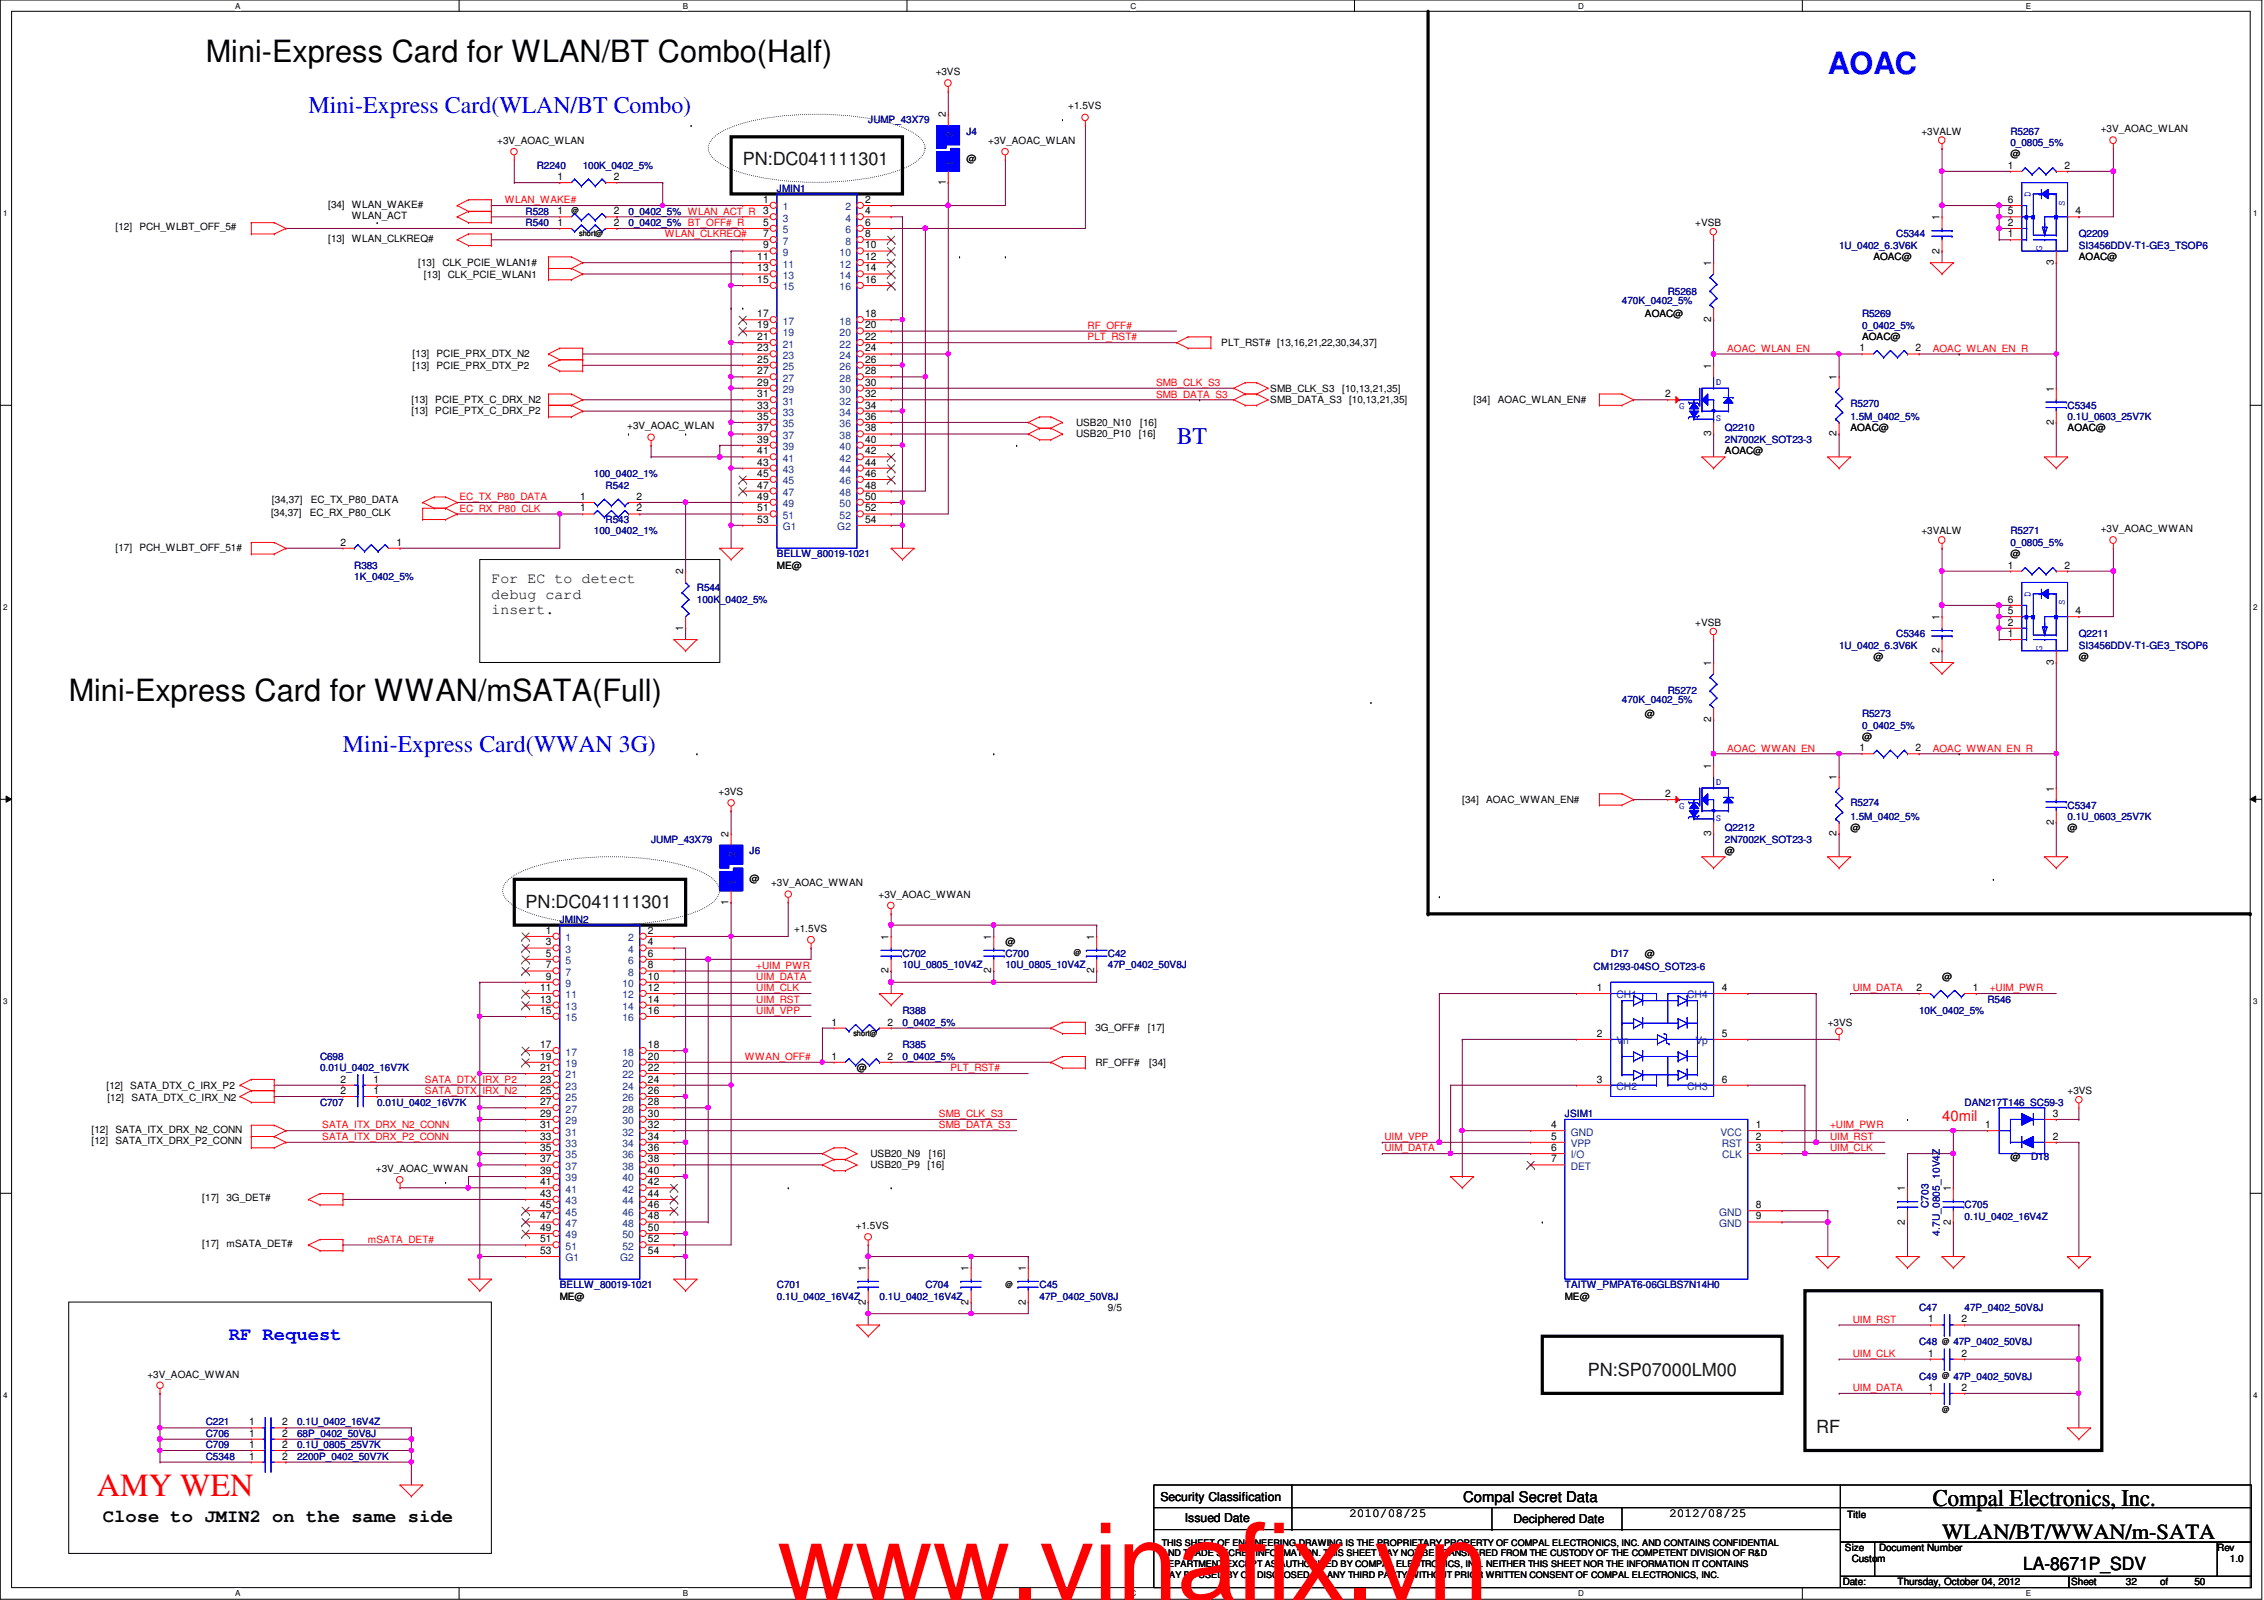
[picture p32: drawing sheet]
<svg xmlns="http://www.w3.org/2000/svg" width="297mm" height="210mm" viewBox="0 0 297 210" stroke-linecap="round" stroke-linejoin="round" font-family="sans-serif">
<defs><g id="words">
<text font-size="14.1" fill="#f00" x="102" y="209.9">www.vinafix.vn</text>
<text font-size="4.2" fill="#f00" x="12.7" y="196.3">AMY WEN</text>
<g font-size="4">
<text x="27" y="8.1">Mini-Express Card for WLAN/BT Combo(Half)</text>
<text x="9" y="92">Mini-Express Card for WWAN/mSATA(Full)</text>
</g>
<text font-size="4" fill="#00f" x="239.8" y="9.7">AOAC</text>
<g font-size="3.1" fill="#00f">
<text x="40.5" y="14.8">Mini-Express Card(WLAN/BT Combo)</text>
<text x="154.4" y="58.2">BT</text>
<text x="45" y="98.7">Mini-Express Card(WWAN 3G)</text>
</g>
<text font-size="3.1" x="253.6" y="197.6">Compal Electronics, Inc.</text>
<text font-size="2.8" x="254.8" y="201.8">WLAN/BT/WWAN/m-SATA</text>
<g font-size="2.4" fill="#004000">
<text x="97.4" y="21.7">PN:DC041111301</text>
<text x="69" y="119.1">PN:DC041111301</text>
<text x="208.3" y="180.5">PN:SP07000LM00</text>
<text x="238.3" y="188">RF</text>
</g>
<text font-size="2.4" fill="#00f" x="30" y="175.8">RF Request</text>
<g font-size="2.4">
<text x="13.5" y="199.7">Close to JMIN2 on the same side</text>
<text x="265.4" y="206">LA-8671P_SDV</text>
</g>
<g font-size="1.9">
<text x="64.5" y="76.5">For EC to detect</text>
<text x="64.5" y="78.5">debug card</text>
<text x="64.5" y="80.6">insert.</text>
<text x="192" y="197">Compal Secret Data</text>
</g>
<text font-size="1.9" fill="#f00" x="254.8" y="147.1">40mil</text>
<g font-size="1.6">
<text x="152.3" y="196.8">Security Classification</text>
<text x="155.4" y="199.7">Issued Date</text>
<text x="177" y="199.1">2010/08/25</text>
<text x="198.6" y="199.9">Deciphered Date</text>
<text x="219" y="199.1">2012/08/25</text>
</g>
<g font-size="1.4">
<text x="124.1" y="15.4" transform="rotate(-90 124.1 15.4)">2</text>
<text x="73.1" y="23.6">1</text>
<text x="80.5" y="23.6">2</text>
<text x="263.4" y="22.1">1</text>
<text x="270.8" y="22.1">2</text>
<text x="73.1" y="29.6">1</text>
<text x="73.1" y="28.1">1</text>
<text x="80.5" y="29.6">2</text>
<text x="80.5" y="28.1">2</text>
<text x="100.1" y="28.1">3</text>
<text x="100.1" y="29.6">5</text>
<text x="100.1" y="26.6">1</text>
<text x="113.5" y="28.1">4</text>
<text x="113.5" y="29.6">6</text>
<text x="113.5" y="26.6">2</text>
<text x="124.1" y="24.3" transform="rotate(-90 124.1 24.3)">1</text>
<text x="254.5" y="28.9" transform="rotate(-90 254.5 28.9)">1</text>
<text x="263.4" y="26.6">6</text>
<text x="263.4" y="29.6">2</text>
<text x="263.4" y="28.1">5</text>
<text x="272.3" y="28.1">4</text>
<text x="99.4" y="34.1">11</text>
<text x="99.4" y="35.6">13</text>
<text x="100.1" y="31.1">7</text>
<text x="100.1" y="32.6">9</text>
<text x="113.5" y="31.1">8</text>
<text x="113.5" y="32.6">10</text>
<text x="113.5" y="34.1">12</text>
<text x="113.5" y="35.6">14</text>
<text x="224.5" y="34.9" transform="rotate(-90 224.5 34.9)">1</text>
<text x="254.5" y="33.3" transform="rotate(-90 254.5 33.3)">2</text>
<text x="263.4" y="31.1">1</text>
<text x="269.4" y="34.8" transform="rotate(-90 269.4 34.8)">3</text>
<text x="99.4" y="37.1">15</text>
<text x="99.4" y="41.6">17</text>
<text x="113.5" y="37.1">16</text>
<text x="113.5" y="41.6">18</text>
<text x="99.4" y="43.1">19</text>
<text x="99.4" y="44.6">21</text>
<text x="99.4" y="46.1">23</text>
<text x="99.4" y="47.6">25</text>
<text x="113.5" y="43.1">20</text>
<text x="113.5" y="44.6">22</text>
<text x="113.5" y="46.1">24</text>
<text x="113.5" y="47.6">26</text>
<text x="224.5" y="42.2" transform="rotate(-90 224.5 42.2)">2</text>
<text x="244" y="46.1">1</text>
<text x="251.3" y="46.1">2</text>
<text x="99.4" y="49.1">27</text>
<text x="99.4" y="50.6">29</text>
<text x="99.4" y="52.1">31</text>
<text x="99.4" y="53.6">33</text>
<text x="113.5" y="49.1">28</text>
<text x="113.5" y="50.6">30</text>
<text x="113.5" y="52.1">32</text>
<text x="113.5" y="53.6">34</text>
<text x="218.5" y="52.1">2</text>
<text x="224.5" y="48.4" transform="rotate(-90 224.5 48.4)">1</text>
<text x="241" y="49.9" transform="rotate(-90 241 49.9)">1</text>
<text x="269.4" y="51.4" transform="rotate(-90 269.4 51.4)">1</text>
<text x="99.4" y="55.1">35</text>
<text x="99.4" y="56.6">37</text>
<text x="99.4" y="58.1">39</text>
<text x="99.4" y="59.6">41</text>
<text x="113.5" y="55.1">36</text>
<text x="113.5" y="56.6">38</text>
<text x="113.5" y="58.1">40</text>
<text x="113.5" y="59.6">42</text>
<text x="224.5" y="57.2" transform="rotate(-90 224.5 57.2)">3</text>
<text x="241" y="57.2" transform="rotate(-90 241 57.2)">2</text>
<text x="269.4" y="55.8" transform="rotate(-90 269.4 55.8)">2</text>
<text x="76.1" y="65.6">1</text>
<text x="83.5" y="65.6">2</text>
<text x="99.4" y="61.1">43</text>
<text x="99.4" y="62.6">45</text>
<text x="99.4" y="64.1">47</text>
<text x="99.4" y="65.6">49</text>
<text x="113.5" y="61.1">44</text>
<text x="113.5" y="62.6">46</text>
<text x="113.5" y="64.1">48</text>
<text x="113.5" y="65.6">50</text>
<text x="44.7" y="71.6">2</text>
<text x="52" y="71.6">1</text>
<text x="76.1" y="67.1">1</text>
<text x="83.5" y="67.1">2</text>
<text x="99.4" y="67.1">51</text>
<text x="99.4" y="68.6">53</text>
<text x="113.5" y="67.1">52</text>
<text x="113.5" y="68.6">54</text>
<text x="89.6" y="75.4" transform="rotate(-90 89.6 75.4)">2</text>
<text x="263.4" y="74.6">1</text>
<text x="270.8" y="74.6">2</text>
<text x="89.6" y="82.7" transform="rotate(-90 89.6 82.7)">1</text>
<text x="254.5" y="81.4" transform="rotate(-90 254.5 81.4)">1</text>
<text x="263.4" y="79.1">6</text>
<text x="263.4" y="82.1">2</text>
<text x="263.4" y="80.6">5</text>
<text x="263.4" y="83.6">1</text>
<text x="272.3" y="80.6">4</text>
<text x="224.5" y="87.3" transform="rotate(-90 224.5 87.3)">1</text>
<text x="254.5" y="85.7" transform="rotate(-90 254.5 85.7)">2</text>
<text x="269.4" y="87.2" transform="rotate(-90 269.4 87.2)">3</text>
<text x="224.5" y="94.7" transform="rotate(-90 224.5 94.7)">2</text>
<text x="224.5" y="100.8" transform="rotate(-90 224.5 100.8)">1</text>
<text x="244" y="98.6">1</text>
<text x="251.3" y="98.6">2</text>
<text x="218.5" y="104.6">2</text>
<text x="241" y="102.3" transform="rotate(-90 241 102.3)">1</text>
<text x="269.4" y="103.8" transform="rotate(-90 269.4 103.8)">1</text>
<text x="95.6" y="109.8" transform="rotate(-90 95.6 109.8)">2</text>
<text x="224.5" y="109.7" transform="rotate(-90 224.5 109.7)">3</text>
<text x="241" y="109.7" transform="rotate(-90 241 109.7)">2</text>
<text x="269.4" y="108.2" transform="rotate(-90 269.4 108.2)">2</text>
<text x="95.6" y="118.7" transform="rotate(-90 95.6 118.7)">1</text>
<text x="71.6" y="124">3</text>
<text x="71.6" y="125.5">5</text>
<text x="71.6" y="122.5">1</text>
<text x="85" y="124">4</text>
<text x="85" y="125.5">6</text>
<text x="85" y="122.5">2</text>
<text x="116.6" y="123.3" transform="rotate(-90 116.6 123.3)">1</text>
<text x="130" y="123.3" transform="rotate(-90 130 123.3)">1</text>
<text x="143.5" y="123.3" transform="rotate(-90 143.5 123.3)">1</text>
<text x="70.9" y="130">11</text>
<text x="70.9" y="131.5">13</text>
<text x="71.6" y="127">7</text>
<text x="71.6" y="128.5">9</text>
<text x="85" y="127">8</text>
<text x="85" y="128.5">10</text>
<text x="85" y="130">12</text>
<text x="85" y="131.5">14</text>
<text x="116.6" y="127.7" transform="rotate(-90 116.6 127.7)">2</text>
<text x="130" y="127.7" transform="rotate(-90 130 127.7)">2</text>
<text x="143.5" y="127.7" transform="rotate(-90 143.5 127.7)">2</text>
<text x="209.5" y="130">1</text>
<text x="225.9" y="130">4</text>
<text x="251.5" y="130">2</text>
<text x="258.8" y="130">1</text>
<text x="70.9" y="133">15</text>
<text x="70.9" y="137.5">17</text>
<text x="85" y="133">16</text>
<text x="85" y="137.5">18</text>
<text x="109.1" y="134.5">1</text>
<text x="116.5" y="134.5">2</text>
<text x="209.5" y="136">2</text>
<text x="225.9" y="136">5</text>
<text x="44.7" y="142">2</text>
<text x="44.7" y="143.5">2</text>
<text x="49" y="142">1</text>
<text x="49" y="143.5">1</text>
<text x="70.9" y="139">19</text>
<text x="70.9" y="140.5">21</text>
<text x="70.9" y="142">23</text>
<text x="70.9" y="143.5">25</text>
<text x="85" y="139">20</text>
<text x="85" y="140.5">22</text>
<text x="85" y="142">24</text>
<text x="85" y="143.5">26</text>
<text x="109.1" y="139">1</text>
<text x="116.5" y="139">2</text>
<text x="209.5" y="142">3</text>
<text x="225.9" y="142">6</text>
<text x="70.9" y="145">27</text>
<text x="70.9" y="146.5">29</text>
<text x="70.9" y="148">31</text>
<text x="70.9" y="149.5">33</text>
<text x="85" y="145">28</text>
<text x="85" y="146.5">30</text>
<text x="85" y="148">32</text>
<text x="85" y="149.5">34</text>
<text x="203.5" y="148">4</text>
<text x="203.5" y="149.5">5</text>
<text x="230.4" y="148">1</text>
<text x="230.4" y="149.5">2</text>
<text x="260.5" y="148">1</text>
<text x="269.3" y="149.5">2</text>
<text x="269.3" y="146.5">3</text>
<text x="70.9" y="151">35</text>
<text x="70.9" y="152.5">37</text>
<text x="70.9" y="154">39</text>
<text x="70.9" y="155.5">41</text>
<text x="85" y="151">36</text>
<text x="85" y="152.5">38</text>
<text x="85" y="154">40</text>
<text x="85" y="155.5">42</text>
<text x="203.5" y="151">6</text>
<text x="203.5" y="152.5">7</text>
<text x="230.4" y="151">3</text>
<text x="70.9" y="157">43</text>
<text x="70.9" y="158.5">45</text>
<text x="70.9" y="160">47</text>
<text x="70.9" y="161.5">49</text>
<text x="85" y="157">44</text>
<text x="85" y="158.5">46</text>
<text x="85" y="160">48</text>
<text x="85" y="161.5">50</text>
<text x="230.4" y="158.5">8</text>
<text x="230.4" y="160">9</text>
<text x="249.9" y="160.7" transform="rotate(-90 249.9 160.7)">2</text>
<text x="249.9" y="156.3" transform="rotate(-90 249.9 156.3)">1</text>
<text x="255.9" y="160.7" transform="rotate(-90 255.9 160.7)">2</text>
<text x="255.9" y="156.3" transform="rotate(-90 255.9 156.3)">1</text>
<text x="70.9" y="163">51</text>
<text x="70.9" y="164.5">53</text>
<text x="85" y="163">52</text>
<text x="85" y="164.5">54</text>
<text x="113.6" y="166.8" transform="rotate(-90 113.6 166.8)">1</text>
<text x="127.1" y="166.8" transform="rotate(-90 127.1 166.8)">1</text>
<text x="134.6" y="166.8" transform="rotate(-90 134.6 166.8)">1</text>
<text x="113.6" y="171.2" transform="rotate(-90 113.6 171.2)">2</text>
<text x="127.1" y="171.2" transform="rotate(-90 127.1 171.2)">2</text>
<text x="134.6" y="171.2" transform="rotate(-90 134.6 171.2)">2</text>
<text x="253" y="173.5">1</text>
<text x="257.3" y="173.5">2</text>
<text x="253" y="178">1</text>
<text x="257.3" y="178">2</text>
<text x="253" y="182.5">1</text>
<text x="257.3" y="182.5">2</text>
<text x="32.7" y="189.9">1</text>
<text x="32.7" y="187">1</text>
<text x="32.7" y="191.5">1</text>
<text x="32.7" y="188.5">1</text>
<text x="37" y="189.9">2</text>
<text x="37" y="187">2</text>
<text x="37" y="191.5">2</text>
<text x="37" y="188.5">2</text>
</g>
<g font-size="1.4" fill="#004080">
<text x="125" y="18" transform="rotate(-90 125 18)">2</text>
<text x="125" y="21.7" transform="rotate(-90 125 21.7)">1</text>
<text x="102.7" y="29.1">3</text>
<text x="102.7" y="27.6">1</text>
<text x="110.9" y="29.1">4</text>
<text x="110.9" y="27.6">2</text>
<text x="102.7" y="30.6">5</text>
<text x="102.7" y="32.1">7</text>
<text x="102.7" y="33.6">9</text>
<text x="102.7" y="35.1">11</text>
<text x="110.1" y="33.6">10</text>
<text x="110.1" y="35.1">12</text>
<text x="110.9" y="30.6">6</text>
<text x="110.9" y="32.1">8</text>
<text x="102.7" y="36.6">13</text>
<text x="102.7" y="38.1">15</text>
<text x="110.1" y="36.6">14</text>
<text x="110.1" y="38.1">16</text>
<text x="102.7" y="42.6">17</text>
<text x="102.7" y="44.1">19</text>
<text x="102.7" y="45.6">21</text>
<text x="102.7" y="47.1">23</text>
<text x="110.1" y="42.6">18</text>
<text x="110.1" y="44.1">20</text>
<text x="110.1" y="45.6">22</text>
<text x="110.1" y="47.1">24</text>
<text x="102.7" y="48.6">25</text>
<text x="102.7" y="50.1">27</text>
<text x="102.7" y="51.6">29</text>
<text x="102.7" y="53.1">31</text>
<text x="110.1" y="48.6">26</text>
<text x="110.1" y="50.1">28</text>
<text x="110.1" y="51.6">30</text>
<text x="110.1" y="53.1">32</text>
<text x="102.7" y="54.6">33</text>
<text x="102.7" y="56">35</text>
<text x="102.7" y="57.6">37</text>
<text x="102.7" y="59.1">39</text>
<text x="110.1" y="54.6">34</text>
<text x="110.1" y="56">36</text>
<text x="110.1" y="57.6">38</text>
<text x="110.1" y="59.1">40</text>
<text x="102.7" y="60.6">41</text>
<text x="102.7" y="62.1">43</text>
<text x="102.7" y="63.5">45</text>
<text x="102.7" y="65.1">47</text>
<text x="110.1" y="60.6">42</text>
<text x="110.1" y="62.1">44</text>
<text x="110.1" y="63.5">46</text>
<text x="110.1" y="65.1">48</text>
<text x="102.7" y="66.5">49</text>
<text x="102.7" y="68.1">51</text>
<text x="102.7" y="69.6">G1</text>
<text x="109.9" y="69.6">G2</text>
<text x="110.1" y="66.5">50</text>
<text x="110.1" y="68.1">52</text>
<text x="96.6" y="112.4" transform="rotate(-90 96.6 112.4)">2</text>
<text x="96.6" y="116.1" transform="rotate(-90 96.6 116.1)">1</text>
<text x="74.2" y="125">3</text>
<text x="74.2" y="123.5">1</text>
<text x="82.4" y="125">4</text>
<text x="82.4" y="123.5">2</text>
<text x="74.2" y="126.5">5</text>
<text x="74.2" y="128">7</text>
<text x="74.2" y="129.5">9</text>
<text x="74.2" y="131">11</text>
<text x="81.7" y="129.5">10</text>
<text x="81.7" y="131">12</text>
<text x="82.4" y="126.5">6</text>
<text x="82.4" y="128">8</text>
<text x="212.1" y="131">CH1</text>
<text x="221.4" y="131">CH4</text>
<text x="74.2" y="132.5">13</text>
<text x="74.2" y="134">15</text>
<text x="81.7" y="132.5">14</text>
<text x="81.7" y="134">16</text>
<text x="212.1" y="137">Vn</text>
<text x="222.5" y="137">Vp</text>
<text x="74.2" y="138.5">17</text>
<text x="74.2" y="140">19</text>
<text x="74.2" y="141.5">21</text>
<text x="74.2" y="143">23</text>
<text x="81.7" y="138.5">18</text>
<text x="81.7" y="140">20</text>
<text x="81.7" y="141.5">22</text>
<text x="81.7" y="143">24</text>
<text x="212.1" y="143">CH2</text>
<text x="221.4" y="143">CH3</text>
<text x="74.2" y="144.5">25</text>
<text x="74.2" y="146">27</text>
<text x="74.2" y="147.5">29</text>
<text x="74.2" y="149">31</text>
<text x="81.7" y="144.5">26</text>
<text x="81.7" y="146">28</text>
<text x="81.7" y="147.5">30</text>
<text x="81.7" y="149">32</text>
<text x="206.1" y="149">GND</text>
<text x="225.7" y="149">VCC</text>
<text x="74.2" y="150.5">33</text>
<text x="74.2" y="152">35</text>
<text x="74.2" y="153.5">37</text>
<text x="74.2" y="155">39</text>
<text x="81.7" y="150.5">34</text>
<text x="81.7" y="152">36</text>
<text x="81.7" y="153.5">38</text>
<text x="81.7" y="155">40</text>
<text x="206.1" y="150.5">VPP</text>
<text x="206.1" y="152">I/O</text>
<text x="206.1" y="153.5">DET</text>
<text x="225.9" y="150.5">RST</text>
<text x="225.9" y="152">CLK</text>
<text x="74.2" y="156.5">41</text>
<text x="74.2" y="158">43</text>
<text x="74.2" y="159.5">45</text>
<text x="74.2" y="161">47</text>
<text x="81.7" y="156.5">42</text>
<text x="81.7" y="158">44</text>
<text x="81.7" y="159.5">46</text>
<text x="81.7" y="161">48</text>
<text x="225.5" y="159.5">GND</text>
<text x="225.5" y="161">GND</text>
<text x="74.2" y="162.5">49</text>
<text x="74.2" y="164">51</text>
<text x="74.2" y="165.5">G1</text>
<text x="81.4" y="165.5">G2</text>
<text x="81.7" y="162.5">50</text>
<text x="81.7" y="164">52</text>
</g>
<g font-size="1.3">
<text x="122.8" y="9.9">+3VS</text>
<text x="140.2" y="14.4">+1.5VS</text>
<text x="252.1" y="17.7">+3VALW</text>
<text x="275.6" y="17.4">+3V_AOAC_WLAN</text>
<text x="65.2" y="18.8">+3V_AOAC_WLAN</text>
<text x="126.8" y="21.3">@</text>
<text x="129.7" y="18.8">+3V_AOAC_WLAN</text>
<text x="263.8" y="20.7">@</text>
<text x="43" y="27.3">[34]</text>
<text x="46.2" y="27.3">WLAN_WAKE#</text>
<text x="46.2" y="28.7">WLAN_ACT</text>
<text x="222.4" y="29.6">+VSB</text>
<text x="15.2" y="30.2">[12]</text>
<text x="18.3" y="30.2">PCH_WLBT_OFF_5#</text>
<text x="43" y="31.7">[13]</text>
<text x="46.2" y="31.7">WLAN_CLKREQ#</text>
<text x="54.9" y="34.9">[13]</text>
<text x="58" y="34.9">CLK_PCIE_WLAN1#</text>
<text x="245.8" y="34.1">AOAC@</text>
<text x="272.8" y="34.1">AOAC@</text>
<text x="55.6" y="36.4">[13]</text>
<text x="58.8" y="36.4">CLK_PCIE_WLAN1</text>
<text x="215.8" y="41.6">AOAC@</text>
<text x="54.1" y="46.9">[13]</text>
<text x="57.3" y="46.9">PCIE_PRX_DTX_N2</text>
<text x="160.2" y="45.4">PLT_RST# [13,16,21,22,30,34,37]</text>
<text x="244.3" y="44.6">AOAC@</text>
<text x="54" y="52.9">[13]</text>
<text x="54.1" y="48.4">[13]</text>
<text x="57.1" y="52.9">PCIE_PTX_C_DRX_N2</text>
<text x="57.3" y="48.4">PCIE_PRX_DTX_P2</text>
<text x="166.7" y="52.9">SMB_DATA_S3</text>
<text x="166.7" y="51.4">SMB_CLK_S3</text>
<text x="176.1" y="51.4">[10,13,21,35]</text>
<text x="177" y="52.9">[10,13,21,35]</text>
<text x="193.3" y="52.9">[34]</text>
<text x="196.5" y="52.9">AOAC_WLAN_EN#</text>
<text x="54" y="54.4">[13]</text>
<text x="57.1" y="54.4">PCIE_PTX_C_DRX_P2</text>
<text x="82.3" y="56.3">+3V_AOAC_WLAN</text>
<text x="141.2" y="55.9">USB20_N10</text>
<text x="141.2" y="57.4">USB20_P10</text>
<text x="149.4" y="57.4">[16]</text>
<text x="149.6" y="55.9">[16]</text>
<text x="226.3" y="59.6">AOAC@</text>
<text x="242.8" y="56.6">AOAC@</text>
<text x="271.3" y="56.6">AOAC@</text>
<text x="35.6" y="67.7">[34,37]</text>
<text x="35.7" y="66">[34,37]</text>
<text x="40.6" y="67.7">EC_RX_P80_CLK</text>
<text x="40.8" y="66">EC_TX_P80_DATA</text>
<text x="252.1" y="70.1">+3VALW</text>
<text x="275.6" y="69.8">+3V_AOAC_WWAN</text>
<text x="15.2" y="72.2">[17]</text>
<text x="18.3" y="72.2">PCH_WLBT_OFF_51#</text>
<text x="101.9" y="74.6">ME@</text>
<text x="263.8" y="73.1">@</text>
<text x="222.4" y="82.1">+VSB</text>
<text x="245.8" y="86.6">@</text>
<text x="272.8" y="86.6">@</text>
<text x="215.8" y="94.1">@</text>
<text x="244.3" y="97.1">@</text>
<text x="94.3" y="104.3">+3VS</text>
<text x="191.9" y="105.3">[34]</text>
<text x="195" y="105.3">AOAC_WWAN_EN#</text>
<text x="226.3" y="112.1">@</text>
<text x="242.8" y="109.1">@</text>
<text x="271.3" y="109.1">@</text>
<text x="98.3" y="115.7">@</text>
<text x="101.2" y="116.2">+3V_AOAC_WWAN</text>
<text x="115.3" y="117.8">+3V_AOAC_WWAN</text>
<text x="104.2" y="122.3">+1.5VS</text>
<text x="131.9" y="124">@</text>
<text x="215.8" y="125.6">@</text>
<text x="254.8" y="128.6">@</text>
<text x="143.7" y="135.3">3G_OFF#</text>
<text x="150.6" y="135.3">[17]</text>
<text x="239.8" y="134.5">+3VS</text>
<text x="14" y="142.9">[12]</text>
<text x="17.1" y="142.9">SATA_DTX_C_IRX_P2</text>
<text x="112.4" y="140.5">@</text>
<text x="143.7" y="139.8">RF_OFF#</text>
<text x="150.8" y="139.8">[34]</text>
<text x="271.3" y="143.6">+3VS</text>
<text x="12" y="148.6">[12]</text>
<text x="14.1" y="144.4">[12]</text>
<text x="15.2" y="148.6">SATA_ITX_DRX_N2_CONN</text>
<text x="17.3" y="144.4">SATA_DTX_C_IRX_N2</text>
<text x="12" y="150.1">[12]</text>
<text x="15.2" y="150.1">SATA_ITX_DRX_P2_CONN</text>
<text x="49.3" y="153.7">+3V_AOAC_WWAN</text>
<text x="114.2" y="151.8">USB20_N9</text>
<text x="114.2" y="153.3">USB20_P9</text>
<text x="121.7" y="153.3">[16]</text>
<text x="121.9" y="151.8">[16]</text>
<text x="263.8" y="152.2">@</text>
<text x="26.5" y="157.6">[17]</text>
<text x="29.7" y="157.6">3G_DET#</text>
<text x="112.3" y="161.2">+1.5VS</text>
<text x="26.5" y="163.6">[17]</text>
<text x="29.7" y="163.6">mSATA_DET#</text>
<text x="73.4" y="170.5">ME@</text>
<text x="145.4" y="172">9/5</text>
<text x="205.3" y="170.5">ME@</text>
<text x="19.3" y="180.7">+3V_AOAC_WWAN</text>
<text x="242.1" y="203.5">Size</text>
<text x="242.4" y="199.1">Title</text>
<text x="246.5" y="203.5">Document Number</text>
<text x="290.9" y="203.5">Rev</text>
<text x="241.8" y="208">Date:</text>
<text x="242.9" y="205">Custom</text>
<text x="249" y="208">Thursday, October 04, 2012</text>
<text x="271.7" y="208">Sheet</text>
<text x="278.9" y="208">32</text>
<text x="283.4" y="208">of</text>
<text x="287.9" y="208">50</text>
<text x="292.6" y="205">1.0</text>
</g>
<g font-size="1.3" fill="#000080">
<text x="113.9" y="16.2">JUMP_43X79</text>
<text x="126.8" y="17.7">J4</text>
<text x="263.8" y="17.7">R5267</text>
<text x="70.4" y="22.1">R2240</text>
<text x="76.5" y="22.1">100K_0402_5%</text>
<text x="263.8" y="19.1">0_0805_5%</text>
<text x="69" y="29.6">R540</text>
<text x="69" y="28.2">R528</text>
<text x="82.5" y="29.6">0_0402_5% BT_OFF#_R</text>
<text x="82.5" y="28.2">0_0402_5% WLAN_ACT_R</text>
<text x="101.9" y="25.1">JMIN1</text>
<text x="241.3" y="32.6">1U_0402_6.3V6K</text>
<text x="248.8" y="31.2">C5344</text>
<text x="272.8" y="31.2">Q2209</text>
<text x="272.8" y="32.6">SI3456DDV-T1-GE3_TSOP6</text>
<text x="212.8" y="39.8">470K_0402_5%</text>
<text x="218.8" y="38.7">R5268</text>
<text x="244.3" y="41.6">R5269</text>
<text x="244.3" y="43.1">0_0402_5%</text>
<text x="242.8" y="53.3">R5270</text>
<text x="271.3" y="53.6">C5345</text>
<text x="226.3" y="56.6">Q2210</text>
<text x="226.3" y="58.1">2N7002K_SOT23-3</text>
<text x="242.8" y="55.1">1.5M_0402_5%</text>
<text x="271.3" y="55.1">0.1U_0603_25V7K</text>
<text x="77.9" y="62.6">100_0402_1%</text>
<text x="79.5" y="64.1">R542</text>
<text x="77.9" y="70.1">100_0402_1%</text>
<text x="79.5" y="68.6">R543</text>
<text x="263.8" y="70.1">R5271</text>
<text x="263.8" y="71.6">0_0805_5%</text>
<text x="46.5" y="74.6">R383</text>
<text x="46.5" y="76.1">1K_0402_5%</text>
<text x="91.4" y="77.6">R544</text>
<text x="101.9" y="73.1">BELLW_80019-1021</text>
<text x="91.4" y="79.1">100K_0402_5%</text>
<text x="248.8" y="83.6">C5346</text>
<text x="272.8" y="83.6">Q2211</text>
<text x="241.3" y="85.1">1U_0402_6.3V6K</text>
<text x="272.8" y="85.1">SI3456DDV-T1-GE3_TSOP6</text>
<text x="212.8" y="92.3">470K_0402_5%</text>
<text x="218.8" y="91.1">R5272</text>
<text x="244.3" y="94.1">R5273</text>
<text x="244.3" y="95.6">0_0402_5%</text>
<text x="242.8" y="105.8">R5274</text>
<text x="242.8" y="107.6">1.5M_0402_5%</text>
<text x="271.3" y="106.1">C5347</text>
<text x="271.3" y="107.6">0.1U_0603_25V7K</text>
<text x="85.4" y="110.6">JUMP_43X79</text>
<text x="98.3" y="112.1">J6</text>
<text x="226.3" y="109.1">Q2212</text>
<text x="226.3" y="110.6">2N7002K_SOT23-3</text>
<text x="73.4" y="121.1">JMIN2</text>
<text x="118.4" y="125.6">C702</text>
<text x="131.9" y="125.6">C700</text>
<text x="145.4" y="125.6">C42</text>
<text x="211.3" y="125.6">D17</text>
<text x="118.4" y="127">10U_0805_10V4Z</text>
<text x="131.9" y="127">10U_0805_10V4Z</text>
<text x="145.4" y="127">47P_0402_50V8J</text>
<text x="209.1" y="127.2">CM1293-04SO_SOT23-6</text>
<text x="260.8" y="131.5">R546</text>
<text x="118.4" y="137.5">R385</text>
<text x="118.4" y="133.1">R388</text>
<text x="118.4" y="134.5">0_0402_5%</text>
<text x="251.8" y="133.1">10K_0402_5%</text>
<text x="42" y="139">C698</text>
<text x="42" y="140.5">0.01U_0402_16V7K</text>
<text x="118.4" y="139">0_0402_5%</text>
<text x="42" y="145">C707</text>
<text x="49.5" y="145">0.01U_0402_16V7K</text>
<text x="205.3" y="146.5">JSIM1</text>
<text x="257.8" y="145">DAN217T146_SC59-3</text>
<text x="266.5" y="152.2">D18</text>
<text x="253" y="158.5" transform="rotate(-90 253 158.5)">C703</text>
<text x="257.8" y="158.5">C705</text>
<text x="257.8" y="160">0.1U_0402_16V4Z</text>
<text x="254.5" y="162.1" transform="rotate(-90 254.5 162.1)">4.7U_0805_10V4Z</text>
<text x="73.4" y="169">BELLW_80019-1021</text>
<text x="101.9" y="169">C701</text>
<text x="101.9" y="170.5">0.1U_0402_16V4Z</text>
<text x="115.4" y="170.5">0.1U_0402_16V4Z</text>
<text x="121.4" y="169">C704</text>
<text x="136.4" y="169">C45</text>
<text x="136.4" y="170.5">47P_0402_50V8J</text>
<text x="205.3" y="169">TAITW_PMPAT6-06GLBS7N14H0</text>
<text x="251.8" y="172">C47</text>
<text x="257.8" y="172">47P_0402_50V8J</text>
<text x="251.8" y="176.5">C48</text>
<text x="256.3" y="176.5">47P_0402_50V8J</text>
<text x="251.8" y="181">C49</text>
<text x="256.3" y="181">47P_0402_50V8J</text>
<text x="27" y="190">C709</text>
<text x="27" y="187">C221</text>
<text x="27" y="191.5">C5348</text>
<text x="27" y="188.5">C706</text>
<text x="39" y="190">0.1U_0805_25V7K</text>
<text x="39" y="187">0.1U_0402_16V4Z</text>
<text x="39" y="188.5">68P_0402_50V8J</text>
<text x="39" y="191.5">2200P_0402_50V7K</text>
</g>
<g font-size="1.3" fill="#f00">
<text x="66.2" y="26.7">WLAN_WAKE#</text>
<text x="87.2" y="31.2">WLAN_CLKREQ#</text>
<text x="142.7" y="44.7">PLT_RST#</text>
<text x="142.7" y="43.1">RF_OFF#</text>
<text x="226.6" y="46.1">AOAC_WLAN_EN</text>
<text x="253.6" y="46.1">AOAC_WLAN_EN_R</text>
<text x="151.7" y="50.6">SMB_CLK_S3</text>
<text x="151.7" y="52.2">SMB_DATA_S3</text>
<text x="60.3" y="65.6">EC_TX_P80_DATA</text>
<text x="60.3" y="67.1">EC_RX_P80_CLK</text>
<text x="226.6" y="98.6">AOAC_WWAN_EN</text>
<text x="253.6" y="98.6">AOAC_WWAN_EN_R</text>
<text x="99.2" y="127.1">+UIM_PWR</text>
<text x="99.2" y="130">UIM_CLK</text>
<text x="99.2" y="128.6">UIM_DATA</text>
<text x="99.2" y="131.6">UIM_RST</text>
<text x="243.1" y="130">UIM_DATA</text>
<text x="261.1" y="130">+UIM_PWR</text>
<text x="99.2" y="133.1">UIM_VPP</text>
<text x="55.7" y="143.6">SATA_DTX_IRX_N2</text>
<text x="55.7" y="142.1">SATA_DTX_IRX_P2</text>
<text x="97.7" y="139.1">WWAN_OFF#</text>
<text x="124.7" y="140.5">PLT_RST#</text>
<text x="42.3" y="148">SATA_ITX_DRX_N2_CONN</text>
<text x="42.3" y="149.6">SATA_ITX_DRX_P2_CONN</text>
<text x="123.2" y="146.6">SMB_CLK_S3</text>
<text x="123.2" y="148">SMB_DATA_S3</text>
<text x="181.6" y="149.6">UIM_VPP</text>
<text x="240.1" y="148">+UIM_PWR</text>
<text x="240.1" y="149.6">UIM_RST</text>
<text x="181.6" y="151">UIM_DATA</text>
<text x="240.1" y="151">UIM_CLK</text>
<text x="48.3" y="163">mSATA_DET#</text>
<text x="243.1" y="173.5">UIM_RST</text>
<text x="243.1" y="178">UIM_CLK</text>
<text x="243.1" y="182.5">UIM_DATA</text>
</g>
<g font-size="1.3" fill="#00f">
<text x="266.4" y="25.9" transform="rotate(-90 266.4 25.9)">D</text>
<text x="270.9" y="27" transform="rotate(-90 270.9 27)">S</text>
<text x="267.9" y="32.9" transform="rotate(-90 267.9 32.9)">G</text>
<text x="220.3" y="53.6">G</text>
<text x="225.1" y="50.5">D</text>
<text x="225.1" y="55.3">S</text>
<text x="266.4" y="78.4" transform="rotate(-90 266.4 78.4)">D</text>
<text x="270.9" y="79.4" transform="rotate(-90 270.9 79.4)">S</text>
<text x="267.9" y="85.4" transform="rotate(-90 267.9 85.4)">G</text>
<text x="220.3" y="106.1">G</text>
<text x="225.1" y="103">D</text>
<text x="225.1" y="107.7">S</text>
</g>
<g font-size="1.2">
<text x="152.4" y="202.8">THIS SHEET OF ENGINEERING DRAWING IS THE PROPRIETARY PROPERTY OF COMPAL ELECTRONICS, INC. AND CONTAINS CONFIDENTIAL</text>
<text x="152.4" y="207">MAY BE USED BY OR DISCLOSED TO ANY THIRD PARTY WITHOUT PRIOR WRITTEN CONSENT OF COMPAL ELECTRONICS, INC.</text>
<text x="152.4" y="204.2">AND TRADE SECRET INFORMATION. THIS SHEET MAY NOT BE TRANSFERED FROM THE CUSTODY OF THE COMPETENT DIVISION OF R&amp;D</text>
<text x="152.4" y="205.6">DEPARTMENT EXCEPT AS AUTHORIZED BY COMPAL ELECTRONICS, INC. NEITHER THIS SHEET NOR THE INFORMATION IT CONTAINS</text>
</g>
<g font-size="1.1">
<text x="30.9" y="1.1">A</text>
<text x="89.6" y="1.1">B</text>
<text x="148.3" y="1.1">C</text>
<text x="207" y="1.1">D</text>
<text x="265.8" y="1.1">E</text>
<text x=".4" y="28.3">1</text>
<text x="75" y="27.9">@</text>
<text x="295.6" y="28.3">1</text>
<text x="76" y="30.9">short@</text>
<text x=".4" y="80">2</text>
<text x="295.6" y="80">2</text>
<text x="140.9" y="125.3">@</text>
<text x=".4" y="131.7">3</text>
<text x="295.6" y="131.7">3</text>
<text x="112" y="135.8">short@</text>
<text x="131.9" y="168.8">@</text>
<text x="254.8" y="176.3">@</text>
<text x=".4" y="183.3">4</text>
<text x="254.8" y="185.3">@</text>
<text x="254.8" y="180.8">@</text>
<text x="295.6" y="183.3">4</text>
<text x="30.9" y="209.4">A</text>
<text x="89.6" y="209.4">B</text>
<text x="148.3" y="209.4">C</text>
<text x="207" y="209.4">D</text>
<text x="265.8" y="209.4">E</text>
</g>
</g></defs>
<path d="M0 0h296.8v209.8h-296.8zM1.5 1.5h293.7v206.8h-293.7z" fill="none" stroke="#000" stroke-width=".13"/>
<g fill="#fff">
<path d="M30.9 .2h.7v1.2h-.7z"/>
<path d="M30.9 208.4h.7v1.2h-.7z"/>
</g>
<path d="M60.2 0v1.5M60.2 208.3v1.5" fill="none" stroke="#000" stroke-width=".13"/>
<g fill="#fff">
<path d="M89.6 .2h.7v1.2h-.7z"/>
<path d="M89.6 208.4h.7v1.2h-.7z"/>
</g>
<path d="M119 0v1.5M119 208.3v1.5" fill="none" stroke="#000" stroke-width=".13"/>
<g fill="#fff">
<path d="M148.3 .2h.8v1.2h-.8z"/>
<path d="M148.3 208.4h.8v1.2h-.8z"/>
</g>
<path d="M177.7 0v1.5M177.7 208.3v1.5" fill="none" stroke="#000" stroke-width=".13"/>
<g fill="#fff">
<path d="M207 .2h.8v1.2h-.8z"/>
<path d="M207 208.4h.8v1.2h-.8z"/>
</g>
<path d="M236.5 0v1.5M236.5 208.3v1.5" fill="none" stroke="#000" stroke-width=".13"/>
<g fill="#fff">
<path d="M265.8 .2h.7v1.2h-.7z"/>
<path d="M265.8 208.4h.7v1.2h-.7z"/>
<path d="M.4 27.3h.6v1.2h-.6z"/>
<path d="M295.6 27.3h.6v1.2h-.6z"/>
<path d="M.4 79h.6v1.2h-.6z"/>
<path d="M295.6 79h.6v1.2h-.6z"/>
</g>
<path d="M0 53.2h1.5M295.2 53.2h1.5" fill="none" stroke="#000" stroke-width=".13"/>
<g fill="#fff">
<path d="M.4 130.7h.6v1.2h-.6z"/>
<path d="M295.6 130.7h.6v1.2h-.6z"/>
</g>
<path d="M0 104.9h1.5M.8 104.4l.7 .5-.7 .3zM295.2 104.9l.7-.5v.8zM295.2 104.9h1.5" fill="none" stroke="#000" stroke-width=".13"/>
<path d="M.8 104.4l.7 .5-.7 .3zM295.2 104.9l.7-.5v.8z" fill="#000"/>
<g fill="#fff">
<path d="M.4 182.4h.6v1.2h-.6z"/>
<path d="M295.6 182.4h.6v1.2h-.6z"/>
</g>
<g fill="none" stroke="#000" stroke-width=".13">
<path d="M90.7 16.5h.1M116.9 15.7h.1M139.4 15.7h.1M49.5 29.2h.1M125.9 33.7h.1M131.9 33.7h.1M82.5 56.9h.1M90 56.9h.1M95.9 40.4h.1M97.4 40.4h.1M133.4 58.4h.1M157.4 52.5h.1"/>
<path d="M257 46.4h.1M62.9 73.4h31.5v13.5h-31.5zM91.4 98.9h.1M130.4 98.9h.1M179.9 92.2h.1M257 98.9h.1M188.8 117.6h.1M261.5 115.4h.1M0 156.5h1.5M58.5 155.1h.1M103.4 155.8h.1M116.9 155.8h.1"/>
<path d="M250.3 146.9h.1M295.2 156.5h1.5M9 170.8h55.5v33h-55.5zM202.3 160.3h.1"/>
</g>
<path d="M95.9 17.9h22.5v7.5h-22.5zM187.4 1.5v118.4h107.8M67.5 115.4h22.5v6h-22.5zM202.3 175.3h31.5v7.5h-31.5zM236.8 169.3h39v21h-39z" fill="none" stroke="#000" stroke-width=".42"/>
<g fill="#000">
<circle cx="187.4" cy="119.9" r=".21"/>
<circle cx="295.2" cy="119.9" r=".21"/>
</g>
<path d="M93.4 18.3a7.2 7.2 0 0 1 3.1-1.8 38.7 38.7 0 0 1 17.3-1 15.3 15.3 0 0 1 6.6 2.3 1.83 1.83 0 0 1 0 3.2 15.3 15.3 0 0 1-6.6 2.4 40.3 40.3 0 0 1-16.1-.6 9.4 9.4 0 0 1-4.3-2.3 1.6 1.6 0 0 1 0-2.2zM66.4 115.7a7.2 7.2 0 0 1 3.1-1.8 38.7 38.7 0 0 1 17.4-1 15.3 15.3 0 0 1 6.5 2.3 1.83 1.83 0 0 1 0 3.3 15.3 15.3 0 0 1-6.5 2.3 40.3 40.3 0 0 1-16.2-.6 9.4 9.4 0 0 1-4.3-2.3 1.6 1.6 0 0 1 0-2.2z" fill="none" stroke="#000" stroke-width=".13" stroke-dasharray="0 .3"/>
<path d="M229.3 136.4h.1M229.3 136.4h12M259.3 130.3h.1M259.3 130.3h10.5M256.3 148.3h.1M256.3 148.3h4.5M269.8 146.9h.1M269.8 146.9h2.9M272.7 146.9h.1M272.7 145.3v1.6" fill="none" stroke="#800040" stroke-width=".13"/>
<circle cx="256.3" cy="148.3" r=".29" fill="#f0f"/>
<circle cx="256.3" cy="148.3" r=".29" fill="none" stroke="#f0f" stroke-width=".13"/>
<path d="M256.3 151.3h.1M256.3 148.3v3" fill="none" stroke="#800040" stroke-width=".13"/>
<circle cx="256.3" cy="148.3" r=".29" fill="#f0f"/>
<circle cx="256.3" cy="148.3" r=".29" fill="none" stroke="#f0f" stroke-width=".13"/>
<circle cx="256.3" cy="151.3" r=".29" fill="#f0f"/>
<circle cx="256.3" cy="151.3" r=".29" fill="none" stroke="#f0f" stroke-width=".13"/>
<path d="M256.3 155.8h.1M256.3 151.3v4.5" fill="none" stroke="#800040" stroke-width=".13"/>
<circle cx="256.3" cy="151.3" r=".29" fill="#f0f"/>
<circle cx="256.3" cy="151.3" r=".29" fill="none" stroke="#f0f" stroke-width=".13"/>
<path d="M250.3 151.3h.1M250.3 151.3v4.5M250.3 151.3h6M256.3 151.3h.1" fill="none" stroke="#800040" stroke-width=".13"/>
<circle cx="256.3" cy="151.3" r=".29" fill="#f0f"/>
<circle cx="256.3" cy="151.3" r=".29" fill="none" stroke="#f0f" stroke-width=".13"/>
<path d="M233.8 148.3h.1M233.8 148.3h22.5" fill="none" stroke="#800040" stroke-width=".13"/>
<circle cx="256.3" cy="148.3" r=".29" fill="#f0f"/>
<circle cx="256.3" cy="148.3" r=".29" fill="none" stroke="#f0f" stroke-width=".13"/>
<path d="M191.9 136.4h.1M191.9 136.4h14.9M191.9 136.4v11.9M191.9 148.3h.1" fill="none" stroke="#800040" stroke-width=".13"/>
<circle cx="191.8" cy="148.3" r=".29" fill="#f0f"/>
<circle cx="191.8" cy="148.3" r=".29" fill="none" stroke="#f0f" stroke-width=".13"/>
<path d="M191.9 154.3h.1M191.9 148.3v6" fill="none" stroke="#800040" stroke-width=".13"/>
<circle cx="191.8" cy="148.3" r=".29" fill="#f0f"/>
<circle cx="191.8" cy="148.3" r=".29" fill="none" stroke="#f0f" stroke-width=".13"/>
<path d="M269.8 149.9h.1M269.8 149.9h2.9M272.7 149.9h.1M272.7 149.9v14.9M239.8 160.3h.1M239.8 160.3v4.5M250.3 160.3h.1M250.3 160.3v4.5M256.3 160.3h.1M256.3 160.3v4.5" fill="none" stroke="#800040" stroke-width=".13"/>
<circle cx="239.8" cy="160.3" r=".29" fill="#f0f"/>
<circle cx="239.8" cy="160.3" r=".29" fill="none" stroke="#f0f" stroke-width=".13"/>
<path d="M239.8 158.8h.1M239.8 158.8v1.5" fill="none" stroke="#800040" stroke-width=".13"/>
<circle cx="239.8" cy="160.3" r=".29" fill="#f0f"/>
<circle cx="239.8" cy="160.3" r=".29" fill="none" stroke="#f0f" stroke-width=".13"/>
<path d="M233.8 158.8h.1M233.8 158.8h6M233.8 160.3h.1M233.8 160.3h6" fill="none" stroke="#800040" stroke-width=".13"/>
<circle cx="239.8" cy="160.3" r=".29" fill="#f0f"/>
<circle cx="239.8" cy="160.3" r=".29" fill="none" stroke="#f0f" stroke-width=".13"/>
<path d="M191.9 148.3h.1M191.9 148.3h8.9" fill="none" stroke="#800040" stroke-width=".13"/>
<circle cx="191.8" cy="148.3" r=".29" fill="#f0f"/>
<circle cx="191.8" cy="148.3" r=".29" fill="none" stroke="#f0f" stroke-width=".13"/>
<path d="M233.8 151.3h3M236.8 151.3h.1" fill="none" stroke="#800040" stroke-width=".13"/>
<circle cx="236.8" cy="151.3" r=".29" fill="#f0f"/>
<circle cx="236.8" cy="151.3" r=".29" fill="none" stroke="#f0f" stroke-width=".13"/>
<path d="M236.8 142.4h.1M236.8 142.4v8.9" fill="none" stroke="#800040" stroke-width=".13"/>
<circle cx="236.8" cy="151.3" r=".29" fill="#f0f"/>
<circle cx="236.8" cy="151.3" r=".29" fill="none" stroke="#f0f" stroke-width=".13"/>
<path d="M229.3 142.4h.1M229.3 142.4h7.5M236.8 151.3h.1M236.8 151.3h10.5" fill="none" stroke="#800040" stroke-width=".13"/>
<circle cx="236.8" cy="151.3" r=".29" fill="#f0f"/>
<circle cx="236.8" cy="151.3" r=".29" fill="none" stroke="#f0f" stroke-width=".13"/>
<path d="M190.3 142.4h.1M190.3 151.3h.1M190.3 142.4h16.5M190.3 142.4v8.9" fill="none" stroke="#800040" stroke-width=".13"/>
<circle cx="190.3" cy="151.3" r=".29" fill="#f0f"/>
<circle cx="190.3" cy="151.3" r=".29" fill="none" stroke="#f0f" stroke-width=".13"/>
<path d="M181.4 151.3h.1M181.4 151.3h8.9" fill="none" stroke="#800040" stroke-width=".13"/>
<circle cx="190.3" cy="151.3" r=".29" fill="#f0f"/>
<circle cx="190.3" cy="151.3" r=".29" fill="none" stroke="#f0f" stroke-width=".13"/>
<path d="M190.3 151.3h.1M190.3 151.3h10.5" fill="none" stroke="#800040" stroke-width=".13"/>
<circle cx="190.3" cy="151.3" r=".29" fill="#f0f"/>
<circle cx="190.3" cy="151.3" r=".29" fill="none" stroke="#f0f" stroke-width=".13"/>
<path d="M242.8 130.3h.1M242.8 130.3h9M233.8 149.9h4.5M238.3 149.9h.1" fill="none" stroke="#800040" stroke-width=".13"/>
<circle cx="238.3" cy="149.8" r=".29" fill="#f0f"/>
<circle cx="238.3" cy="149.8" r=".29" fill="none" stroke="#f0f" stroke-width=".13"/>
<path d="M238.3 130.3h.1M238.3 130.3v19.6" fill="none" stroke="#800040" stroke-width=".13"/>
<circle cx="238.3" cy="149.8" r=".29" fill="#f0f"/>
<circle cx="238.3" cy="149.8" r=".29" fill="none" stroke="#f0f" stroke-width=".13"/>
<path d="M229.3 130.3h.1M229.3 130.3h9M238.3 149.9h.1M238.3 149.9h9" fill="none" stroke="#800040" stroke-width=".13"/>
<circle cx="238.3" cy="149.8" r=".29" fill="#f0f"/>
<circle cx="238.3" cy="149.8" r=".29" fill="none" stroke="#f0f" stroke-width=".13"/>
<path d="M188.8 130.3h.1M188.8 130.3h18M188.8 130.3v19.6M188.8 149.9h.1" fill="none" stroke="#800040" stroke-width=".13"/>
<circle cx="188.8" cy="149.8" r=".29" fill="#f0f"/>
<circle cx="188.8" cy="149.8" r=".29" fill="none" stroke="#f0f" stroke-width=".13"/>
<path d="M181.4 149.9h.1M181.4 149.9h7.4" fill="none" stroke="#800040" stroke-width=".13"/>
<circle cx="188.8" cy="149.8" r=".29" fill="#f0f"/>
<circle cx="188.8" cy="149.8" r=".29" fill="none" stroke="#f0f" stroke-width=".13"/>
<path d="M188.8 149.9h.1M188.8 149.9h12" fill="none" stroke="#800040" stroke-width=".13"/>
<circle cx="188.8" cy="149.8" r=".29" fill="#f0f"/>
<circle cx="188.8" cy="149.8" r=".29" fill="none" stroke="#f0f" stroke-width=".13"/>
<path d="M257.8 182.8h14.9M272.7 182.8h.1M272.7 182.8v4.5" fill="none" stroke="#800040" stroke-width=".13"/>
<circle cx="272.7" cy="182.8" r=".29" fill="#f0f"/>
<circle cx="272.7" cy="182.8" r=".29" fill="none" stroke="#f0f" stroke-width=".13"/>
<path d="M257.8 178.3h14.9M272.7 178.3h.1M272.7 178.3v4.5" fill="none" stroke="#800040" stroke-width=".13"/>
<circle cx="272.7" cy="178.3" r=".29" fill="#f0f"/>
<circle cx="272.7" cy="178.3" r=".29" fill="none" stroke="#f0f" stroke-width=".13"/>
<g fill="none" stroke="#800040" stroke-width=".13">
<path d="M95.9 32.9h.1M95.9 32.9h1.5M95.9 55.4h.1M95.9 50.9h.1M95.9 55.4h1.5M95.9 50.9v4.5M241.3 173.8h.1M241.3 178.3h.1M241.3 173.8h12M241.3 178.3h12M257.8 173.8h14.9M272.7 173.8h.1"/>
<path d="M272.7 173.8v4.5M241.3 182.8h.1M241.3 182.8h12"/>
</g>
<circle cx="95.9" cy="50.9" r=".29" fill="#f0f"/>
<circle cx="95.9" cy="50.9" r=".29" fill="none" stroke="#f0f" stroke-width=".13"/>
<path d="M95.9 37.5h.1M95.9 32.9h.1M95.9 37.5h1.5M95.9 32.9v4.6M95.9 56.9h.1M95.9 55.4h.1M95.9 55.4v1.5M95.9 56.9h1.5" fill="none" stroke="#800040" stroke-width=".13"/>
<circle cx="95.9" cy="55.4" r=".29" fill="#f0f"/>
<circle cx="95.9" cy="55.4" r=".29" fill="none" stroke="#f0f" stroke-width=".13"/>
<path d="M94.4 58.4h.1M94.4 58.4v1.5" fill="none" stroke="#800040" stroke-width=".13"/>
<circle cx="94.4" cy="59.9" r=".29" fill="#f0f"/>
<circle cx="94.4" cy="59.9" r=".29" fill="none" stroke="#f0f" stroke-width=".13"/>
<path d="M94.4 58.4h.1M94.4 59.9h.1M94.4 58.4h3M94.4 59.9h3" fill="none" stroke="#800040" stroke-width=".13"/>
<circle cx="94.4" cy="59.9" r=".29" fill="#f0f"/>
<circle cx="94.4" cy="59.9" r=".29" fill="none" stroke="#f0f" stroke-width=".13"/>
<path d="M85.4 58.4h.1M85.4 59.9h.1M85.4 58.4v1.5M85.4 59.9h9" fill="none" stroke="#800040" stroke-width=".13"/>
<circle cx="94.4" cy="59.9" r=".29" fill="#f0f"/>
<circle cx="94.4" cy="59.9" r=".29" fill="none" stroke="#f0f" stroke-width=".13"/>
<path d="M95.9 68.9h.1M95.9 68.9v3" fill="none" stroke="#800040" stroke-width=".13"/>
<circle cx="95.9" cy="68.9" r=".29" fill="#f0f"/>
<circle cx="95.9" cy="68.9" r=".29" fill="none" stroke="#f0f" stroke-width=".13"/>
<path d="M95.9 37.5h.1M95.9 37.5v7.5M95.9 45h.1M95.9 45h1.5" fill="none" stroke="#800040" stroke-width=".13"/>
<circle cx="95.9" cy="37.4" r=".29" fill="#f0f"/>
<circle cx="95.9" cy="37.4" r=".29" fill="none" stroke="#f0f" stroke-width=".13"/>
<path d="M95.9 56.9h.1M95.9 56.9v4.5M95.9 61.4h.1M95.9 61.4h1.5" fill="none" stroke="#800040" stroke-width=".13"/>
<circle cx="95.9" cy="56.9" r=".29" fill="#f0f"/>
<circle cx="95.9" cy="56.9" r=".29" fill="none" stroke="#f0f" stroke-width=".13"/>
<g fill="none" stroke="#800040" stroke-width=".13">
<path d="M37.5 30h.1M37.5 30h35.9M76.5 35.9h.1M76.5 34.5h.1M76.5 35.9h20.9M76.5 34.5h20.9M80.9 30h.1M80.9 30h16.5M86.9 27h.1M86.9 27h10.5M76.5 52.5h.1M76.5 53.9h.1"/>
<path d="M76.5 52.5h20.9M76.5 53.9h20.9"/>
</g>
<circle cx="86.9" cy="26.9" r=".29" fill="#f0f"/>
<circle cx="86.9" cy="26.9" r=".29" fill="none" stroke="#f0f" stroke-width=".13"/>
<g fill="none" stroke="#800040" stroke-width=".13">
<path d="M64.5 28.4h.1M64.5 31.5h.1M64.5 28.4h8.9M64.5 31.5h32.9M80.9 28.4h.1M80.9 28.4h16.5M76.5 46.4h.1M76.5 47.9h.1M76.5 46.4h20.9M76.5 47.9h20.9M95.9 49.4h.1M95.9 45h.1"/>
<path d="M95.9 49.4h1.5M95.9 45v4.4"/>
</g>
<circle cx="95.9" cy="44.9" r=".29" fill="#f0f"/>
<circle cx="95.9" cy="44.9" r=".29" fill="none" stroke="#f0f" stroke-width=".13"/>
<path d="M95.9 68.9h.1M95.9 61.4h.1M95.9 68.9h1.5M95.9 61.4v7.5" fill="none" stroke="#800040" stroke-width=".13"/>
<circle cx="95.9" cy="61.4" r=".29" fill="#f0f"/>
<circle cx="95.9" cy="61.4" r=".29" fill="none" stroke="#f0f" stroke-width=".13"/>
<path d="M60 65.9h.1M60 65.9h16.5M73.4 67.4h.1M73.4 67.4h3.1M90 65.9h.1M90 65.9h7.4M90 82.4h.1M90 82.4v1.5" fill="none" stroke="#800040" stroke-width=".13"/>
<circle cx="89.9" cy="65.9" r=".29" fill="#f0f"/>
<circle cx="89.9" cy="65.9" r=".29" fill="none" stroke="#f0f" stroke-width=".13"/>
<path d="M83.9 65.9h.1M83.9 65.9h6.1M90 65.9h.1M90 65.9v9" fill="none" stroke="#800040" stroke-width=".13"/>
<circle cx="89.9" cy="65.9" r=".29" fill="#f0f"/>
<circle cx="89.9" cy="65.9" r=".29" fill="none" stroke="#f0f" stroke-width=".13"/>
<path d="M37.5 71.9h.1M37.5 71.9h7.5M73.4 67.4h.1M73.4 67.4v4.5M83.9 67.4h.1M83.9 67.4h13.5" fill="none" stroke="#800040" stroke-width=".13"/>
<circle cx="73.4" cy="67.4" r=".29" fill="#f0f"/>
<circle cx="73.4" cy="67.4" r=".29" fill="none" stroke="#f0f" stroke-width=".13"/>
<path d="M95.9 50.9h.1M95.9 49.4h.1M95.9 50.9h1.5M95.9 49.4v1.5M52.5 71.9h.1M52.5 71.9h20.9M60 67.4h.1M60 67.4h13.4" fill="none" stroke="#800040" stroke-width=".13"/>
<circle cx="95.9" cy="49.4" r=".29" fill="#f0f"/>
<circle cx="95.9" cy="49.4" r=".29" fill="none" stroke="#f0f" stroke-width=".13"/>
<path d="M142.4 16.5h.1M142.4 16.5v13.5h-21M121.4 30h.1M116.9 45h.1M116.9 43.4h.1M116.9 50.9h.1M116.9 52.5h.1M116.9 45h37.5M116.9 43.4h37.5M116.9 50.9h45M116.9 52.5h45" fill="none" stroke="#800040" stroke-width=".13"/>
<circle cx="121.4" cy="29.9" r=".29" fill="#f0f"/>
<circle cx="121.4" cy="29.9" r=".29" fill="none" stroke="#f0f" stroke-width=".13"/>
<path d="M116.9 30h.1M116.9 30h4.5" fill="none" stroke="#800040" stroke-width=".13"/>
<circle cx="121.4" cy="29.9" r=".29" fill="#f0f"/>
<circle cx="121.4" cy="29.9" r=".29" fill="none" stroke="#f0f" stroke-width=".13"/>
<path d="M121.4 49.4h.1M121.4 49.4v15h-4.5M116.9 64.4h.1" fill="none" stroke="#800040" stroke-width=".13"/>
<circle cx="121.4" cy="49.4" r=".29" fill="#f0f"/>
<circle cx="121.4" cy="49.4" r=".29" fill="none" stroke="#f0f" stroke-width=".13"/>
<path d="M121.4 30h.1M121.4 30v19.4h-4.5M116.9 49.4h.1" fill="none" stroke="#800040" stroke-width=".13"/>
<circle cx="121.4" cy="29.9" r=".29" fill="#f0f"/>
<circle cx="121.4" cy="29.9" r=".29" fill="none" stroke="#f0f" stroke-width=".13"/>
<path d="M124.4 12h.1M124.4 12v3M116.9 27h.1M124.4 24h.1M124.4 24v3h-7.5" fill="none" stroke="#800040" stroke-width=".13"/>
<circle cx="124.4" cy="26.9" r=".29" fill="#f0f"/>
<circle cx="124.4" cy="26.9" r=".29" fill="none" stroke="#f0f" stroke-width=".13"/>
<path d="M124.4 46.4h.1M124.4 46.4v21" fill="none" stroke="#800040" stroke-width=".13"/>
<circle cx="124.4" cy="46.4" r=".29" fill="#f0f"/>
<circle cx="124.4" cy="46.4" r=".29" fill="none" stroke="#f0f" stroke-width=".13"/>
<path d="M124.4 27h.1M124.4 27v19.4h-7.5M131.9 21h.1M131.9 21v6h-7.5M116.9 46.4h.1" fill="none" stroke="#800040" stroke-width=".13"/>
<circle cx="124.4" cy="26.9" r=".29" fill="#f0f"/>
<circle cx="124.4" cy="26.9" r=".29" fill="none" stroke="#f0f" stroke-width=".13"/>
<path d="M116.9 67.4h.1M116.9 67.4h7.5M118.4 68.9h.1M118.4 68.9v3" fill="none" stroke="#800040" stroke-width=".13"/>
<circle cx="118.4" cy="68.9" r=".29" fill="#f0f"/>
<circle cx="118.4" cy="68.9" r=".29" fill="none" stroke="#f0f" stroke-width=".13"/>
<path d="M116.9 28.4h.1M116.9 28.4h1.5M118.4 28.4h.1M118.4 28.4v19.5h-1.5M116.9 42h.1M116.9 47.9h.1M116.9 42h1.5M118.4 42h.1" fill="none" stroke="#800040" stroke-width=".13"/>
<circle cx="118.4" cy="41.9" r=".29" fill="#f0f"/>
<circle cx="118.4" cy="41.9" r=".29" fill="none" stroke="#f0f" stroke-width=".13"/>
<path d="M116.9 53.9h.1M118.4 47.9h.1M118.4 47.9v6h-1.5" fill="none" stroke="#800040" stroke-width=".13"/>
<circle cx="118.4" cy="47.9" r=".29" fill="#f0f"/>
<circle cx="118.4" cy="47.9" r=".29" fill="none" stroke="#f0f" stroke-width=".13"/>
<path d="M116.9 58.4h.1M118.4 53.9h.1M118.4 53.9v4.5h-1.5" fill="none" stroke="#800040" stroke-width=".13"/>
<circle cx="118.4" cy="53.9" r=".29" fill="#f0f"/>
<circle cx="118.4" cy="53.9" r=".29" fill="none" stroke="#f0f" stroke-width=".13"/>
<path d="M118.4 58.4h.1M118.4 58.4v7.5h-1.5M116.9 65.9h.1" fill="none" stroke="#800040" stroke-width=".13"/>
<circle cx="118.4" cy="58.4" r=".29" fill="#f0f"/>
<circle cx="118.4" cy="58.4" r=".29" fill="none" stroke="#f0f" stroke-width=".13"/>
<path d="M116.9 68.9h.1M118.4 65.9h.1M118.4 65.9v3h-1.5" fill="none" stroke="#800040" stroke-width=".13"/>
<circle cx="118.4" cy="65.9" r=".29" fill="#f0f"/>
<circle cx="118.4" cy="65.9" r=".29" fill="none" stroke="#f0f" stroke-width=".13"/>
<path d="M62.9 151.3h.1M62.9 146.9h.1M62.9 151.3h6.1M62.9 146.9v4.4M88.4 140.8h.1M88.4 140.8h46.5" fill="none" stroke="#800040" stroke-width=".13"/>
<circle cx="62.9" cy="146.8" r=".29" fill="#f0f"/>
<circle cx="62.9" cy="146.8" r=".29" fill="none" stroke="#f0f" stroke-width=".13"/>
<path d="M92.9 125.9h.1M92.9 125.9v19.4M88.4 149.9h.1M88.4 149.9h1.6M88.4 145.3h4.5M92.9 145.3h.1" fill="none" stroke="#800040" stroke-width=".13"/>
<circle cx="92.9" cy="125.8" r=".29" fill="#f0f"/>
<circle cx="92.9" cy="125.8" r=".29" fill="none" stroke="#f0f" stroke-width=".13"/>
<path d="M95.9 122.9h.1M95.9 122.9v19.5h-7.5M88.4 142.4h.1" fill="none" stroke="#800040" stroke-width=".13"/>
<circle cx="95.9" cy="122.8" r=".29" fill="#f0f"/>
<circle cx="95.9" cy="122.8" r=".29" fill="none" stroke="#f0f" stroke-width=".13"/>
<path d="M92.9 145.3h.1M92.9 145.3v15M88.4 164.8h.1M88.4 163.3h.1M88.4 164.8h1.6M88.4 163.3h7.5" fill="none" stroke="#800040" stroke-width=".13"/>
<circle cx="92.9" cy="145.3" r=".29" fill="#f0f"/>
<circle cx="92.9" cy="145.3" r=".29" fill="none" stroke="#f0f" stroke-width=".13"/>
<path d="M62.9 133.3h.1M62.9 133.3v7.5M62.9 140.8h.1M62.9 140.8h6.1" fill="none" stroke="#800040" stroke-width=".13"/>
<circle cx="62.9" cy="133.3" r=".29" fill="#f0f"/>
<circle cx="62.9" cy="133.3" r=".29" fill="none" stroke="#f0f" stroke-width=".13"/>
<path d="M88.4 124.4h.1M88.4 122.9h.1M88.4 124.4h1.6M88.4 122.9h7.5M95.9 142.4h.1M95.9 142.4v20.9" fill="none" stroke="#800040" stroke-width=".13"/>
<circle cx="95.9" cy="142.3" r=".29" fill="#f0f"/>
<circle cx="95.9" cy="142.3" r=".29" fill="none" stroke="#f0f" stroke-width=".13"/>
<g fill="none" stroke="#800040" stroke-width=".13">
<path d="M95.9 118.4h.1M95.9 106.4h.1M95.9 106.4v3M95.9 118.4v4.5M103.4 118.4h.1M103.4 118.4v4.5h-7.5M95.9 122.9h.1M62.9 152.8h.1M62.9 152.8v12M45 163.3h.1M45 163.3h24M62.9 164.8h.1"/>
<path d="M62.9 164.8h6.1"/>
</g>
<circle cx="62.9" cy="152.8" r=".29" fill="#f0f"/>
<circle cx="62.9" cy="152.8" r=".29" fill="none" stroke="#f0f" stroke-width=".13"/>
<path d="M62.9 128.9h.1M62.9 128.9h6.1M52.5 155.8h.1M52.5 155.8h9" fill="none" stroke="#800040" stroke-width=".13"/>
<circle cx="61.4" cy="155.8" r=".29" fill="#f0f"/>
<circle cx="61.4" cy="155.8" r=".29" fill="none" stroke="#f0f" stroke-width=".13"/>
<path d="M61.5 154.3h.1M61.5 154.3v1.5" fill="none" stroke="#800040" stroke-width=".13"/>
<circle cx="61.4" cy="155.8" r=".29" fill="#f0f"/>
<circle cx="61.4" cy="155.8" r=".29" fill="none" stroke="#f0f" stroke-width=".13"/>
<path d="M61.5 154.3h.1M61.5 155.8h.1M61.5 154.3h7.5M61.5 155.8h7.5" fill="none" stroke="#800040" stroke-width=".13"/>
<circle cx="61.4" cy="155.8" r=".29" fill="#f0f"/>
<circle cx="61.4" cy="155.8" r=".29" fill="none" stroke="#f0f" stroke-width=".13"/>
<path d="M62.9 146.9h.1M62.9 145.3h.1M62.9 146.9h6.1M62.9 145.3v1.6M88.4 146.9h.1M88.4 148.3h.1M88.4 146.9h45M88.4 148.3h45" fill="none" stroke="#800040" stroke-width=".13"/>
<circle cx="62.9" cy="145.3" r=".29" fill="#f0f"/>
<circle cx="62.9" cy="145.3" r=".29" fill="none" stroke="#f0f" stroke-width=".13"/>
<path d="M88.4 143.8h.1M88.4 143.8h1.6M62.9 164.8h.1M62.9 164.8v3" fill="none" stroke="#800040" stroke-width=".13"/>
<circle cx="62.9" cy="164.8" r=".29" fill="#f0f"/>
<circle cx="62.9" cy="164.8" r=".29" fill="none" stroke="#f0f" stroke-width=".13"/>
<path d="M90 137.8h.1M90 124.4v13.4M37.5 148.3h.1M37.5 149.9h.1M37.5 148.3h31.5M37.5 149.9h31.5M88.4 161.8h.1M88.4 161.8h1.6" fill="none" stroke="#800040" stroke-width=".13"/>
<circle cx="89.9" cy="137.8" r=".29" fill="#f0f"/>
<circle cx="89.9" cy="137.8" r=".29" fill="none" stroke="#f0f" stroke-width=".13"/>
<path d="M90 167.8h.1M90 164.8h.1M90 161.8v6" fill="none" stroke="#800040" stroke-width=".13"/>
<circle cx="89.9" cy="164.8" r=".29" fill="#f0f"/>
<circle cx="89.9" cy="164.8" r=".29" fill="none" stroke="#f0f" stroke-width=".13"/>
<path d="M90 154.3v7.5M90 161.8h.1" fill="none" stroke="#800040" stroke-width=".13"/>
<circle cx="89.9" cy="161.8" r=".29" fill="#f0f"/>
<circle cx="89.9" cy="161.8" r=".29" fill="none" stroke="#f0f" stroke-width=".13"/>
<path d="M90 154.3h.1M90 149.9v4.4" fill="none" stroke="#800040" stroke-width=".13"/>
<circle cx="89.9" cy="154.3" r=".29" fill="#f0f"/>
<circle cx="89.9" cy="154.3" r=".29" fill="none" stroke="#f0f" stroke-width=".13"/>
<path d="M90 149.9h.1M90 143.8v6.1" fill="none" stroke="#800040" stroke-width=".13"/>
<circle cx="89.9" cy="149.8" r=".29" fill="#f0f"/>
<circle cx="89.9" cy="149.8" r=".29" fill="none" stroke="#f0f" stroke-width=".13"/>
<path d="M90 137.8v6M90 143.8h.1" fill="none" stroke="#800040" stroke-width=".13"/>
<circle cx="89.9" cy="143.8" r=".29" fill="#f0f"/>
<circle cx="89.9" cy="143.8" r=".29" fill="none" stroke="#f0f" stroke-width=".13"/>
<path d="M62.9 133.3h.1M62.9 128.9h.1M62.9 133.3h6.1M62.9 128.9v4.4M130.4 121.4h.1M130.4 121.4h13.5M143.9 121.4h.1M143.9 121.4v1.5M127.4 172.3h.1M134.9 170.8h.1M134.9 170.8v1.5h-7.5" fill="none" stroke="#800040" stroke-width=".13"/>
<circle cx="130.4" cy="121.3" r=".29" fill="#f0f"/>
<circle cx="130.4" cy="121.3" r=".29" fill="none" stroke="#f0f" stroke-width=".13"/>
<path d="M130.4 128.9h.1M143.9 127.4h.1M143.9 127.4v1.5h-13.5M113.9 164.8h.1M113.9 164.8v1.5M134.9 164.8h.1M134.9 164.8v1.5" fill="none" stroke="#800040" stroke-width=".13"/>
<circle cx="113.9" cy="164.8" r=".29" fill="#f0f"/>
<circle cx="113.9" cy="164.8" r=".29" fill="none" stroke="#f0f" stroke-width=".13"/>
<path d="M113.9 163.3h.1M113.9 163.3v1.5" fill="none" stroke="#800040" stroke-width=".13"/>
<circle cx="113.9" cy="164.8" r=".29" fill="#f0f"/>
<circle cx="113.9" cy="164.8" r=".29" fill="none" stroke="#f0f" stroke-width=".13"/>
<path d="M113.9 164.8h.1M113.9 164.8h13.5M127.4 164.8h.1M127.4 164.8v1.5" fill="none" stroke="#800040" stroke-width=".13"/>
<circle cx="127.4" cy="164.8" r=".29" fill="#f0f"/>
<circle cx="127.4" cy="164.8" r=".29" fill="none" stroke="#f0f" stroke-width=".13"/>
<circle cx="113.9" cy="164.8" r=".29" fill="#f0f"/>
<circle cx="113.9" cy="164.8" r=".29" fill="none" stroke="#f0f" stroke-width=".13"/>
<path d="M116.9 121.4h.1M116.9 121.4v1.5" fill="none" stroke="#800040" stroke-width=".13"/>
<circle cx="116.9" cy="121.3" r=".29" fill="#f0f"/>
<circle cx="116.9" cy="121.3" r=".29" fill="none" stroke="#f0f" stroke-width=".13"/>
<path d="M116.9 119.9h.1M116.9 119.9v1.5" fill="none" stroke="#800040" stroke-width=".13"/>
<circle cx="116.9" cy="121.3" r=".29" fill="#f0f"/>
<circle cx="116.9" cy="121.3" r=".29" fill="none" stroke="#f0f" stroke-width=".13"/>
<path d="M116.9 121.4h.1M116.9 121.4h13.5M130.4 121.4h.1M130.4 121.4v1.5" fill="none" stroke="#800040" stroke-width=".13"/>
<circle cx="116.9" cy="121.3" r=".29" fill="#f0f"/>
<circle cx="116.9" cy="121.3" r=".29" fill="none" stroke="#f0f" stroke-width=".13"/>
<path d="M113.9 172.3h.1M113.9 172.3v1.5" fill="none" stroke="#800040" stroke-width=".13"/>
<circle cx="113.9" cy="172.3" r=".29" fill="#f0f"/>
<circle cx="113.9" cy="172.3" r=".29" fill="none" stroke="#f0f" stroke-width=".13"/>
<path d="M113.9 170.8h.1M113.9 170.8v1.5" fill="none" stroke="#800040" stroke-width=".13"/>
<circle cx="113.9" cy="172.3" r=".29" fill="#f0f"/>
<circle cx="113.9" cy="172.3" r=".29" fill="none" stroke="#f0f" stroke-width=".13"/>
<path d="M116.9 128.9h.1M116.9 128.9v1.4" fill="none" stroke="#800040" stroke-width=".13"/>
<circle cx="116.9" cy="128.8" r=".29" fill="#f0f"/>
<circle cx="116.9" cy="128.8" r=".29" fill="none" stroke="#f0f" stroke-width=".13"/>
<path d="M116.9 127.4h.1M116.9 127.4v1.5" fill="none" stroke="#800040" stroke-width=".13"/>
<circle cx="116.9" cy="128.8" r=".29" fill="#f0f"/>
<circle cx="116.9" cy="128.8" r=".29" fill="none" stroke="#f0f" stroke-width=".13"/>
<path d="M116.9 128.9h.1M116.9 128.9h13.5" fill="none" stroke="#800040" stroke-width=".13"/>
<circle cx="130.4" cy="128.8" r=".29" fill="#f0f"/>
<circle cx="130.4" cy="128.8" r=".29" fill="none" stroke="#f0f" stroke-width=".13"/>
<circle cx="116.9" cy="128.8" r=".29" fill="#f0f"/>
<circle cx="116.9" cy="128.8" r=".29" fill="none" stroke="#f0f" stroke-width=".13"/>
<path d="M130.4 127.4h.1M130.4 127.4v1.5M113.9 172.3h.1M127.4 170.8h.1M127.4 170.8v1.5h-13.5" fill="none" stroke="#800040" stroke-width=".13"/>
<circle cx="127.4" cy="172.3" r=".29" fill="#f0f"/>
<circle cx="127.4" cy="172.3" r=".29" fill="none" stroke="#f0f" stroke-width=".13"/>
<circle cx="113.9" cy="172.3" r=".29" fill="#f0f"/>
<circle cx="113.9" cy="172.3" r=".29" fill="none" stroke="#f0f" stroke-width=".13"/>
<g fill="none" stroke="#800040" stroke-width=".13">
<path d="M88.4 127.4h.1M88.4 130.3h.1M88.4 128.9h.1M88.4 131.9h.1M88.4 133.3h.1M88.4 127.4h18M88.4 130.3h18M88.4 128.9h18M88.4 131.9h18M88.4 133.3h18M62.9 152.8h.1M62.9 151.3h.1"/>
<path d="M62.9 152.8h6.1M62.9 151.3v1.5M127.4 164.8h.1M127.4 164.8h7.5"/>
</g>
<circle cx="62.9" cy="151.3" r=".29" fill="#f0f"/>
<circle cx="62.9" cy="151.3" r=".29" fill="none" stroke="#f0f" stroke-width=".13"/>
<path d="M45 157.4h.1M45 157.4h24M62.9 145.3h.1M62.9 140.8h.1M62.9 145.3h6.1M62.9 140.8v4.5M88.4 154.3h.1M88.4 154.3h1.6M88.4 160.3h4.5M92.9 160.3h.1" fill="none" stroke="#800040" stroke-width=".13"/>
<circle cx="62.9" cy="140.8" r=".29" fill="#f0f"/>
<circle cx="62.9" cy="140.8" r=".29" fill="none" stroke="#f0f" stroke-width=".13"/>
<g fill="none" stroke="#800040" stroke-width=".13">
<path d="M88.4 137.8h.1M88.4 137.8h1.6M92.9 125.9h.1M106.4 124.4h.1M106.4 124.4v1.5h-13.5M36 142.4h.1M36 143.8h.1M36 142.4h9M36 143.8h9M49.5 143.8h.1M49.5 142.4h.1M49.5 142.4h19.5"/>
<path d="M49.5 143.8h19.5"/>
</g>
<circle cx="92.9" cy="125.8" r=".29" fill="#f0f"/>
<circle cx="92.9" cy="125.8" r=".29" fill="none" stroke="#f0f" stroke-width=".13"/>
<path d="M88.4 125.9h.1M88.4 125.9h4.5" fill="none" stroke="#800040" stroke-width=".13"/>
<circle cx="92.9" cy="125.8" r=".29" fill="#f0f"/>
<circle cx="92.9" cy="125.8" r=".29" fill="none" stroke="#f0f" stroke-width=".13"/>
<path d="M224.8 31.5h.1M224.8 31.5v3M224.8 56.9h.1M224.8 56.9v3M241.3 56.9h.1M241.3 56.9v3M269.8 55.4h.1M269.8 46.4h.1M269.8 46.4v4.5M269.8 55.4v4.5" fill="none" stroke="#800040" stroke-width=".13"/>
<circle cx="269.8" cy="46.4" r=".29" fill="#f0f"/>
<circle cx="269.8" cy="46.4" r=".29" fill="none" stroke="#f0f" stroke-width=".13"/>
<path d="M224.8 46.4h.1M224.8 46.4v1.5" fill="none" stroke="#800040" stroke-width=".13"/>
<circle cx="224.8" cy="46.4" r=".29" fill="#f0f"/>
<circle cx="224.8" cy="46.4" r=".29" fill="none" stroke="#f0f" stroke-width=".13"/>
<path d="M224.8 42h.1M224.8 42v4.4" fill="none" stroke="#800040" stroke-width=".13"/>
<circle cx="224.8" cy="46.4" r=".29" fill="#f0f"/>
<circle cx="224.8" cy="46.4" r=".29" fill="none" stroke="#f0f" stroke-width=".13"/>
<path d="M224.8 46.4h.1M224.8 46.4h16.5M241.3 46.4h.1M241.3 46.4v3" fill="none" stroke="#800040" stroke-width=".13"/>
<circle cx="224.8" cy="46.4" r=".29" fill="#f0f"/>
<circle cx="224.8" cy="46.4" r=".29" fill="none" stroke="#f0f" stroke-width=".13"/>
<path d="M262.3 27h.1M262.3 27h1.5M214.3 52.5h.1M214.3 52.5h4.5" fill="none" stroke="#800040" stroke-width=".13"/>
<circle cx="262.3" cy="26.9" r=".29" fill="#f0f"/>
<circle cx="262.3" cy="26.9" r=".29" fill="none" stroke="#f0f" stroke-width=".13"/>
<path d="M254.8 27h.1M254.8 27h7.5" fill="none" stroke="#800040" stroke-width=".13"/>
<circle cx="262.3" cy="26.9" r=".29" fill="#f0f"/>
<circle cx="262.3" cy="26.9" r=".29" fill="none" stroke="#f0f" stroke-width=".13"/>
<circle cx="254.8" cy="26.9" r=".29" fill="#f0f"/>
<circle cx="254.8" cy="26.9" r=".29" fill="none" stroke="#f0f" stroke-width=".13"/>
<path d="M254.8 22.5h.1M254.8 22.5v4.5" fill="none" stroke="#800040" stroke-width=".13"/>
<circle cx="254.8" cy="26.9" r=".29" fill="#f0f"/>
<circle cx="254.8" cy="26.9" r=".29" fill="none" stroke="#f0f" stroke-width=".13"/>
<circle cx="254.8" cy="22.5" r=".29" fill="#f0f"/>
<circle cx="254.8" cy="22.5" r=".29" fill="none" stroke="#f0f" stroke-width=".13"/>
<path d="M254.8 22.5h.1M254.8 22.5h9M262.3 31.5h.1M262.3 30h.1M262.3 31.5h1.5M262.3 30v1.5" fill="none" stroke="#800040" stroke-width=".13"/>
<circle cx="262.3" cy="29.9" r=".29" fill="#f0f"/>
<circle cx="262.3" cy="29.9" r=".29" fill="none" stroke="#f0f" stroke-width=".13"/>
<path d="M262.3 30h.1M262.3 28.4h.1M262.3 30h1.5M262.3 28.4v1.6" fill="none" stroke="#800040" stroke-width=".13"/>
<circle cx="262.3" cy="29.9" r=".29" fill="#f0f"/>
<circle cx="262.3" cy="29.9" r=".29" fill="none" stroke="#f0f" stroke-width=".13"/>
<circle cx="262.3" cy="28.4" r=".29" fill="#f0f"/>
<circle cx="262.3" cy="28.4" r=".29" fill="none" stroke="#f0f" stroke-width=".13"/>
<path d="M262.3 28.4h.1M262.3 27h.1M262.3 28.4h1.5M262.3 27v1.4" fill="none" stroke="#800040" stroke-width=".13"/>
<circle cx="262.3" cy="28.4" r=".29" fill="#f0f"/>
<circle cx="262.3" cy="28.4" r=".29" fill="none" stroke="#f0f" stroke-width=".13"/>
<circle cx="262.3" cy="26.9" r=".29" fill="#f0f"/>
<circle cx="262.3" cy="26.9" r=".29" fill="none" stroke="#f0f" stroke-width=".13"/>
<path d="M254.8 27h.1M254.8 27v1.4" fill="none" stroke="#800040" stroke-width=".13"/>
<circle cx="254.8" cy="26.9" r=".29" fill="#f0f"/>
<circle cx="254.8" cy="26.9" r=".29" fill="none" stroke="#f0f" stroke-width=".13"/>
<path d="M254.8 19.5h.1M254.8 19.5v3" fill="none" stroke="#800040" stroke-width=".13"/>
<circle cx="254.8" cy="22.5" r=".29" fill="#f0f"/>
<circle cx="254.8" cy="22.5" r=".29" fill="none" stroke="#f0f" stroke-width=".13"/>
<path d="M272.7 28.4h.1M277.3 22.5h.1M277.3 22.5v5.9h-4.6" fill="none" stroke="#800040" stroke-width=".13"/>
<circle cx="277.2" cy="22.5" r=".29" fill="#f0f"/>
<circle cx="277.2" cy="22.5" r=".29" fill="none" stroke="#f0f" stroke-width=".13"/>
<path d="M271.3 22.5h.1M271.3 22.5h6" fill="none" stroke="#800040" stroke-width=".13"/>
<circle cx="277.2" cy="22.5" r=".29" fill="#f0f"/>
<circle cx="277.2" cy="22.5" r=".29" fill="none" stroke="#f0f" stroke-width=".13"/>
<path d="M277.3 19.5h.1M277.3 19.5v3" fill="none" stroke="#800040" stroke-width=".13"/>
<circle cx="277.2" cy="22.5" r=".29" fill="#f0f"/>
<circle cx="277.2" cy="22.5" r=".29" fill="none" stroke="#f0f" stroke-width=".13"/>
<path d="M254.8 32.9h.1M254.8 32.9v1.6M269.8 34.5h.1M269.8 34.5v11.9h-18M241.3 46.4h.1M241.3 46.4h3M251.8 46.4h.1" fill="none" stroke="#800040" stroke-width=".13"/>
<circle cx="241.3" cy="46.4" r=".29" fill="#f0f"/>
<circle cx="241.3" cy="46.4" r=".29" fill="none" stroke="#f0f" stroke-width=".13"/>
<path d="M241.3 98.9h.1M241.3 98.9h3" fill="none" stroke="#800040" stroke-width=".13"/>
<circle cx="241.3" cy="98.9" r=".29" fill="#f0f"/>
<circle cx="241.3" cy="98.9" r=".29" fill="none" stroke="#f0f" stroke-width=".13"/>
<path d="M224.8 83.9h.1M224.8 83.9v3M269.8 98.9h.1M269.8 98.9v4.5M224.8 109.4h.1M224.8 109.4v3M241.3 109.4h.1M241.3 109.4v3M269.8 107.9h.1M269.8 107.9v4.5" fill="none" stroke="#800040" stroke-width=".13"/>
<circle cx="269.8" cy="98.9" r=".29" fill="#f0f"/>
<circle cx="269.8" cy="98.9" r=".29" fill="none" stroke="#f0f" stroke-width=".13"/>
<path d="M224.8 98.9h.1M224.8 98.9v1.5" fill="none" stroke="#800040" stroke-width=".13"/>
<circle cx="224.8" cy="98.9" r=".29" fill="#f0f"/>
<circle cx="224.8" cy="98.9" r=".29" fill="none" stroke="#f0f" stroke-width=".13"/>
<path d="M224.8 94.4h.1M224.8 94.4v4.5" fill="none" stroke="#800040" stroke-width=".13"/>
<circle cx="224.8" cy="98.9" r=".29" fill="#f0f"/>
<circle cx="224.8" cy="98.9" r=".29" fill="none" stroke="#f0f" stroke-width=".13"/>
<path d="M224.8 98.9h.1M224.8 98.9h16.5M241.3 98.9h.1M241.3 98.9v3" fill="none" stroke="#800040" stroke-width=".13"/>
<circle cx="224.8" cy="98.9" r=".29" fill="#f0f"/>
<circle cx="224.8" cy="98.9" r=".29" fill="none" stroke="#f0f" stroke-width=".13"/>
<path d="M262.3 79.4h.1M262.3 79.4h1.5M214.3 104.9h.1M214.3 104.9h4.5" fill="none" stroke="#800040" stroke-width=".13"/>
<circle cx="262.3" cy="79.4" r=".29" fill="#f0f"/>
<circle cx="262.3" cy="79.4" r=".29" fill="none" stroke="#f0f" stroke-width=".13"/>
<path d="M254.8 79.4h.1M254.8 79.4h7.5" fill="none" stroke="#800040" stroke-width=".13"/>
<circle cx="262.3" cy="79.4" r=".29" fill="#f0f"/>
<circle cx="262.3" cy="79.4" r=".29" fill="none" stroke="#f0f" stroke-width=".13"/>
<circle cx="254.8" cy="79.4" r=".29" fill="#f0f"/>
<circle cx="254.8" cy="79.4" r=".29" fill="none" stroke="#f0f" stroke-width=".13"/>
<path d="M254.8 74.9h.1M254.8 74.9v4.5" fill="none" stroke="#800040" stroke-width=".13"/>
<circle cx="254.8" cy="79.4" r=".29" fill="#f0f"/>
<circle cx="254.8" cy="79.4" r=".29" fill="none" stroke="#f0f" stroke-width=".13"/>
<circle cx="254.8" cy="74.9" r=".29" fill="#f0f"/>
<circle cx="254.8" cy="74.9" r=".29" fill="none" stroke="#f0f" stroke-width=".13"/>
<path d="M254.8 74.9h.1M254.8 74.9h9M262.3 83.9h.1M262.3 82.4h.1M262.3 83.9h1.5M262.3 82.4v1.5" fill="none" stroke="#800040" stroke-width=".13"/>
<circle cx="262.3" cy="82.4" r=".29" fill="#f0f"/>
<circle cx="262.3" cy="82.4" r=".29" fill="none" stroke="#f0f" stroke-width=".13"/>
<path d="M262.3 82.4h.1M262.3 80.9h.1M262.3 82.4h1.5M262.3 80.9v1.5" fill="none" stroke="#800040" stroke-width=".13"/>
<circle cx="262.3" cy="82.4" r=".29" fill="#f0f"/>
<circle cx="262.3" cy="82.4" r=".29" fill="none" stroke="#f0f" stroke-width=".13"/>
<circle cx="262.3" cy="80.9" r=".29" fill="#f0f"/>
<circle cx="262.3" cy="80.9" r=".29" fill="none" stroke="#f0f" stroke-width=".13"/>
<path d="M262.3 79.4h.1M262.3 79.4v1.5M262.3 80.9h.1M262.3 80.9h1.5" fill="none" stroke="#800040" stroke-width=".13"/>
<circle cx="262.3" cy="80.9" r=".29" fill="#f0f"/>
<circle cx="262.3" cy="80.9" r=".29" fill="none" stroke="#f0f" stroke-width=".13"/>
<circle cx="262.3" cy="79.4" r=".29" fill="#f0f"/>
<circle cx="262.3" cy="79.4" r=".29" fill="none" stroke="#f0f" stroke-width=".13"/>
<path d="M254.8 79.4h.1M254.8 79.4v1.5" fill="none" stroke="#800040" stroke-width=".13"/>
<circle cx="254.8" cy="79.4" r=".29" fill="#f0f"/>
<circle cx="254.8" cy="79.4" r=".29" fill="none" stroke="#f0f" stroke-width=".13"/>
<path d="M254.8 71.9h.1M254.8 71.9v3" fill="none" stroke="#800040" stroke-width=".13"/>
<circle cx="254.8" cy="74.9" r=".29" fill="#f0f"/>
<circle cx="254.8" cy="74.9" r=".29" fill="none" stroke="#f0f" stroke-width=".13"/>
<path d="M277.3 74.9h.1M277.3 74.9v6h-4.6M272.7 80.9h.1" fill="none" stroke="#800040" stroke-width=".13"/>
<circle cx="277.2" cy="74.9" r=".29" fill="#f0f"/>
<circle cx="277.2" cy="74.9" r=".29" fill="none" stroke="#f0f" stroke-width=".13"/>
<path d="M271.3 74.9h.1M271.3 74.9h6" fill="none" stroke="#800040" stroke-width=".13"/>
<circle cx="277.2" cy="74.9" r=".29" fill="#f0f"/>
<circle cx="277.2" cy="74.9" r=".29" fill="none" stroke="#f0f" stroke-width=".13"/>
<path d="M277.3 71.9h.1M277.3 71.9v3" fill="none" stroke="#800040" stroke-width=".13"/>
<circle cx="277.2" cy="74.9" r=".29" fill="#f0f"/>
<circle cx="277.2" cy="74.9" r=".29" fill="none" stroke="#f0f" stroke-width=".13"/>
<g fill="none" stroke="#800040" stroke-width=".13">
<path d="M116.9 55.4h.1M116.9 56.9h.1M116.9 55.4h18M116.9 56.9h18M251.8 98.9h.1M254.8 85.4h.1M254.8 85.4v1.5M269.8 86.9h.1M269.8 86.9v12h-18M88.4 151.3h.1M88.4 152.8h.1M88.4 151.3h19.5"/>
<path d="M88.4 152.8h19.5M37.5 187.3h.1M37.5 188.8h.1M37.5 187.3h16.5M54 187.3h.1M54 187.3v1.5h-16.5"/>
</g>
<circle cx="53.9" cy="188.8" r=".29" fill="#f0f"/>
<circle cx="53.9" cy="188.8" r=".29" fill="none" stroke="#f0f" stroke-width=".13"/>
<path d="M37.5 190.3h.1M37.5 191.8h.1M37.5 190.3h16.5M37.5 191.8h16.5M54 191.8h.1M54 191.8v3" fill="none" stroke="#800040" stroke-width=".13"/>
<circle cx="53.9" cy="191.8" r=".29" fill="#f0f"/>
<circle cx="53.9" cy="191.8" r=".29" fill="none" stroke="#f0f" stroke-width=".13"/>
<path d="M21 187.3h.1M21 191.8h.1M21 190.3h.1M21 187.3v1.5M21 191.8h12M21 190.3h12" fill="none" stroke="#800040" stroke-width=".13"/>
<circle cx="21" cy="190.3" r=".29" fill="#f0f"/>
<circle cx="21" cy="190.3" r=".29" fill="none" stroke="#f0f" stroke-width=".13"/>
<path d="M21 190.3h.1M21 187.3h.1M21 190.3v1.5M21 187.3h12" fill="none" stroke="#800040" stroke-width=".13"/>
<circle cx="21" cy="187.3" r=".29" fill="#f0f"/>
<circle cx="21" cy="187.3" r=".29" fill="none" stroke="#f0f" stroke-width=".13"/>
<path d="M21 188.8h.1M21 188.8h12" fill="none" stroke="#800040" stroke-width=".13"/>
<circle cx="21" cy="188.8" r=".29" fill="#f0f"/>
<circle cx="21" cy="188.8" r=".29" fill="none" stroke="#f0f" stroke-width=".13"/>
<path d="M21 188.8h.1M21 188.8v1.5" fill="none" stroke="#800040" stroke-width=".13"/>
<circle cx="21" cy="188.8" r=".29" fill="#f0f"/>
<circle cx="21" cy="188.8" r=".29" fill="none" stroke="#f0f" stroke-width=".13"/>
<path d="M21 182.8h.1M21 182.8v4.5M54 190.3h.1M54 190.3v1.5" fill="none" stroke="#800040" stroke-width=".13"/>
<circle cx="53.9" cy="190.3" r=".29" fill="#f0f"/>
<circle cx="53.9" cy="190.3" r=".29" fill="none" stroke="#f0f" stroke-width=".13"/>
<path d="M54 188.8h.1M54 188.8v1.5" fill="none" stroke="#800040" stroke-width=".13"/>
<circle cx="53.9" cy="188.8" r=".29" fill="#f0f"/>
<circle cx="53.9" cy="188.8" r=".29" fill="none" stroke="#f0f" stroke-width=".13"/>
<path d="M88.4 139.4h19.5M107.9 139.4h.1M116.9 139.4h21M137.9 139.4h.1" fill="none" stroke="#800040" stroke-width=".13"/>
<circle cx="107.9" cy="139.3" r=".29" fill="#f0f"/>
<circle cx="107.9" cy="139.3" r=".29" fill="none" stroke="#f0f" stroke-width=".13"/>
<g fill="none" stroke="#800040" stroke-width=".13">
<path d="M64.5 27h.1M64.5 27h22.4M67.5 24h.1M67.5 21v3M67.5 24h5.9M73.4 24h.1M80.9 24h6M86.9 24h.1M86.9 27h.1M86.9 24v3M107.9 134.9h.1M107.9 139.4h.1"/>
<path d="M107.9 134.9h1.5M107.9 134.9v4.5M107.9 139.4h1.5M116.9 134.9h21M137.9 134.9h.1"/>
</g>
<g fill="none" stroke="#f00" stroke-width=".13">
<path d="M124.4 12h.1M124.4 11.4v.6M142.4 16.5h.1M142.4 15.9v.6M254.8 19.5h.1M254.8 18.9v.6M277.3 19.5h.1M277.3 18.9v.6M33 30.7h.1M33 29.2h.1M33 29.2h3M33 30.7h3"/>
<path d="M33 29.2v1.5M36 29.2h.1M36 30.7h.1M36 29.2l1.5 .8M37.5 30h.1M37.5 30l-1.5 .7M60 27h.1M60 28.4h.1M60 31.5h.1M60 27l1.5 .7M60 28.4l1.5 .8M60 31.5l1.5 .7"/>
<path d="M61.5 27.7h.1M61.5 26.2h.1M61.5 29.2h.1M61.5 32.2h.1M61.5 30.7h.1M61.5 29.2h3M61.5 30.7h3M61.5 27.7h3M61.5 26.2l-1.5 .8M61.5 26.2h3M61.5 27.7l-1.5 .7M61.5 32.2h3"/>
<path d="M61.5 30.7l-1.5 .8M64.5 26.2h.1M64.5 27.7h.1M64.5 29.2h.1M64.5 30.7h.1M64.5 32.2h.1M64.5 26.2v3M64.5 30.7v1.5M67.5 21h.1M67.5 20.4v.6M72 35.2h.1M72 36.7h.1"/>
<path d="M72 33.7h.1M72 33.7v3M72 36.7h3M72 35.2h3M72 33.7h3M75 36.7h.1M75 35.2h.1M75 33.7h.1M75 35.2l1.5 .7M75 33.7l1.5 .8M76.5 35.9h.1M76.5 34.5h.1"/>
<path d="M76.5 35.9l-1.5 .8M76.5 34.5l-1.5 .7M131.9 21h.1M131.9 20.4v.6M224.8 31.5h.1M224.8 30.9v.6M253.3 34.5h.1M253.3 34.5h3M253.3 34.5l1.5 1.4M254.8 35.9h.1M256.3 34.5h.1M256.3 34.5l-1.5 1.4"/>
<path d="M72 53.2h.1M72 51.7h.1M72 54.7h.1M72 46.4h.1M72 47.9h.1M72 51.7h3M72 53.2h3M72 51.7v3M72 54.7h3M72 46.4l1.4 .8M72 47.9l1.4 .8M73.4 45.7h.1"/>
<path d="M73.4 47.2h.1M73.4 48.7h.1M73.4 45.7l-1.4 .7M73.4 45.7h3.1M73.4 47.2h3.1M73.4 47.2l-1.4 .7M73.4 48.7h3.1M75 51.7h.1M75 53.2h.1M75 54.7h.1M75 51.7l1.5 .8M75 53.2l1.5 .7"/>
<path d="M76.5 52.5h.1M76.5 53.9h.1M76.5 45.7h.1M76.5 47.2h.1M76.5 48.7h.1M76.5 52.5l-1.5 .7M76.5 53.9l-1.5 .8M76.5 45.7v3M85.4 58.4h.1M85.4 57.8v.6M134.9 55.4h.1M134.9 56.9h.1"/>
<path d="M134.9 55.4l1.5 .8M134.9 56.9l1.5 .8M136.4 54.7h.1M136.4 56.2h.1M136.4 57.7h.1M136.4 54.7h1.5M136.4 54.7l-1.5 .7M136.4 56.2h1.5M136.4 56.2l-1.5 .7M136.4 57.7h1.5M137.9 54.7h.1M137.9 56.2h.1"/>
<path d="M137.9 57.7h.1M137.9 54.7l1.5 .7M137.9 56.2l1.5 .7M139.4 55.4h.1M139.4 56.9h.1M139.4 55.4l-1.5 .8M139.4 56.9l-1.5 .8M154.4 45h.1M154.4 45l1.5 .7M155.9 44.2h.1M155.9 45.7h.1M155.9 45.7h3"/>
<path d="M155.9 44.2h3M155.9 44.2l-1.5 .8M158.9 45.7h.1M158.9 44.2h.1M158.9 44.2v1.5M161.9 52.5h.1M161.9 50.9h.1M161.9 52.5l1.5 .7M161.9 50.9l1.5 .8M163.4 51.7h.1M163.4 53.2h.1M163.4 50.2h.1"/>
<path d="M163.4 51.7h1.5M163.4 53.2h1.5M163.4 51.7l-1.5 .8M163.4 50.2l-1.5 .7M163.4 50.2h1.5M164.9 51.7h.1M164.9 53.2h.1M164.9 50.2h.1M164.9 51.7l1.5 .8M164.9 50.2l1.5 .7M166.4 52.5h.1M166.4 50.9h.1"/>
<path d="M166.4 52.5l-1.5 .7M166.4 50.9l-1.5 .8M209.8 53.2h.1M209.8 51.7h.1M209.8 51.7h3M209.8 53.2h3M209.8 51.7v1.5M212.8 51.7h.1M212.8 53.2h.1M212.8 51.7l1.5 .8M214.3 52.5h.1M214.3 52.5l-1.5 .7"/>
<path d="M223.3 59.9h.1M223.3 59.9h3M223.3 59.9l1.5 1.5M226.3 59.9h.1M226.3 59.9l-1.5 1.5M239.8 59.9h.1M239.8 59.9h3M239.8 59.9l1.5 1.5M242.8 59.9h.1M242.8 59.9l-1.5 1.5M268.3 59.9h.1M268.3 59.9h3"/>
<path d="M268.3 59.9l1.5 1.5M271.3 59.9h.1M271.3 59.9l-1.5 1.5M33 72.7h.1M33 71.2h.1M33 71.2v1.5M33 71.2h3M33 72.7h3M36 71.2h.1M36 72.7h.1M36 71.2l1.5 .7M37.5 71.9h.1"/>
<path d="M37.5 71.9l-1.5 .8M55.5 65.9h.1M55.5 68.2h.1M55.5 66.7h.1M55.5 65.9l1.5 .8M55.5 66.7h3M55.5 68.2h3M55.5 66.7v1.5M57 66.7h.1M57 65.2h.1M57 65.2h1.5M57 65.2l-1.5 .7"/>
<path d="M58.5 66.7h.1M58.5 65.2h.1M58.5 68.2h.1M58.5 65.2l1.5 .7M58.5 66.7l1.5 .7M60 65.9h.1M60 67.4h.1M60 65.9l-1.5 .8M60 67.4l-1.5 .8M76.5 65.9h.1M76.5 65.9h1.4M82.5 65.9h1.4"/>
<path d="M83.9 65.9h.1M90 74.9h.1M90 74.9v1.5M94.4 71.9h.1M94.4 71.9h3M94.4 71.9l1.5 1.5M95.9 73.4h.1M97.4 71.9h.1M97.4 71.9l-1.5 1.5M116.9 71.9h.1M116.9 71.9h3M116.9 71.9l1.5 1.5"/>
<path d="M118.4 73.4h.1M119.9 71.9h.1M119.9 71.9l-1.5 1.5M224.8 61.4h.1M241.3 61.4h.1M254.8 71.9h.1M254.8 71.3v.6M269.8 61.4h.1M277.3 71.9h.1M277.3 71.3v.6M88.4 83.9h.1M88.4 83.9h3"/>
<path d="M88.4 83.9l1.6 1.5M90 85.4h.1M90 82.4h.1M90 80.9v1.5M91.4 83.9h.1M91.4 83.9l-1.4 1.5M224.8 83.9h.1M224.8 83.3v.6M253.3 86.9h.1M253.3 86.9h3M253.3 86.9l1.5 1.5M254.8 88.4h.1"/>
<path d="M256.3 86.9h.1M256.3 86.9l-1.5 1.5M95.9 106.4h.1M95.9 105.8v.6M103.4 118.4h.1M103.4 117.8v.6M116.9 119.9h.1M116.9 119.3v.6M209.8 105.6h.1M209.8 104.1h.1M209.8 104.1v1.5M209.8 104.1h3"/>
<path d="M209.8 105.6h3M212.8 104.1h.1M212.8 105.6h.1M212.8 104.1l1.5 .8M214.3 104.9h.1M214.3 104.9l-1.5 .7M223.3 112.4h.1M223.3 112.4h3M223.3 112.4l1.5 1.5M224.8 113.9h.1M226.3 112.4h.1M226.3 112.4l-1.5 1.5"/>
<path d="M239.8 112.4h.1M239.8 112.4h3M239.8 112.4l1.5 1.5M241.3 113.9h.1M242.8 112.4h.1M242.8 112.4l-1.5 1.5M268.3 112.4h.1M268.3 112.4h3M268.3 112.4l1.5 1.5M269.8 113.9h.1M271.3 112.4h.1M271.3 112.4l-1.5 1.5"/>
<path d="M106.4 124.4h.1M106.4 123.8v.6M109.4 139.4h.1M109.4 139.4h1.5M115.4 130.3h.1M115.4 130.3h3M115.4 130.3l1.5 1.6M115.4 139.4h1.5M116.9 131.9h.1M116.9 139.4h.1M118.4 130.3h.1M118.4 130.3l-1.5 1.6"/>
<path d="M130.4 122.9h.1M130.4 127.4h.1M130.4 122.9v1.5M130.4 125.9v1.5M137.9 139.4h.1M137.9 134.9h.1M137.9 139.4l1.5 .7M137.9 134.9l1.5 .7M139.4 138.6h.1M139.4 134.1h.1M139.4 135.6h.1M139.4 138.6h3"/>
<path d="M139.4 138.6l-1.5 .8M139.4 134.1h3M139.4 134.1l-1.5 .8M139.4 135.6h3M142.4 138.6h.1M142.4 135.6h.1M142.4 134.1h.1M142.4 134.1v1.5M142.4 138.6v1.5M241.3 136.4h.1M241.3 135.8v.6M251.8 130.3h.1"/>
<path d="M251.8 130.3h1.5M257.8 130.3h1.5M259.3 130.3h.1M31.5 142.4h.1M31.5 143.8h.1M31.5 142.4l1.5 .7M31.5 143.8l1.5 .8M33 149.1h.1M33 147.6h.1M33 150.6h.1M33 141.6h.1M33 143.1h.1"/>
<path d="M33 144.6h.1M33 147.6v3M33 147.6h3M33 149.1h3M33 150.6h3M33 141.6h3M33 141.6l-1.5 .8M33 143.1h3M33 143.1l-1.5 .7M33 144.6h3M36 147.6h.1M36 149.1h.1"/>
<path d="M36 150.6h.1M36 143.1h.1M36 141.6h.1M36 144.6h.1M36 147.6l1.5 .7M36 149.1l1.5 .8M36 141.6v3M37.5 148.3h.1M37.5 149.9h.1M37.5 148.3l-1.5 .8M37.5 149.9l-1.5 .7M40.5 157.4h.1"/>
<path d="M40.5 157.4l1.5 .7M42 158.1h.1M42 156.6h.1M42 158.1h3M42 156.6l-1.5 .8M42 156.6h3M45 156.6h.1M45 158.1h.1M45 142.4h.1M45 143.8h.1M45 156.6v1.5M45 142.4h1.5"/>
<path d="M45 143.8h1.5M48 142.4h1.5M48 143.8h1.5M49.5 142.4h.1M49.5 143.8h.1M52.5 155.8h.1M52.5 155.2v.6M107.9 151.3h.1M107.9 152.8h.1M107.9 151.3l1.5 .8M107.9 152.8l1.5 .8M109.4 150.6h.1"/>
<path d="M109.4 152.1h.1M109.4 153.6h.1M109.4 150.6h1.5M109.4 150.6l-1.5 .7M109.4 152.1h1.5M109.4 152.1l-1.5 .7M109.4 153.6h1.5M110.9 150.6h.1M110.9 152.1h.1M110.9 153.6h.1M110.9 150.6l1.5 .7M110.9 152.1l1.5 .7"/>
<path d="M112.4 151.3h.1M112.4 152.8h.1M112.4 151.3l-1.5 .8M112.4 152.8l-1.5 .8M139.4 140.1h.1M139.4 140.1h3M142.4 140.1h.1M190.3 154.3h.1M190.3 154.3h3M190.3 154.3l1.6 1.5M191.9 155.8h.1M193.3 154.3h.1"/>
<path d="M193.3 154.3l-1.4 1.5M272.7 145.3h.1M272.7 144.7v.6M40.5 163.3h.1M40.5 163.3l1.5 .8M42 164.1h.1M42 162.6h.1M42 164.1h3M42 162.6l-1.5 .7M42 162.6h3M45 162.6h.1M45 164.1h.1"/>
<path d="M45 162.6v1.5M61.5 167.8h.1M61.5 167.8h3M61.5 167.8l1.4 1.5M62.9 169.3h.1M64.5 167.8h.1M64.5 167.8l-1.6 1.5M88.4 167.8h.1M88.4 167.8h3M88.4 167.8l1.6 1.5M90 169.3h.1M91.4 167.8h.1"/>
<path d="M91.4 167.8l-1.4 1.5M112.4 173.8h.1M112.4 173.8h3M112.4 173.8l1.5 1.5M113.9 163.3h.1M113.9 175.3h.1M113.9 166.3h.1M113.9 170.8h.1M113.9 162.7v.6M113.9 166.3v1.5M113.9 169.3v1.5M115.4 173.8h.1"/>
<path d="M115.4 173.8l-1.5 1.5M238.3 164.8h.1M238.3 164.8h3M238.3 164.8l1.5 1.5M239.8 166.3h.1M241.3 164.8h.1M241.3 164.8l-1.5 1.5M248.8 164.8h.1M248.8 164.8h3M248.8 164.8l1.5 1.5M250.3 166.3h.1M251.8 164.8h.1"/>
<path d="M251.8 164.8l-1.5 1.5M254.8 164.8h.1M254.8 164.8h3M254.8 164.8l1.5 1.5M256.3 166.3h.1M257.8 164.8h.1M257.8 164.8l-1.5 1.5M271.3 164.8h.1M271.3 164.8h3M271.3 164.8l1.4 1.5M272.7 166.3h.1M274.3 164.8h.1"/>
<path d="M274.3 164.8l-1.6 1.5M21 182.8h.1M21 182.2v.6M33 190.3h.1M33 187.3h.1M33 187.3h1.5M33 190.3h1.5M36 187.3h1.5M36 190.3h1.5M37.5 190.3h.1M37.5 187.3h.1M52.5 194.8h.1"/>
<path d="M52.5 194.8h3M52.5 194.8l1.5 1.5M54 196.3h.1M55.5 194.8h.1M55.5 194.8l-1.5 1.5M271.3 187.3h.1M271.3 187.3h3M271.3 187.3l1.4 1.5M272.7 188.8h.1M274.3 187.3h.1M274.3 187.3l-1.6 1.5"/>
<circle cx="67.4" cy="19.9" r=".43"/>
<circle cx="124.4" cy="10.9" r=".44"/>
<circle cx="131.9" cy="19.9" r=".43"/>
<circle cx="142.4" cy="15.4" r=".43"/>
<circle cx="254.7" cy="18.4" r=".44"/>
<circle cx="277.2" cy="18.4" r=".44"/>
<circle cx="224.8" cy="30.4" r=".43"/>
<circle cx="85.4" cy="57.4" r=".43"/>
<circle cx="254.7" cy="70.8" r=".44"/>
<circle cx="277.2" cy="70.8" r=".44"/>
<circle cx="224.8" cy="82.8" r=".43"/>
<circle cx="95.9" cy="105.3" r=".43"/>
<circle cx="103.4" cy="117.3" r=".43"/>
<circle cx="116.9" cy="118.8" r=".43"/>
<circle cx="106.4" cy="123.3" r=".45"/>
<circle cx="241.3" cy="135.3" r=".44"/>
<circle cx="52.4" cy="154.8" r=".43"/>
<circle cx="272.7" cy="144.3" r=".43"/>
<circle cx="113.9" cy="162.3" r=".44"/>
<circle cx="21" cy="181.7" r=".43"/>
</g>
<g fill="none" stroke="#000" stroke-width=".13">
<path d="M151.4 194.8h90.1v3h-90.1zM151.4 197.8h90.1v2.9h-90.1zM169.5 197.8h.1M169.5 194.8v5.9M195.7 197.8v2.9M212.8 197.8v2.9M241.5 194.8h53.9v3h-53.9zM241.5 197.8h53.9v4.5h-53.9zM151.4 200.7h90.1v7.6h-90.1zM169.5 200.7h.1M195.7 200.7h.1M212.8 200.7h.1"/>
<path d="M241.5 202.3h4.5v4.5h-4.5zM241.5 206.8h29.9v1.5h-29.9zM246 202.3h44.9v4.5h-44.9zM271.4 206.8h24v1.5h-24zM290.9 202.3h4.5v4.5h-4.5z"/>
</g>
<g fill="none" stroke="#00f" stroke-width=".13">
<path d="M101.9 25.4h10.5v46.5h-10.5zM77.9 65.9l.5 .5M78.4 66.4h.1M79.3 65.5h.1M79.3 65.5l-.9 .9M79.3 65.5l.9 .9M80.2 66.4h.1M81.1 65.5h.1M81.1 65.5l-.9 .9M81.1 65.5l.9 .9M82 66.4h.1M82.5 65.9h.1"/>
<path d="M82.5 65.9l-.5 .5M89.5 79.5h.1M89.5 77.8h.1M89.5 79.5l.9 1M89.5 77.8l.9 .9M90 76.4h.1M90 76.4l.4 .5M90.4 78.7h.1M90.4 76.9h.1M90.4 78.7l-.9 .8M90.4 76.9l-.9 .9M90.4 80.5h.1"/>
<path d="M90.4 80.5l-.4 .4M111.4 138.9h.1M111.4 138.9l-.5 .5M111.4 138.9l.9 .9M112.3 139.8h.1M113.2 138.9h.1M113.2 138.9l-.9 .9M113.2 138.9l.9 .9M114.1 139.8h.1M115 138.9h.1M115 138.9l-.9 .9M115 138.9l.4 .5"/>
<path d="M115.4 139.4h.1M129.1 125.4h2.6M129.1 124.7h2.6M130.4 124.7h.1M130.4 125.4h.1M130.4 124.4v.3M130.4 125.4v.5M131.7 125.4h.1M131.7 124.7h.1M253.3 130.3h.1M253.3 130.3l.4 .5M253.7 130.8h.1"/>
<path d="M254.6 129.9h.1M254.6 129.9l.9 .9M254.6 129.9l-.9 .9M255.5 130.8h.1M256.5 129.9h.1M256.5 129.9l.8 .9M256.5 129.9l-1 .9M257.3 130.8h.1M257.8 130.3l-.5 .5M46.5 142.4h.4M46.5 143.8h.4M46.9 141h.1"/>
<path d="M46.9 142.4h.1M46.9 142.5h.1M46.9 143.8h.1M46.9 141v4.2M47.7 142.4h.1M47.7 141h.1M47.7 143.8h.1M47.7 142.5h.1M47.7 142.4h.3M47.7 141v4.2M47.7 143.8h.3M112.6 168.9h.1"/>
<path d="M112.6 168.1h.1M112.6 168.9h2.7M112.6 168.1h2.7M113.9 168.1h.1M113.9 168.9h.1M113.9 167.8v.3M113.9 168.9v.4M34.5 190.3h.3M34.5 187.3h.3M34.8 190.3h.1M34.8 189h.1M34.8 187.3h.1"/>
<path d="M34.8 188.6h.1M34.8 186v2.6M34.8 189v2.6M35.6 189h.1M35.6 190.3h.1M35.6 188.6h.1M35.6 187.3h.1M35.6 190.3h.4M35.6 186v2.6M35.6 189v2.6M35.6 187.3h.4"/>
</g>
<circle cx="101.5" cy="28.4" r=".42" fill="#fff"/>
<g fill="none" stroke="#f00" stroke-width=".13">
<path d="M97.4 28.4h.1M97.4 28.4h3.6"/>
<circle cx="101.5" cy="28.4" r=".42"/>
</g>
<circle cx="112.9" cy="28.4" r=".42" fill="#fff"/>
<g fill="none" stroke="#f00" stroke-width=".13">
<path d="M113.3 28.4h3.6M116.9 28.4h.1"/>
<circle cx="112.9" cy="28.4" r=".42"/>
</g>
<circle cx="101.5" cy="29.9" r=".42" fill="#fff"/>
<g fill="none" stroke="#f00" stroke-width=".13">
<path d="M97.4 30h.1M97.4 30h3.6"/>
<circle cx="101.5" cy="29.9" r=".42"/>
</g>
<circle cx="112.9" cy="29.9" r=".42" fill="#fff"/>
<g fill="none" stroke="#f00" stroke-width=".13">
<path d="M113.3 30h3.6M116.9 30h.1"/>
<circle cx="112.9" cy="29.9" r=".42"/>
</g>
<circle cx="101.5" cy="31.4" r=".42" fill="#fff"/>
<g fill="none" stroke="#f00" stroke-width=".13">
<path d="M97.4 31.5h.1M97.4 31.5h3.6"/>
<circle cx="101.5" cy="31.4" r=".42"/>
</g>
<circle cx="112.9" cy="31.4" r=".42" fill="#fff"/>
<g fill="none" stroke="#f00" stroke-width=".13">
<path d="M113.3 31.5h3.6M116.9 31.5h.1"/>
<circle cx="112.9" cy="31.4" r=".42"/>
</g>
<path d="M116.4 32h.1M116.5 31l.9 1M117.4 31l-1 1M117.4 32h.1" fill="none" stroke="#804000" stroke-width=".13"/>
<circle cx="101.5" cy="32.9" r=".42" fill="#fff"/>
<g fill="none" stroke="#f00" stroke-width=".13">
<path d="M97.4 32.9h.1M97.4 32.9h3.6"/>
<circle cx="101.5" cy="32.9" r=".42"/>
</g>
<circle cx="112.9" cy="32.9" r=".42" fill="#fff"/>
<g fill="none" stroke="#f00" stroke-width=".13">
<path d="M113.3 32.9h3.6M116.9 32.9h.1"/>
<circle cx="112.9" cy="32.9" r=".42"/>
</g>
<path d="M116.4 33.4h.1M116.5 32.5l.9 .9M117.4 32.5l-1 .9M117.4 33.4h.1" fill="none" stroke="#804000" stroke-width=".13"/>
<circle cx="101.5" cy="34.4" r=".42" fill="#fff"/>
<g fill="none" stroke="#f00" stroke-width=".13">
<path d="M97.4 34.5h.1M97.4 34.5h3.6"/>
<circle cx="101.5" cy="34.4" r=".42"/>
</g>
<circle cx="112.9" cy="34.4" r=".42" fill="#fff"/>
<g fill="none" stroke="#f00" stroke-width=".13">
<path d="M113.3 34.5h3.6M116.9 34.5h.1"/>
<circle cx="112.9" cy="34.4" r=".42"/>
</g>
<path d="M116.4 35h.1M116.5 34l.9 1M117.4 34l-1 1M117.4 35h.1" fill="none" stroke="#804000" stroke-width=".13"/>
<circle cx="101.5" cy="35.9" r=".42" fill="#fff"/>
<g fill="none" stroke="#f00" stroke-width=".13">
<path d="M97.4 35.9h.1M97.4 35.9h3.6"/>
<circle cx="101.5" cy="35.9" r=".42"/>
</g>
<circle cx="112.9" cy="35.9" r=".42" fill="#fff"/>
<g fill="none" stroke="#f00" stroke-width=".13">
<path d="M113.3 35.9h3.6M116.9 35.9h.1"/>
<circle cx="112.9" cy="35.9" r=".42"/>
</g>
<path d="M116.4 36.4h.1M116.5 35.5l.9 .9M117.4 35.5l-1 .9M117.4 36.4h.1" fill="none" stroke="#804000" stroke-width=".13"/>
<circle cx="101.5" cy="37.4" r=".42" fill="#fff"/>
<g fill="none" stroke="#f00" stroke-width=".13">
<path d="M97.4 37.5h.1M97.4 37.5h3.6"/>
<circle cx="101.5" cy="37.4" r=".42"/>
</g>
<circle cx="112.9" cy="37.4" r=".42" fill="#fff"/>
<g fill="none" stroke="#f00" stroke-width=".13">
<path d="M113.3 37.5h3.6M116.9 37.5h.1"/>
<circle cx="112.9" cy="37.4" r=".42"/>
</g>
<path d="M116.4 38h.1M116.5 37l.9 1M117.4 37l-1 1M117.4 38h.1" fill="none" stroke="#804000" stroke-width=".13"/>
<circle cx="101.5" cy="41.9" r=".42" fill="#fff"/>
<g fill="none" stroke="#f00" stroke-width=".13">
<path d="M97.4 42h.1M97.4 42h3.6"/>
<circle cx="101.5" cy="41.9" r=".42"/>
</g>
<path d="M96.9 42.5h.1M97 41.5l1 1M97.9 41.5l-1 1M98 42.5h.1" fill="none" stroke="#804000" stroke-width=".13"/>
<circle cx="112.9" cy="41.9" r=".42" fill="#fff"/>
<g fill="none" stroke="#f00" stroke-width=".13">
<path d="M113.3 42h3.6M116.9 42h.1"/>
<circle cx="112.9" cy="41.9" r=".42"/>
</g>
<circle cx="101.5" cy="43.4" r=".42" fill="#fff"/>
<g fill="none" stroke="#f00" stroke-width=".13">
<path d="M97.4 43.4h.1M97.4 43.4h3.6"/>
<circle cx="101.5" cy="43.4" r=".42"/>
</g>
<path d="M96.9 43.9h.1M97 43l1 .9M97.9 43l-1 .9M98 43.9h.1" fill="none" stroke="#804000" stroke-width=".13"/>
<circle cx="112.9" cy="43.4" r=".42" fill="#fff"/>
<g fill="none" stroke="#f00" stroke-width=".13">
<path d="M113.3 43.4h3.6M116.9 43.4h.1"/>
<circle cx="112.9" cy="43.4" r=".42"/>
</g>
<circle cx="101.5" cy="44.9" r=".42" fill="#fff"/>
<g fill="none" stroke="#f00" stroke-width=".13">
<path d="M97.4 45h.1M97.4 45h3.6"/>
<circle cx="101.5" cy="44.9" r=".42"/>
</g>
<circle cx="112.9" cy="44.9" r=".42" fill="#fff"/>
<g fill="none" stroke="#f00" stroke-width=".13">
<path d="M113.3 45h3.6M116.9 45h.1"/>
<circle cx="112.9" cy="44.9" r=".42"/>
</g>
<circle cx="101.5" cy="46.4" r=".42" fill="#fff"/>
<g fill="none" stroke="#f00" stroke-width=".13">
<path d="M97.4 46.4h.1M97.4 46.4h3.6"/>
<circle cx="101.5" cy="46.4" r=".42"/>
</g>
<circle cx="112.9" cy="46.4" r=".42" fill="#fff"/>
<g fill="none" stroke="#f00" stroke-width=".13">
<path d="M113.3 46.4h3.6M116.9 46.4h.1"/>
<circle cx="112.9" cy="46.4" r=".42"/>
</g>
<circle cx="101.5" cy="47.9" r=".42" fill="#fff"/>
<g fill="none" stroke="#f00" stroke-width=".13">
<path d="M97.4 47.9h.1M97.4 47.9h3.6"/>
<circle cx="101.5" cy="47.9" r=".42"/>
</g>
<circle cx="112.9" cy="47.9" r=".42" fill="#fff"/>
<g fill="none" stroke="#f00" stroke-width=".13">
<path d="M113.3 47.9h3.6M116.9 47.9h.1"/>
<circle cx="112.9" cy="47.9" r=".42"/>
</g>
<circle cx="101.5" cy="49.4" r=".42" fill="#fff"/>
<g fill="none" stroke="#f00" stroke-width=".13">
<path d="M97.4 49.4h.1M97.4 49.4h3.6"/>
<circle cx="101.5" cy="49.4" r=".42"/>
</g>
<circle cx="112.9" cy="49.4" r=".42" fill="#fff"/>
<g fill="none" stroke="#f00" stroke-width=".13">
<path d="M113.3 49.4h3.6M116.9 49.4h.1"/>
<circle cx="112.9" cy="49.4" r=".42"/>
</g>
<circle cx="101.5" cy="50.9" r=".42" fill="#fff"/>
<g fill="none" stroke="#f00" stroke-width=".13">
<path d="M97.4 50.9h.1M97.4 50.9h3.6"/>
<circle cx="101.5" cy="50.9" r=".42"/>
</g>
<circle cx="112.9" cy="50.9" r=".42" fill="#fff"/>
<g fill="none" stroke="#f00" stroke-width=".13">
<path d="M113.3 50.9h3.6M116.9 50.9h.1"/>
<circle cx="112.9" cy="50.9" r=".42"/>
</g>
<circle cx="101.5" cy="52.4" r=".42" fill="#fff"/>
<g fill="none" stroke="#f00" stroke-width=".13">
<path d="M97.4 52.5h.1M97.4 52.5h3.6"/>
<circle cx="101.5" cy="52.4" r=".42"/>
</g>
<circle cx="112.9" cy="52.4" r=".42" fill="#fff"/>
<g fill="none" stroke="#f00" stroke-width=".13">
<path d="M113.3 52.5h3.6M116.9 52.5h.1"/>
<circle cx="112.9" cy="52.4" r=".42"/>
</g>
<circle cx="101.5" cy="53.9" r=".42" fill="#fff"/>
<g fill="none" stroke="#f00" stroke-width=".13">
<path d="M97.4 53.9h.1M97.4 53.9h3.6"/>
<circle cx="101.5" cy="53.9" r=".42"/>
</g>
<circle cx="112.9" cy="53.9" r=".42" fill="#fff"/>
<g fill="none" stroke="#f00" stroke-width=".13">
<path d="M113.3 53.9h3.6M116.9 53.9h.1"/>
<circle cx="112.9" cy="53.9" r=".42"/>
</g>
<circle cx="101.5" cy="55.4" r=".42" fill="#fff"/>
<g fill="none" stroke="#f00" stroke-width=".13">
<path d="M97.4 55.4h.1M97.4 55.4h3.6"/>
<circle cx="101.5" cy="55.4" r=".42"/>
</g>
<circle cx="112.9" cy="55.4" r=".42" fill="#fff"/>
<g fill="none" stroke="#f00" stroke-width=".13">
<path d="M113.3 55.4h3.6M116.9 55.4h.1"/>
<circle cx="112.9" cy="55.4" r=".42"/>
</g>
<circle cx="101.5" cy="56.9" r=".42" fill="#fff"/>
<g fill="none" stroke="#f00" stroke-width=".13">
<path d="M97.4 56.9h.1M97.4 56.9h3.6"/>
<circle cx="101.5" cy="56.9" r=".42"/>
</g>
<circle cx="112.9" cy="56.9" r=".42" fill="#fff"/>
<g fill="none" stroke="#f00" stroke-width=".13">
<path d="M113.3 56.9h3.6M116.9 56.9h.1"/>
<circle cx="112.9" cy="56.9" r=".42"/>
</g>
<circle cx="101.5" cy="58.4" r=".42" fill="#fff"/>
<g fill="none" stroke="#f00" stroke-width=".13">
<path d="M97.4 58.4h.1M97.4 58.4h3.6"/>
<circle cx="101.5" cy="58.4" r=".42"/>
</g>
<circle cx="112.9" cy="58.4" r=".42" fill="#fff"/>
<g fill="none" stroke="#f00" stroke-width=".13">
<path d="M113.3 58.4h3.6M116.9 58.4h.1"/>
<circle cx="112.9" cy="58.4" r=".42"/>
</g>
<circle cx="101.5" cy="59.9" r=".42" fill="#fff"/>
<g fill="none" stroke="#f00" stroke-width=".13">
<path d="M97.4 59.9h.1M97.4 59.9h3.6"/>
<circle cx="101.5" cy="59.9" r=".42"/>
</g>
<circle cx="112.9" cy="59.9" r=".42" fill="#fff"/>
<g fill="none" stroke="#f00" stroke-width=".13">
<path d="M113.3 59.9h3.6M116.9 59.9h.1"/>
<circle cx="112.9" cy="59.9" r=".42"/>
</g>
<path d="M116.5 59.5l.9 1M117.4 59.5l-1 1M116.4 60.5h.1M117.4 60.5h.1" fill="none" stroke="#804000" stroke-width=".13"/>
<circle cx="101.5" cy="61.4" r=".42" fill="#fff"/>
<g fill="none" stroke="#f00" stroke-width=".13">
<path d="M97.4 61.4h.1M97.4 61.4h3.6"/>
<circle cx="101.5" cy="61.4" r=".42"/>
</g>
<circle cx="112.9" cy="61.4" r=".42" fill="#fff"/>
<g fill="none" stroke="#f00" stroke-width=".13">
<path d="M113.3 61.4h3.6M116.9 61.4h.1"/>
<circle cx="112.9" cy="61.4" r=".42"/>
</g>
<path d="M116.4 61.9h.1M116.5 61l.9 .9M117.4 61l-1 .9M117.4 61.9h.1" fill="none" stroke="#804000" stroke-width=".13"/>
<circle cx="101.5" cy="62.9" r=".42" fill="#fff"/>
<g fill="none" stroke="#f00" stroke-width=".13">
<path d="M97.4 62.9h.1M97.4 62.9h3.6"/>
<circle cx="101.5" cy="62.9" r=".42"/>
</g>
<path d="M96.9 63.4h.1M97 62.4l1 1M97.9 62.4l-1 1M98 63.4h.1" fill="none" stroke="#804000" stroke-width=".13"/>
<circle cx="112.9" cy="62.9" r=".42" fill="#fff"/>
<g fill="none" stroke="#f00" stroke-width=".13">
<path d="M113.3 62.9h3.6M116.9 62.9h.1"/>
<circle cx="112.9" cy="62.9" r=".42"/>
</g>
<path d="M116.4 63.4h.1M116.5 62.4l.9 1M117.4 62.4l-1 1M117.4 63.4h.1" fill="none" stroke="#804000" stroke-width=".13"/>
<circle cx="101.5" cy="64.4" r=".42" fill="#fff"/>
<g fill="none" stroke="#f00" stroke-width=".13">
<path d="M97.4 64.4h.1M97.4 64.4h3.6"/>
<circle cx="101.5" cy="64.4" r=".42"/>
</g>
<path d="M96.9 64.9h.1M97 64l1 .9M97.9 64l-1 .9M98 64.9h.1" fill="none" stroke="#804000" stroke-width=".13"/>
<circle cx="112.9" cy="64.4" r=".42" fill="#fff"/>
<g fill="none" stroke="#f00" stroke-width=".13">
<path d="M113.3 64.4h3.6M116.9 64.4h.1"/>
<circle cx="112.9" cy="64.4" r=".42"/>
</g>
<circle cx="101.5" cy="65.9" r=".42" fill="#fff"/>
<g fill="none" stroke="#f00" stroke-width=".13">
<path d="M97.4 65.9h.1M97.4 65.9h3.6"/>
<circle cx="101.5" cy="65.9" r=".42"/>
</g>
<circle cx="112.9" cy="65.9" r=".42" fill="#fff"/>
<g fill="none" stroke="#f00" stroke-width=".13">
<path d="M113.3 65.9h3.6M116.9 65.9h.1"/>
<circle cx="112.9" cy="65.9" r=".42"/>
</g>
<circle cx="101.5" cy="67.4" r=".42" fill="#fff"/>
<g fill="none" stroke="#f00" stroke-width=".13">
<path d="M97.4 67.4h.1M97.4 67.4h3.6"/>
<circle cx="101.5" cy="67.4" r=".42"/>
</g>
<circle cx="112.9" cy="67.4" r=".42" fill="#fff"/>
<g fill="none" stroke="#f00" stroke-width=".13">
<path d="M113.3 67.4h3.6M116.9 67.4h.1"/>
<circle cx="112.9" cy="67.4" r=".42"/>
</g>
<circle cx="101.5" cy="26.9" r=".42" fill="#fff"/>
<g fill="none" stroke="#f00" stroke-width=".13">
<path d="M97.4 27h.1M97.4 27h3.6"/>
<circle cx="101.5" cy="26.9" r=".42"/>
</g>
<circle cx="112.9" cy="26.9" r=".42" fill="#fff"/>
<g fill="none" stroke="#f00" stroke-width=".13">
<path d="M113.3 27h3.6M116.9 27h.1M97.4 68.9h.1M97.4 68.9h4.5M112.4 68.9h4.5M116.9 68.9h.1M109.4 134.9h.1M109.4 134.9h1.5M115.4 134.9h1.5M116.9 134.9h.1M143.9 122.9h.1M143.9 127.4h.1"/>
<path d="M143.9 122.9v1.5M143.9 125.9v1.5M127.4 166.3h.1M127.4 170.8h.1M127.4 166.3v1.5M127.4 169.3v1.5M253.3 182.8h.1M253.3 182.8h1.5M256.3 182.8h1.5M257.8 182.8h.1"/>
<circle cx="112.9" cy="26.9" r=".42"/>
</g>
<g fill="none" stroke="#00f" stroke-width=".13">
<path d="M73.4 121.4h10.5v46.4h-10.5zM110.9 134.9l.5 .4M111.4 135.3h.1M112.3 134.4h.1M112.3 134.4l-.9 .9M112.3 134.4l.9 .9M113.2 135.3h.1M114.1 134.4h.1M114.1 134.4l-.9 .9M114.1 134.4l.9 .9M115 135.3h.1M115.4 134.9h.1"/>
<path d="M115.4 134.9l-.4 .4M142.5 125.4h.1M142.5 124.7h.1M142.5 125.4h2.7M142.5 124.7h2.7M143.9 124.7h.1M143.9 125.4h.1M143.9 124.4v.3M143.9 125.4v.5M126.1 168.9h.1M126.1 168.1h.1M126.1 168.9h2.6"/>
<path d="M126.1 168.1h2.6M127.4 168.1h.1M127.4 168.9h.1M127.4 167.8v.3M127.4 168.9v.4M254.8 182.8h.3M255.1 182.8h.1M255.1 184.1h.1M255.1 181.5v2.6M255.8 184.1h.1M255.8 182.8h.1M255.8 182.8h.5"/>
<path d="M255.8 181.5v2.6"/>
</g>
<circle cx="73" cy="124.3" r=".42" fill="#fff"/>
<g fill="none" stroke="#f00" stroke-width=".13">
<path d="M69 124.4h.1M69 124.4h3.6"/>
<circle cx="73" cy="124.3" r=".42"/>
</g>
<path d="M68.4 124.9h.1M68.5 123.9l1 1M69.4 123.9l-1 1M69.5 124.9h.1" fill="none" stroke="#804000" stroke-width=".13"/>
<circle cx="84.4" cy="124.3" r=".42" fill="#fff"/>
<g fill="none" stroke="#f00" stroke-width=".13">
<path d="M84.8 124.4h3.6M88.4 124.4h.1"/>
<circle cx="84.4" cy="124.3" r=".42"/>
</g>
<circle cx="73" cy="125.8" r=".42" fill="#fff"/>
<g fill="none" stroke="#f00" stroke-width=".13">
<path d="M69 125.9h.1M69 125.9h3.6"/>
<circle cx="73" cy="125.8" r=".42"/>
</g>
<path d="M68.4 126.4h.1M68.5 125.4l1 1M69.4 125.4l-1 1M69.5 126.4h.1" fill="none" stroke="#804000" stroke-width=".13"/>
<circle cx="84.4" cy="125.8" r=".42" fill="#fff"/>
<g fill="none" stroke="#f00" stroke-width=".13">
<path d="M84.8 125.9h3.6M88.4 125.9h.1"/>
<circle cx="84.4" cy="125.8" r=".42"/>
</g>
<circle cx="73" cy="127.4" r=".42" fill="#fff"/>
<g fill="none" stroke="#f00" stroke-width=".13">
<path d="M69 127.4h.1M69 127.4h3.6"/>
<circle cx="73" cy="127.4" r=".42"/>
</g>
<path d="M68.4 127.9h.1M68.5 126.9l1 1M69.4 126.9l-1 1M69.5 127.9h.1" fill="none" stroke="#804000" stroke-width=".13"/>
<circle cx="84.4" cy="127.4" r=".42" fill="#fff"/>
<g fill="none" stroke="#f00" stroke-width=".13">
<path d="M84.8 127.4h3.6M88.4 127.4h.1"/>
<circle cx="84.4" cy="127.4" r=".42"/>
</g>
<circle cx="73" cy="128.8" r=".42" fill="#fff"/>
<g fill="none" stroke="#f00" stroke-width=".13">
<path d="M69 128.9h.1M69 128.9h3.6"/>
<circle cx="73" cy="128.8" r=".42"/>
</g>
<circle cx="84.4" cy="128.8" r=".42" fill="#fff"/>
<g fill="none" stroke="#f00" stroke-width=".13">
<path d="M84.8 128.9h3.6M88.4 128.9h.1"/>
<circle cx="84.4" cy="128.8" r=".42"/>
</g>
<circle cx="73" cy="130.3" r=".42" fill="#fff"/>
<g fill="none" stroke="#f00" stroke-width=".13">
<path d="M69 130.3h.1M69 130.3h3.6"/>
<circle cx="73" cy="130.3" r=".42"/>
</g>
<path d="M68.4 130.9h.1M68.5 129.9l1 1M69.4 129.9l-1 1M69.5 130.9h.1" fill="none" stroke="#804000" stroke-width=".13"/>
<circle cx="84.4" cy="130.3" r=".42" fill="#fff"/>
<g fill="none" stroke="#f00" stroke-width=".13">
<path d="M84.8 130.3h3.6M88.4 130.3h.1"/>
<circle cx="84.4" cy="130.3" r=".42"/>
</g>
<circle cx="73" cy="131.8" r=".42" fill="#fff"/>
<g fill="none" stroke="#f00" stroke-width=".13">
<path d="M69 131.9h.1M69 131.9h3.6"/>
<circle cx="73" cy="131.8" r=".42"/>
</g>
<path d="M68.4 132.4h.1M68.5 131.4l1 1M69.4 131.4l-1 1M69.5 132.4h.1" fill="none" stroke="#804000" stroke-width=".13"/>
<circle cx="84.4" cy="131.8" r=".42" fill="#fff"/>
<g fill="none" stroke="#f00" stroke-width=".13">
<path d="M84.8 131.9h3.6M88.4 131.9h.1"/>
<circle cx="84.4" cy="131.8" r=".42"/>
</g>
<circle cx="73" cy="133.3" r=".42" fill="#fff"/>
<g fill="none" stroke="#f00" stroke-width=".13">
<path d="M69 133.3h.1M69 133.3h3.6"/>
<circle cx="73" cy="133.3" r=".42"/>
</g>
<circle cx="84.4" cy="133.3" r=".42" fill="#fff"/>
<g fill="none" stroke="#f00" stroke-width=".13">
<path d="M84.8 133.3h3.6M88.4 133.3h.1"/>
<circle cx="84.4" cy="133.3" r=".42"/>
</g>
<circle cx="73" cy="137.8" r=".42" fill="#fff"/>
<g fill="none" stroke="#f00" stroke-width=".13">
<path d="M69 137.8h.1M69 137.8h3.6"/>
<circle cx="73" cy="137.8" r=".42"/>
</g>
<path d="M68.4 138.3h.1M68.5 137.4l1 .9M69.4 137.4l-1 .9M69.5 138.3h.1" fill="none" stroke="#804000" stroke-width=".13"/>
<circle cx="84.4" cy="137.8" r=".42" fill="#fff"/>
<g fill="none" stroke="#f00" stroke-width=".13">
<path d="M84.8 137.8h3.6M88.4 137.8h.1"/>
<circle cx="84.4" cy="137.8" r=".42"/>
</g>
<circle cx="73" cy="139.3" r=".42" fill="#fff"/>
<g fill="none" stroke="#f00" stroke-width=".13">
<path d="M69 139.4h.1M69 139.4h3.6"/>
<circle cx="73" cy="139.3" r=".42"/>
</g>
<path d="M68.4 139.9h.1M68.5 138.9l1 1M69.4 138.9l-1 1M69.5 139.9h.1" fill="none" stroke="#804000" stroke-width=".13"/>
<circle cx="84.4" cy="139.3" r=".42" fill="#fff"/>
<g fill="none" stroke="#f00" stroke-width=".13">
<path d="M84.8 139.4h3.6M88.4 139.4h.1"/>
<circle cx="84.4" cy="139.3" r=".42"/>
</g>
<circle cx="73" cy="140.8" r=".42" fill="#fff"/>
<g fill="none" stroke="#f00" stroke-width=".13">
<path d="M69 140.8h.1M69 140.8h3.6"/>
<circle cx="73" cy="140.8" r=".42"/>
</g>
<circle cx="84.4" cy="140.8" r=".42" fill="#fff"/>
<g fill="none" stroke="#f00" stroke-width=".13">
<path d="M84.8 140.8h3.6M88.4 140.8h.1"/>
<circle cx="84.4" cy="140.8" r=".42"/>
</g>
<circle cx="73" cy="142.3" r=".42" fill="#fff"/>
<g fill="none" stroke="#f00" stroke-width=".13">
<path d="M69 142.4h.1M69 142.4h3.6"/>
<circle cx="73" cy="142.3" r=".42"/>
</g>
<circle cx="84.4" cy="142.3" r=".42" fill="#fff"/>
<g fill="none" stroke="#f00" stroke-width=".13">
<path d="M84.8 142.4h3.6M88.4 142.4h.1"/>
<circle cx="84.4" cy="142.3" r=".42"/>
</g>
<circle cx="73" cy="143.8" r=".42" fill="#fff"/>
<g fill="none" stroke="#f00" stroke-width=".13">
<path d="M69 143.8h.1M69 143.8h3.6"/>
<circle cx="73" cy="143.8" r=".42"/>
</g>
<circle cx="84.4" cy="143.8" r=".42" fill="#fff"/>
<g fill="none" stroke="#f00" stroke-width=".13">
<path d="M84.8 143.8h3.6M88.4 143.8h.1"/>
<circle cx="84.4" cy="143.8" r=".42"/>
</g>
<circle cx="73" cy="145.3" r=".42" fill="#fff"/>
<g fill="none" stroke="#f00" stroke-width=".13">
<path d="M69 145.3h.1M69 145.3h3.6"/>
<circle cx="73" cy="145.3" r=".42"/>
</g>
<circle cx="84.4" cy="145.3" r=".42" fill="#fff"/>
<g fill="none" stroke="#f00" stroke-width=".13">
<path d="M84.8 145.3h3.6M88.4 145.3h.1"/>
<circle cx="84.4" cy="145.3" r=".42"/>
</g>
<circle cx="73" cy="146.8" r=".42" fill="#fff"/>
<g fill="none" stroke="#f00" stroke-width=".13">
<path d="M69 146.9h.1M69 146.9h3.6"/>
<circle cx="73" cy="146.8" r=".42"/>
</g>
<circle cx="84.4" cy="146.8" r=".42" fill="#fff"/>
<g fill="none" stroke="#f00" stroke-width=".13">
<path d="M84.8 146.9h3.6M88.4 146.9h.1"/>
<circle cx="84.4" cy="146.8" r=".42"/>
</g>
<circle cx="73" cy="148.3" r=".42" fill="#fff"/>
<g fill="none" stroke="#f00" stroke-width=".13">
<path d="M69 148.3h.1M69 148.3h3.6"/>
<circle cx="73" cy="148.3" r=".42"/>
</g>
<circle cx="84.4" cy="148.3" r=".42" fill="#fff"/>
<g fill="none" stroke="#f00" stroke-width=".13">
<path d="M84.8 148.3h3.6M88.4 148.3h.1"/>
<circle cx="84.4" cy="148.3" r=".42"/>
</g>
<circle cx="73" cy="149.8" r=".42" fill="#fff"/>
<g fill="none" stroke="#f00" stroke-width=".13">
<path d="M69 149.9h.1M69 149.9h3.6"/>
<circle cx="73" cy="149.8" r=".42"/>
</g>
<circle cx="84.4" cy="149.8" r=".42" fill="#fff"/>
<g fill="none" stroke="#f00" stroke-width=".13">
<path d="M84.8 149.9h3.6M88.4 149.9h.1"/>
<circle cx="84.4" cy="149.8" r=".42"/>
</g>
<circle cx="73" cy="151.3" r=".42" fill="#fff"/>
<g fill="none" stroke="#f00" stroke-width=".13">
<path d="M69 151.3h.1M69 151.3h3.6"/>
<circle cx="73" cy="151.3" r=".42"/>
</g>
<circle cx="84.4" cy="151.3" r=".42" fill="#fff"/>
<g fill="none" stroke="#f00" stroke-width=".13">
<path d="M84.8 151.3h3.6M88.4 151.3h.1"/>
<circle cx="84.4" cy="151.3" r=".42"/>
</g>
<circle cx="73" cy="152.8" r=".42" fill="#fff"/>
<g fill="none" stroke="#f00" stroke-width=".13">
<path d="M69 152.8h.1M69 152.8h3.6"/>
<circle cx="73" cy="152.8" r=".42"/>
</g>
<circle cx="84.4" cy="152.8" r=".42" fill="#fff"/>
<g fill="none" stroke="#f00" stroke-width=".13">
<path d="M84.8 152.8h3.6M88.4 152.8h.1"/>
<circle cx="84.4" cy="152.8" r=".42"/>
</g>
<circle cx="73" cy="154.3" r=".42" fill="#fff"/>
<g fill="none" stroke="#f00" stroke-width=".13">
<path d="M69 154.3h.1M69 154.3h3.6"/>
<circle cx="73" cy="154.3" r=".42"/>
</g>
<circle cx="84.4" cy="154.3" r=".42" fill="#fff"/>
<g fill="none" stroke="#f00" stroke-width=".13">
<path d="M84.8 154.3h3.6M88.4 154.3h.1"/>
<circle cx="84.4" cy="154.3" r=".42"/>
</g>
<circle cx="73" cy="155.8" r=".42" fill="#fff"/>
<g fill="none" stroke="#f00" stroke-width=".13">
<path d="M69 155.8h.1M69 155.8h3.6"/>
<circle cx="73" cy="155.8" r=".42"/>
</g>
<circle cx="84.4" cy="155.8" r=".42" fill="#fff"/>
<g fill="none" stroke="#f00" stroke-width=".13">
<path d="M84.8 155.8h3.6M88.4 155.8h.1"/>
<circle cx="84.4" cy="155.8" r=".42"/>
</g>
<path d="M87.9 156.3h.1M88 155.4l.9 .9M88.9 155.4l-1 .9M88.9 156.3h.1" fill="none" stroke="#804000" stroke-width=".13"/>
<circle cx="73" cy="157.3" r=".42" fill="#fff"/>
<g fill="none" stroke="#f00" stroke-width=".13">
<path d="M69 157.4h.1M69 157.4h3.6"/>
<circle cx="73" cy="157.3" r=".42"/>
</g>
<circle cx="84.4" cy="157.3" r=".42" fill="#fff"/>
<g fill="none" stroke="#f00" stroke-width=".13">
<path d="M84.8 157.4h3.6M88.4 157.4h.1"/>
<circle cx="84.4" cy="157.3" r=".42"/>
</g>
<path d="M87.9 157.9h.1M88 156.9l.9 1M88.9 156.9l-1 1M88.9 157.9h.1" fill="none" stroke="#804000" stroke-width=".13"/>
<circle cx="73" cy="158.8" r=".42" fill="#fff"/>
<g fill="none" stroke="#f00" stroke-width=".13">
<path d="M69 158.8h.1M69 158.8h3.6"/>
<circle cx="73" cy="158.8" r=".42"/>
</g>
<path d="M68.4 159.3h.1M68.5 158.4l1 .9M69.4 158.4l-1 .9M69.5 159.3h.1" fill="none" stroke="#804000" stroke-width=".13"/>
<circle cx="84.4" cy="158.8" r=".42" fill="#fff"/>
<g fill="none" stroke="#f00" stroke-width=".13">
<path d="M84.8 158.8h3.6M88.4 158.8h.1"/>
<circle cx="84.4" cy="158.8" r=".42"/>
</g>
<path d="M87.9 159.3h.1M88 158.4l.9 .9M88.9 158.4l-1 .9M88.9 159.3h.1" fill="none" stroke="#804000" stroke-width=".13"/>
<circle cx="73" cy="160.3" r=".42" fill="#fff"/>
<g fill="none" stroke="#f00" stroke-width=".13">
<path d="M69 160.3h.1M69 160.3h3.6"/>
<circle cx="73" cy="160.3" r=".42"/>
</g>
<path d="M68.5 159.9l1 .9M69.4 159.9l-1 .9M68.4 160.8h.1M69.5 160.8h.1" fill="none" stroke="#804000" stroke-width=".13"/>
<circle cx="84.4" cy="160.3" r=".42" fill="#fff"/>
<g fill="none" stroke="#f00" stroke-width=".13">
<path d="M84.8 160.3h3.6M88.4 160.3h.1"/>
<circle cx="84.4" cy="160.3" r=".42"/>
</g>
<circle cx="73" cy="161.8" r=".42" fill="#fff"/>
<g fill="none" stroke="#f00" stroke-width=".13">
<path d="M69 161.8h.1M69 161.8h3.6"/>
<circle cx="73" cy="161.8" r=".42"/>
</g>
<path d="M68.4 162.3h.1M68.5 161.4l1 .9M69.4 161.4l-1 .9M69.5 162.3h.1" fill="none" stroke="#804000" stroke-width=".13"/>
<circle cx="84.4" cy="161.8" r=".42" fill="#fff"/>
<g fill="none" stroke="#f00" stroke-width=".13">
<path d="M84.8 161.8h3.6M88.4 161.8h.1"/>
<circle cx="84.4" cy="161.8" r=".42"/>
</g>
<circle cx="73" cy="163.3" r=".42" fill="#fff"/>
<g fill="none" stroke="#f00" stroke-width=".13">
<path d="M69 163.3h.1M69 163.3h3.6"/>
<circle cx="73" cy="163.3" r=".42"/>
</g>
<circle cx="84.4" cy="163.3" r=".42" fill="#fff"/>
<g fill="none" stroke="#f00" stroke-width=".13">
<path d="M84.8 163.3h3.6M88.4 163.3h.1"/>
<circle cx="84.4" cy="163.3" r=".42"/>
</g>
<circle cx="73" cy="122.8" r=".42" fill="#fff"/>
<g fill="none" stroke="#f00" stroke-width=".13">
<path d="M69 122.9h.1M69 122.9h3.6"/>
<circle cx="73" cy="122.8" r=".42"/>
</g>
<path d="M68.4 123.4h.1M68.5 122.4l1 1M69.4 122.4l-1 1M69.5 123.4h.1" fill="none" stroke="#804000" stroke-width=".13"/>
<circle cx="84.4" cy="122.8" r=".42" fill="#fff"/>
<g fill="none" stroke="#f00" stroke-width=".13">
<path d="M73.4 30h.1M73.4 24h.1M73.4 30h1.6M73.4 24h1.6M79.5 30h1.4M79.5 24h1.4M80.9 30h.1M80.9 24h.1M84.8 122.9h3.6M88.4 122.9h.1M69 164.8h.1M69 164.8h4.4"/>
<path d="M83.9 164.8h4.5M88.4 164.8h.1M253.3 178.3h.1M253.3 178.3h1.5M256.3 178.3h1.5M257.8 178.3h.1"/>
<circle cx="84.4" cy="122.8" r=".42"/>
</g>
<g fill="none" stroke="#00f" stroke-width=".13">
<path d="M75 30l.4 .4M75.4 30.4h.1M75.4 23.5h.1M75.4 23.5l-.4 .5M75.4 23.5l.9 .9M76.3 29.5h.1M76.3 24.4h.1M76.3 29.5l-.9 .9M76.3 29.5l.9 .9M77.2 30.4h.1M77.2 23.5h.1M77.2 23.5l-.9 .9"/>
<path d="M77.2 23.5l.9 .9M78.1 29.5h.1M78.1 24.4h.1M78.1 29.5l-.9 .9M78.1 29.5l.9 .9M79 30.4h.1M79 23.5h.1M79 23.5l-.9 .9M79 23.5l.5 .5M79.5 30h.1M79.5 24h.1M79.5 30l-.5 .4"/>
<path d="M254.8 178.3h.3M255.1 178.3h.1M255.1 179.7h.1M255.1 177v2.7M255.8 179.7h.1M255.8 178.3h.1M255.8 178.3h.5M255.8 177v2.7"/>
</g>
<path d="M223.3 104.9l.8-.8v1.5z" fill="#00f"/>
<path d="M223.3 104.9l.8-.8v1.5z" fill="none" stroke="#00f" stroke-width=".13"/>
<path d="M226.8 104.6l.6 .7h-1.3z" fill="#00f"/>
<g fill="none" stroke="#00f" stroke-width=".13">
<path d="M220.3 104.9h.1M220.3 104.9h2.7M223 104.9h.1M223 105.6h.1M223 103.4v2.2M223.3 103.4h.1M223.3 106.4h.1M223.3 103.4h3.5M223.3 103.4v3M223.3 106.4h3.5M224.1 104.9h.1M224.1 104.9h.7"/>
<path d="M224.7 106.2h.1M224.7 106.2v.2M224.7 106.2h.3M224.8 106.4h.1M224.8 104.9h.1M224.8 107.9h.1M224.8 104.9v3M225 106.2h.1M225 106.4h.1M225 106.2v.2M226.1 104.6h1.3M226.8 104.6l.6 .7h-1.3z"/>
<path d="M226.8 103.4h.1M226.8 104.3h.1M226.8 106.4h.1M226.8 105.3h.1M226.8 103.4v1.2M226.8 105.3v1.1M227.4 104.6h.1"/>
</g>
<path d="M222.2 105.3l.7 .8h-1.2z" fill="#00f"/>
<path d="M222.2 105.3l.7 .8h-1.2z" fill="none" stroke="#00f" stroke-width=".13"/>
<path d="M221.7 106.4h1.2l-.7 .7z" fill="#00f"/>
<g fill="none" stroke="#00f" stroke-width=".13">
<path d="M221.5 107.3h.1M221.5 105.2l.2 .1M221.7 106.4h1.2l-.7 .7zM221.7 105.3h.1M221.7 105.3h1l.2 .2M222.2 106.1h.1M222.2 104.9h.1M222.2 106.4h.1M222.2 107.4h.1M222.2 104.9v.4M222.2 106.1v.3M222.2 107.1v.3"/>
<path d="M222.2 107.4h2.6M222.7 107.1h.1M222.7 107.1h-1l-.2 .2M222.9 107h.1M222.9 105.5h.1M222.9 107l-.2 .1M224.8 107.4h.1M224.8 103.4h.1M224.8 101.9v1.5"/>
</g>
<path d="M223.3 104.9l.8-.8v1.5z" fill="#00f"/>
<path d="M223.3 104.9l.8-.8v1.5z" fill="none" stroke="#00f" stroke-width=".13"/>
<path d="M226.8 104.6l.6 .7h-1.3z" fill="#00f"/>
<g fill="none" stroke="#00f" stroke-width=".13">
<path d="M220.3 104.9h.1M220.3 104.9h2.7M223 104.9h.1M223 105.6h.1M223 103.4v2.2M223.3 103.4h.1M223.3 106.4h.1M223.3 103.4h3.5M223.3 103.4v3M223.3 106.4h3.5M224.1 104.9h.1M224.1 104.9h.7"/>
<path d="M224.7 106.2h.1M224.7 106.2v.2M224.7 106.2h.3M224.8 106.4h.1M224.8 104.9h.1M224.8 107.9h.1M224.8 104.9v3M225 106.2h.1M225 106.4h.1M225 106.2v.2M226.1 104.6h1.3M226.8 104.6l.6 .7h-1.3z"/>
<path d="M226.8 103.4h.1M226.8 104.3h.1M226.8 106.4h.1M226.8 105.3h.1M226.8 103.4v1.2M226.8 105.3v1.1M227.4 104.6h.1"/>
</g>
<path d="M222.2 105.3l.7 .8h-1.2z" fill="#00f"/>
<path d="M222.2 105.3l.7 .8h-1.2z" fill="none" stroke="#00f" stroke-width=".13"/>
<path d="M221.7 106.4h1.2l-.7 .7z" fill="#00f"/>
<g fill="none" stroke="#00f" stroke-width=".13">
<path d="M221.5 107.3h.1M221.5 105.2l.2 .1M221.7 106.4h1.2l-.7 .7zM221.7 105.3h.1M221.7 105.3h1l.2 .2M222.2 106.1h.1M222.2 104.9h.1M222.2 106.4h.1M222.2 107.4h.1M222.2 104.9v.4M222.2 106.1v.3M222.2 107.1v.3"/>
<path d="M222.2 107.4h2.6M222.7 107.1h.1M222.7 107.1h-1l-.2 .2M222.9 107h.1M222.9 105.5h.1M222.9 107l-.2 .1M224.8 107.4h.1M224.8 103.4h.1M224.8 101.9v1.5"/>
</g>
<path d="M219.9 104.5l.4 .4-.4 .4z" fill="#f00"/>
<g fill="none" stroke="#f00" stroke-width=".13">
<path d="M263.8 74.9h.1M263.8 74.9h1.5M269.8 74.9h1.5M271.3 74.9h.1M218.8 104.9h.1M218.8 104.9h1.5M219.9 104.5l.4 .4-.4 .4zM224.8 100.4h.1M224.8 109.4h.1M224.8 100.4v1.5M224.8 107.9v1.5M253.3 173.8h.1"/>
<path d="M253.3 173.8h1.5M256.3 173.8h1.5M257.8 173.8h.1"/>
</g>
<g fill="none" stroke="#00f" stroke-width=".13">
<path d="M265.7 74.5h.1M265.7 74.5l-.4 .4M265.7 74.5l.9 .9M266.6 75.4h.1M267.5 74.5h.1M267.5 74.5l-.9 .9M267.5 74.5l.9 .9M268.4 75.4h.1M269.3 74.5h.1M269.3 74.5l-.9 .9M269.3 74.5l.5 .4M269.8 74.9h.1"/>
<path d="M254.8 173.8h.3M255.1 173.8h.1M255.1 175.2h.1M255.1 172.5v2.7M255.8 175.2h.1M255.8 173.8h.1M255.8 173.8h.5M255.8 172.5v2.7"/>
</g>
<path d="M265.3 149.9l1.5-.8v1.5z" fill="#00f"/>
<g fill="none" stroke="#00f" stroke-width=".13">
<path d="M262.3 145.3h.1M262.3 145.3v6h6M262.3 145.3h6M262.3 148.3h1.5M263.8 148.3h.1M263.8 149.9h.1M263.8 149.9h1.5M263.8 148.3v1.6M265.3 149.9l1.5-.8v1.5zM266.8 149.9h.1M266.8 146.9h.1M266.8 149.9h1.5"/>
<path d="M266.8 146.9h1.5M268.3 151.3h.1M268.3 145.3h.1M268.3 145.3v6"/>
</g>
<path d="M265.3 146.1l1.5 .8-1.5 .7z" fill="#00f"/>
<path d="M263.8 146.9h.1M263.8 146.9h1.5M263.8 146.9v1.4M265.3 146.1l1.5 .8-1.5 .7zM265.3 149.1h.1M265.3 149.1v1.5M266.8 146.1h.1M266.8 146.1v1.5" fill="none" stroke="#00f" stroke-width=".13"/>
<path d="M265.3 149.9l1.5-.8v1.5z" fill="#00f"/>
<g fill="none" stroke="#00f" stroke-width=".13">
<path d="M262.3 145.3h.1M262.3 145.3v6h6M262.3 145.3h6M262.3 148.3h1.5M263.8 148.3h.1M263.8 149.9h.1M263.8 149.9h1.5M263.8 148.3v1.6M265.3 149.9l1.5-.8v1.5zM266.8 149.9h.1M266.8 146.9h.1M266.8 149.9h1.5"/>
<path d="M266.8 146.9h1.5M268.3 151.3h.1M268.3 145.3h.1M268.3 145.3v6"/>
</g>
<path d="M265.3 146.1l1.5 .8-1.5 .7z" fill="#00f"/>
<g fill="none" stroke="#00f" stroke-width=".13">
<path d="M75.4 28h.1M75.4 28l-.4 .4M75.4 28l.9 .9M76.3 28.9h.1M77.2 28h.1M77.2 28l-.9 .9M77.2 28l.9 .9M78.1 28.9h.1M79 28h.1M79 28l-.9 .9M79 28l.5 .4M79.5 28.4h.1"/>
<path d="M265.7 22h.1M265.7 22l-.4 .5M265.7 22l.9 .9M266.6 22.9h.1M267.5 22h.1M267.5 22l-.9 .9M267.5 22l.9 .9M268.4 22.9h.1M269.3 22h.1M269.3 22l-.9 .9M269.3 22l.5 .5M269.8 22.5h.1"/>
<path d="M268.4 53.5h2.7M268.4 52.7h2.7M269.8 52.7h.1M269.8 53.5h.1M269.8 52.5v.2M269.8 53.5v.4M271.1 53.5h.1M271.1 52.7h.1M246.2 98.4h.1M246.2 98.4l-.4 .5M246.2 98.4l.9 1M247.1 99.4h.1"/>
<path d="M248 98.4h.1M248 98.4l-.9 1M248 98.4l1 1M249 99.4h.1M249.8 98.4h.1M249.8 98.4l-.8 1M249.8 98.4l.5 .5M250.3 98.9h.1M205.3 146.9h24v20.9h-24zM263.8 146.9h.1M263.8 146.9h1.5M263.8 146.9v1.4"/>
<path d="M265.3 146.1l1.5 .8-1.5 .7zM265.3 149.1h.1M265.3 149.1v1.5M266.8 146.1h.1M266.8 146.1v1.5M34.5 191.8h.3M34.8 191.8h.1M34.8 190.5h.1M34.8 190.5v2.7M35.6 190.5h.1M35.6 191.8h.1M35.6 191.8h.4"/>
<path d="M35.6 190.5v2.7"/>
</g>
<g fill="none" stroke="#f00" stroke-width=".13">
<path d="M73.4 28.4h.1M73.4 28.4h1.6M79.5 28.4h1.4M80.9 28.4h.1M263.8 22.5h.1M263.8 22.5h1.5M269.8 22.5h1.5M271.3 22.5h.1M269.8 50.9h.1M269.8 55.4h.1M269.8 50.9v1.6M269.8 53.9v1.5"/>
<path d="M244.3 98.9h.1M244.3 98.9h1.5M250.3 98.9h1.5M251.8 98.9h.1M200.8 148.3h.1M200.8 149.9h.1M200.8 151.3h.1M200.8 152.8h.1M200.8 148.3h4.5M200.8 149.9h4.5M200.8 151.3h4.5M200.8 152.8h4.5"/>
<path d="M229.3 148.3h4.5M229.3 149.9h4.5M229.3 151.3h4.5M229.3 158.8h4.5M233.8 148.3h.1M233.8 149.9h.1M233.8 151.3h.1M233.8 158.8h.1M260.8 148.3h.1M260.8 148.3h1.5M268.3 149.9h1.5M268.3 146.9h1.5"/>
<path d="M269.8 149.9h.1M269.8 146.9h.1M229.3 160.3h4.5M233.8 160.3h.1M33 191.8h.1M33 191.8h1.5M36 191.8h1.5M37.5 191.8h.1"/>
</g>
<path d="M200.3 153.3h.1M200.4 152.4l.9 .9M201.3 152.4l-1 .9M201.3 153.3h.1" fill="none" stroke="#804000" stroke-width=".13"/>
<path d="M267.8 25.4l.9-.6v1.3z" fill="#00f"/>
<g fill="none" stroke="#00f" stroke-width=".13">
<path d="M265.3 24h6v8.9h-6zM265.3 27h.1M265.3 28.4h.1M265.3 31.5h.6M265.3 30h.6M265.3 27h.6M265.3 28.4h1.5M265.7 28.3h.1M265.7 28.6h.1M265.7 28.3h.3M265.7 28.6h.3M265.7 28.3v.3"/>
<path d="M265.9 30h.1M265.9 27h.1M265.9 31.5h.1M265.9 27v4.5M266 28.3h.1M266 28.6h.1M266 28.3v.3M266.6 28.3h.1M266.6 28.6h.1M266.6 28.3v.3M266.6 28.3h.3M266.6 28.6h.3"/>
<path d="M266.8 25.4h.1M266.8 31.5h3M266.8 25.4h1M266.8 25.4v5.5h3M266.9 28.3h.1M266.9 28.6h.1M266.9 28.3v.3M267.5 25.4h.1M267.7 25.4h.1M267.8 25.4l.9-.6v1.3zM267.8 25.4h.1M267.8 24.8h.1"/>
<path d="M267.8 24.8v1.3M268 29.8h.1M268 29.8l.3 1.1M268 29.8h.6M268.3 29.5h.1M268.3 29.3h.1M268.3 30.9h.1M268.3 31.5h.1M268.6 29.8h.1M268.6 29.8l-.3 1.1M268.7 25.4h.1M268.7 25.4h1.1"/>
<path d="M268.9 25.4h.1M269.5 25.4h.1M269.6 28.3h.1M269.6 28.6h.1M269.6 28.3h.3M269.6 28.6h.3M269.6 28.3v.3M269.8 31.5h.1M269.8 30.9h.1M269.8 25.4h.1M269.8 28.4h.1M269.8 25.4v5.5"/>
<path d="M269.8 31.5v1.4M269.9 28.3h.1M269.9 28.6h.1M269.9 28.3v.3M271.3 28.4h.1M271.3 28.4h-3v2.5"/>
</g>
<path d="M267.8 25.4l.9-.6v1.3z" fill="#00f"/>
<g fill="none" stroke="#00f" stroke-width=".13">
<path d="M265.3 24h6v8.9h-6zM265.3 27h.1M265.3 28.4h.1M265.3 31.5h.6M265.3 30h.6M265.3 27h.6M265.3 28.4h1.5M265.7 28.3h.1M265.7 28.6h.1M265.7 28.3h.3M265.7 28.6h.3M265.7 28.3v.3"/>
<path d="M265.9 30h.1M265.9 27h.1M265.9 31.5h.1M265.9 27v4.5M266 28.3h.1M266 28.6h.1M266 28.3v.3M266.6 28.3h.1M266.6 28.6h.1M266.6 28.3v.3M266.6 28.3h.3M266.6 28.6h.3"/>
<path d="M266.8 25.4h.1M266.8 31.5h3M266.8 25.4h1M266.8 25.4v5.5h3M266.9 28.3h.1M266.9 28.6h.1M266.9 28.3v.3M267.5 25.4h.1M267.7 25.4h.1M267.8 25.4l.9-.6v1.3zM267.8 25.4h.1M267.8 24.8h.1"/>
<path d="M267.8 24.8v1.3M268 29.8h.1M268 29.8l.3 1.1M268 29.8h.6M268.3 29.5h.1M268.3 29.3h.1M268.3 30.9h.1M268.3 31.5h.1M268.6 29.8h.1M268.6 29.8l-.3 1.1M268.7 25.4h.1M268.7 25.4h1.1"/>
<path d="M268.9 25.4h.1M269.5 25.4h.1M269.6 28.3h.1M269.6 28.6h.1M269.6 28.3h.3M269.6 28.6h.3M269.6 28.3v.3M269.8 31.5h.1M269.8 30.9h.1M269.8 25.4h.1M269.8 28.4h.1M269.8 25.4v5.5"/>
<path d="M269.8 31.5v1.4M269.9 28.3h.1M269.9 28.6h.1M269.9 28.3v.3M271.3 28.4h.1M271.3 28.4h-3v2.5M46.5 71.9h.1M46.9 71.5h.1M46.9 71.5l.9 .8M46.9 71.5l-.4 .4M47.8 72.3h.1M48.7 71.5h.1"/>
<path d="M48.7 71.5l.9 .8M48.7 71.5l-.9 .8M49.6 72.3h.1M50.5 71.5h.1M50.5 71.5l.5 .4M50.5 71.5l-.9 .8M268.4 105.9h2.7M268.4 105.2h2.7M269.8 105.2h.1M269.8 105.9h.1M269.8 104.9v.3M269.8 105.9v.5"/>
<path d="M271.1 105.9h.1M271.1 105.2h.1M211.3 128.9h13.5v14.9h-13.5zM211.3 136.4h.1M211.3 130.3h.1M211.3 136.4h6.2M211.3 130.3h6M212.8 131.3h.1M212.8 138.6h.1M212.8 134.2h.1M212.8 138.6h1.5M212.8 131.3h1.5"/>
<path d="M212.8 134.2h1.5M212.8 131.3v9.7M214.3 131.3h.1M214.3 131.9h.1M214.3 130.6h.1M214.3 134.9h.1M214.3 133.6h.1M214.3 139.2h.1M214.3 138h.1M214.3 130.6v1.3M214.3 133.6v1.3M214.3 138v1.2"/>
<path d="M214.3 130.6l1.2 .7M214.3 133.6l1.2 .6M214.3 138l1.2 .6M215.5 137.8h.1M215.5 131.3h.1M215.5 130.5h.1M215.5 133.5h.1M215.5 134.2h.1M215.5 138.6h.1M215.5 130.5v1.4M215.5 133.5v1.4M215.5 137.8v1.4"/>
<path d="M215.5 138.6h4.7M215.5 131.3h4.7M215.5 134.2h4.7M215.5 131.3l-1.2 .6M215.5 134.2l-1.2 .7M215.5 138.6l-1.2 .6M217.3 130.3h.1M217.3 130.3v1M217.5 136.9h.1M217.5 135.8h.1M217.5 135.8v1.1M217.5 135.8l1.1 .6"/>
<path d="M218.4 135.6h.1M218.4 135.6l.2 .2M218.6 135.8h.1M218.6 136.4h.1M218.6 136.4h6.2M218.6 135.8v1l.4 .1M218.6 136.4l-1.1 .5M218.8 130.3h.1M218.8 130.3h6M218.8 130.3v3.9M218.8 138.6v3.8M219 136.9h.1"/>
<path d="M220.2 138.6h.1M220.2 134.9h.1M220.2 133.6h.1M220.2 131.9h.1M220.2 130.6h.1M220.2 139.2h.1M220.2 138h.1M220.2 130.6v1.3M220.2 133.6v1.3M220.2 138v1.2M220.2 133.6l1.2 .6M220.2 130.6l1.2 .7"/>
<path d="M220.2 138l1.2 .6M221.4 133.5h.1M221.4 137.8h.1M221.4 130.6h.1M221.4 131.3h.1M221.4 134.2h.1M221.4 138.6h.1M221.4 130.6v1.4M221.4 133.5v1.4M221.4 137.8v1.4M221.4 138.6h1.3M221.4 131.3h1.3"/>
<path d="M221.4 134.2h1.3M221.4 134.2l-1.2 .7M221.4 131.3l-1.2 .6M221.4 138.6l-1.2 .6M222.7 131.3h.1M222.7 134.2h.1M222.7 138.6h.1M222.7 131.3v9.7M224.8 136.4h.1M224.8 130.3h.1M211.3 142.4h.1M211.3 142.4h6"/>
<path d="M212.8 141h.1M212.8 141h1.5M214.3 141.6h.1M214.3 140.4h.1M214.3 140.4v1.2M214.3 140.4l1.2 .6M215.5 140.4h.1M215.5 141h.1M215.5 140.4v1.3M215.5 141h4.7M215.5 141l-1.2 .6M217.3 142.4h.1"/>
<path d="M217.3 141v1.4M218.8 142.4h.1M218.8 142.4h6M220.2 141.6h.1M220.2 140.4h.1M220.2 140.4v1.2M220.2 140.4l1.2 .6M221.4 140.3h.1M221.4 141h.1M221.4 140.3v1.3M221.4 141h1.3M221.4 141l-1.2 .6"/>
<path d="M222.7 141h.1M224.8 142.4h.1M249 158.4h.1M249 157.6h.1M249 158.4h2.6M249 157.6h2.6M250.3 157.6h.1M250.3 158.4h.1M250.3 157.4v.2M250.3 158.4v.4"/>
</g>
<g fill="none" stroke="#f00" stroke-width=".13">
<path d="M263.8 27h.1M263.8 30h.1M263.8 28.4h.1M263.8 31.5h.1M263.8 27h1.5M263.8 30h1.5M263.8 28.4h1.5M263.8 31.5h1.5M269.8 34.5h.1M269.8 32.9v1.6M271.3 28.4h1.4M272.7 28.4h.1"/>
<path d="M45 71.9h.1M45 71.9h1.5M51 71.9h1.5M52.5 71.9h.1M269.8 103.4h.1M269.8 107.9h.1M269.8 103.4v1.5M269.8 106.4v1.5M206.8 130.3h.1M206.8 136.4h.1M206.8 130.3h4.5M206.8 136.4h4.5"/>
<path d="M224.8 130.3h4.5M224.8 136.4h4.5M229.3 130.3h.1M229.3 136.4h.1M206.8 142.4h.1M206.8 142.4h4.5M224.8 142.4h4.5M229.3 142.4h.1M250.3 155.8h.1M250.3 155.8v1.6M250.3 158.8v1.5M250.3 160.3h.1"/>
</g>
<path d="M122.9 21h3v1.5h-3z" fill-rule="evenodd" fill="#00f"/>
<path d="M122.9 21h3v1.5h-3z" fill="none" stroke="#00f" stroke-width=".13"/>
<path d="M122.9 19.9h3v1.1h-3z" fill-rule="evenodd" fill="#00f"/>
<path d="M122.9 19.9h3v1.1h-3z" fill="none" stroke="#00f" stroke-width=".13"/>
<path d="M124.7 19.5h1.2v.4h-1.2z" fill-rule="evenodd" fill="#00f"/>
<path d="M124.7 19.5h1.2v.4h-1.2z" fill="none" stroke="#00f" stroke-width=".13"/>
<path d="M122.9 19h1.2v.5h-1.2z" fill-rule="evenodd" fill="#00f"/>
<path d="M122.9 19h1.2v.5h-1.2z" fill="none" stroke="#00f" stroke-width=".13"/>
<path d="M122.9 17.9h3v1.1h-3z" fill-rule="evenodd" fill="#00f"/>
<path d="M122.9 17.9h3v1.1h-3z" fill="none" stroke="#00f" stroke-width=".13"/>
<path d="M122.9 16.5h3v1.4h-3z" fill-rule="evenodd" fill="#00f"/>
<path d="M122.9 16.5h3v1.4h-3z" fill="none" stroke="#00f" stroke-width=".13"/>
<path d="M122.9 21h3v1.5h-3z" fill-rule="evenodd" fill="#00f"/>
<path d="M122.9 21h3v1.5h-3z" fill="none" stroke="#00f" stroke-width=".13"/>
<path d="M122.9 19.9h3v1.1h-3z" fill-rule="evenodd" fill="#00f"/>
<path d="M122.9 19.9h3v1.1h-3z" fill="none" stroke="#00f" stroke-width=".13"/>
<path d="M124.7 19.5h1.2v.4h-1.2z" fill-rule="evenodd" fill="#00f"/>
<path d="M124.7 19.5h1.2v.4h-1.2z" fill="none" stroke="#00f" stroke-width=".13"/>
<path d="M122.9 19h1.2v.5h-1.2z" fill-rule="evenodd" fill="#00f"/>
<path d="M122.9 19h1.2v.5h-1.2z" fill="none" stroke="#00f" stroke-width=".13"/>
<path d="M122.9 17.9h3v1.1h-3z" fill-rule="evenodd" fill="#00f"/>
<path d="M122.9 17.9h3v1.1h-3z" fill="none" stroke="#00f" stroke-width=".13"/>
<path d="M122.9 16.5h3v1.4h-3z" fill-rule="evenodd" fill="#00f"/>
<g fill="none" stroke="#00f" stroke-width=".13">
<path d="M122.9 16.5h3v1.4h-3zM253.4 31h2.7M253.4 30.3h2.7M254.8 30.3h.1M254.8 31h.1M254.8 30v.3M254.8 31v.5M256.1 31h.1M256.1 30.3h.1M240.8 51.4h.1M240.8 53.2h.1M240.8 55h.1"/>
<path d="M240.8 51.4l1 .9M240.8 53.2l1 .9M240.8 55l.5 .4M241.3 55.4h.1M241.3 50.9l-.5 .5M241.8 52.3h.1M241.8 54.1h.1M241.8 52.3l-1 .9M241.8 54.1l-1 .9M34.5 188.8h.3M34.8 188.8h.1M34.8 187.5h.1"/>
<path d="M34.8 187.5v2.7M35.6 187.5h.1M35.6 188.8h.1M35.6 188.8h.4M35.6 187.5v2.7"/>
</g>
<g fill="none" stroke="#f00" stroke-width=".13">
<path d="M124.4 15h.1M124.4 15v1.5M124.4 24h.1M124.4 22.5v1.5M254.8 28.4h.1M254.8 32.9h.1M254.8 28.4v1.6M254.8 31.5v1.4M241.3 49.4h.1M241.3 56.9h.1M241.3 49.4v1.5M241.3 55.4v1.5"/>
<path d="M33 188.8h.1M33 188.8h1.5M36 188.8h1.5M37.5 188.8h.1"/>
</g>
<path d="M94.4 115.4h3v1.5h-3z" fill-rule="evenodd" fill="#00f"/>
<path d="M94.4 115.4h3v1.5h-3z" fill="none" stroke="#00f" stroke-width=".13"/>
<path d="M94.4 114.3h3v1.1h-3z" fill-rule="evenodd" fill="#00f"/>
<path d="M94.4 114.3h3v1.1h-3z" fill="none" stroke="#00f" stroke-width=".13"/>
<path d="M96.2 113.9h1.2v.4h-1.2z" fill-rule="evenodd" fill="#00f"/>
<path d="M96.2 113.9h1.2v.4h-1.2z" fill="none" stroke="#00f" stroke-width=".13"/>
<path d="M94.4 113.4h1.2v.5h-1.2z" fill-rule="evenodd" fill="#00f"/>
<path d="M94.4 113.4h1.2v.5h-1.2z" fill="none" stroke="#00f" stroke-width=".13"/>
<path d="M94.4 112.4h3v1h-3z" fill-rule="evenodd" fill="#00f"/>
<path d="M94.4 112.4h3v1h-3z" fill="none" stroke="#00f" stroke-width=".13"/>
<path d="M94.4 110.9h3v1.5h-3z" fill-rule="evenodd" fill="#00f"/>
<path d="M94.4 110.9h3v1.5h-3z" fill="none" stroke="#00f" stroke-width=".13"/>
<path d="M94.4 115.4h3v1.5h-3z" fill-rule="evenodd" fill="#00f"/>
<path d="M94.4 115.4h3v1.5h-3z" fill="none" stroke="#00f" stroke-width=".13"/>
<path d="M94.4 114.3h3v1.1h-3z" fill-rule="evenodd" fill="#00f"/>
<path d="M94.4 114.3h3v1.1h-3z" fill="none" stroke="#00f" stroke-width=".13"/>
<path d="M96.2 113.9h1.2v.4h-1.2z" fill-rule="evenodd" fill="#00f"/>
<path d="M96.2 113.9h1.2v.4h-1.2z" fill="none" stroke="#00f" stroke-width=".13"/>
<path d="M94.4 113.4h1.2v.5h-1.2z" fill-rule="evenodd" fill="#00f"/>
<path d="M94.4 113.4h1.2v.5h-1.2z" fill="none" stroke="#00f" stroke-width=".13"/>
<path d="M94.4 112.4h3v1h-3z" fill-rule="evenodd" fill="#00f"/>
<path d="M94.4 112.4h3v1h-3z" fill="none" stroke="#00f" stroke-width=".13"/>
<path d="M94.4 110.9h3v1.5h-3z" fill-rule="evenodd" fill="#00f"/>
<path d="M253.4 83.4h2.7M253.4 82.7h2.7M254.8 82.7h.1M254.8 83.4h.1M254.8 82.4v.3M254.8 83.4v.5M256.1 83.4h.1M256.1 82.7h.1M94.4 110.9h3v1.5h-3z" fill="none" stroke="#00f" stroke-width=".13"/>
<path d="M254.8 80.9h.1M254.8 85.4h.1M254.8 80.9v1.5M254.8 83.9v1.5M95.9 118.4h.1M95.9 109.4h.1M95.9 109.4v1.5M95.9 116.9v1.5" fill="none" stroke="#f00" stroke-width=".13"/>
<path d="M267.8 77.9l.9-.6v1.2z" fill="#00f"/>
<g fill="none" stroke="#00f" stroke-width=".13">
<path d="M265.3 76.4h6v9h-6zM265.3 79.4h.1M265.3 79.4h.6M265.9 79.4h.1M265.9 79.4v4.5M266.8 77.9h.1M266.8 77.9h1M266.8 77.9v5.4h3M267.5 77.9h.1M267.7 77.9h.1M267.8 77.9l.9-.6v1.2zM267.8 77.9h.1"/>
<path d="M267.8 77.3h.1M267.8 77.3v1.2M268.7 77.9h.1M268.7 77.9h1.1M268.9 77.9h.1M269.5 77.9h.1M269.8 77.9h.1M269.8 77.9v5.4M265.3 80.9h.1M265.3 83.9h.6M265.3 82.4h.6M265.3 80.9h1.5"/>
<path d="M265.7 80.8h.1M265.7 81.1h.1M265.7 80.8h.3M265.7 81.1h.3M265.7 80.8v.3M265.9 82.4h.1M265.9 83.9h.1M266 80.8h.1M266 81.1h.1M266 80.8v.3M266.6 80.8h.1M266.6 81.1h.1"/>
<path d="M266.6 80.8v.3M266.6 80.8h.3M266.6 81.1h.3M266.8 83.9h3M266.9 80.8h.1M266.9 81.1h.1M266.9 80.8v.3M268 82.3h.1M268 82.3l.3 1M268 82.3h.6M268.3 82h.1M268.3 81.8h.1"/>
<path d="M268.3 83.3h.1M268.3 83.9h.1M268.6 82.3h.1M268.6 82.3l-.3 1M269.6 80.8h.1M269.6 81.1h.1M269.6 80.8h.3M269.6 81.1h.3M269.6 80.8v.3M269.8 83.9h.1M269.8 83.3h.1M269.8 80.9h.1"/>
<path d="M269.8 83.9v1.5M269.9 80.8h.1M269.9 81.1h.1M269.9 80.8v.3M271.3 80.9h.1M271.3 80.9h-3v2.4"/>
</g>
<path d="M267.8 77.9l.9-.6v1.2z" fill="#00f"/>
<g fill="none" stroke="#00f" stroke-width=".13">
<path d="M246.2 46h.1M246.2 46l-.4 .4M246.2 46l.9 .9M247.1 46.9h.1M248 46h.1M248 46l-.9 .9M248 46l1 .9M249 46.9h.1M249.8 46h.1M249.8 46l-.8 .9M249.8 46l.5 .4M250.3 46.4h.1"/>
<path d="M265.3 76.4h6v9h-6zM265.3 79.4h.1M265.3 79.4h.6M265.9 79.4h.1M265.9 79.4v4.5M266.8 77.9h.1M266.8 77.9h1M266.8 77.9v5.4h3M267.5 77.9h.1M267.7 77.9h.1M267.8 77.9l.9-.6v1.2zM267.8 77.9h.1"/>
<path d="M267.8 77.3h.1M267.8 77.3v1.2M268.7 77.9h.1M268.7 77.9h1.1M268.9 77.9h.1M269.5 77.9h.1M269.8 77.9h.1M269.8 77.9v5.4M265.3 80.9h.1M265.3 83.9h.6M265.3 82.4h.6M265.3 80.9h1.5"/>
<path d="M265.7 80.8h.1M265.7 81.1h.1M265.7 80.8h.3M265.7 81.1h.3M265.7 80.8v.3M265.9 82.4h.1M265.9 83.9h.1M266 80.8h.1M266 81.1h.1M266 80.8v.3M266.6 80.8h.1M266.6 81.1h.1"/>
<path d="M266.6 80.8v.3M266.6 80.8h.3M266.6 81.1h.3M266.8 83.9h3M266.9 80.8h.1M266.9 81.1h.1M266.9 80.8v.3M268 82.3h.1M268 82.3l.3 1M268 82.3h.6M268.3 82h.1M268.3 81.8h.1"/>
<path d="M268.3 83.3h.1M268.3 83.9h.1M268.6 82.3h.1M268.6 82.3l-.3 1M269.6 80.8h.1M269.6 81.1h.1M269.6 80.8h.3M269.6 81.1h.3M269.6 80.8v.3M269.8 83.9h.1M269.8 83.3h.1M269.8 80.9h.1"/>
<path d="M269.8 83.9v1.5M269.9 80.8h.1M269.9 81.1h.1M269.9 80.8v.3M271.3 80.9h.1M271.3 80.9h-3v2.4"/>
</g>
<g fill="none" stroke="#f00" stroke-width=".13">
<path d="M244.3 46.4h.1M244.3 46.4h1.5M250.3 46.4h1.5M251.8 46.4h.1M263.8 79.4h.1M263.8 79.4h1.5M263.8 82.4h.1M263.8 80.9h.1M263.8 83.9h.1M263.8 82.4h1.5M263.8 80.9h1.5M263.8 83.9h1.5"/>
<path d="M269.8 86.9h.1M269.8 85.4v1.5M271.3 80.9h1.4M272.7 80.9h.1"/>
</g>
<path d="M223.3 52.5l.8-.8v1.5z" fill="#00f"/>
<path d="M223.3 52.5l.8-.8v1.5z" fill="none" stroke="#00f" stroke-width=".13"/>
<path d="M226.8 52.2l.6 .7h-1.3z" fill="#00f"/>
<g fill="none" stroke="#00f" stroke-width=".13">
<path d="M220.3 52.5h.1M220.3 52.5h2.7M223 52.5h.1M223 53.2h.1M223 50.9v2.3M223.3 50.9h.1M223.3 53.9h.1M223.3 50.9h3.5M223.3 50.9v3M223.3 53.9h3.5M224.1 52.5h.1M224.1 52.5h.7"/>
<path d="M224.7 53.8h.1M224.7 53.8v.1M224.7 53.8h.3M224.8 53.9h.1M224.8 52.5h.1M224.8 55.4h.1M224.8 52.5v2.9M225 53.8h.1M225 53.9h.1M225 53.8v.1M226.1 52.2h1.3M226.8 52.2l.6 .7h-1.3z"/>
<path d="M226.8 50.9h.1M226.8 51.8h.1M226.8 53.9h.1M226.8 52.9h.1M226.8 50.9v1.3M226.8 52.9v1M227.4 52.2h.1"/>
</g>
<path d="M222.2 52.9l.7 .7h-1.2z" fill="#00f"/>
<path d="M222.2 52.9l.7 .7h-1.2z" fill="none" stroke="#00f" stroke-width=".13"/>
<path d="M221.7 53.9h1.2l-.7 .8z" fill="#00f"/>
<g fill="none" stroke="#00f" stroke-width=".13">
<path d="M221.5 54.8h.1M221.5 52.7l.2 .2M221.7 53.9h1.2l-.7 .8zM221.7 52.9h.1M221.7 52.9h1l.2 .1M222.2 53.6h.1M222.2 52.5h.1M222.2 53.9h.1M222.2 55h.1M222.2 52.5v.4M222.2 53.6v.3M222.2 54.7v.3"/>
<path d="M222.2 55h2.6M222.7 54.7h.1M222.7 54.7h-1l-.2 .1M222.9 54.5h.1M222.9 53h.1M222.9 54.5l-.2 .2M224.8 55h.1M224.8 50.9h.1M224.8 49.4v1.5"/>
</g>
<path d="M223.3 52.5l.8-.8v1.5z" fill="#00f"/>
<path d="M223.3 52.5l.8-.8v1.5z" fill="none" stroke="#00f" stroke-width=".13"/>
<path d="M226.8 52.2l.6 .7h-1.3z" fill="#00f"/>
<g fill="none" stroke="#00f" stroke-width=".13">
<path d="M220.3 52.5h.1M220.3 52.5h2.7M223 52.5h.1M223 53.2h.1M223 50.9v2.3M223.3 50.9h.1M223.3 53.9h.1M223.3 50.9h3.5M223.3 50.9v3M223.3 53.9h3.5M224.1 52.5h.1M224.1 52.5h.7"/>
<path d="M224.7 53.8h.1M224.7 53.8v.1M224.7 53.8h.3M224.8 53.9h.1M224.8 52.5h.1M224.8 55.4h.1M224.8 52.5v2.9M225 53.8h.1M225 53.9h.1M225 53.8v.1M226.1 52.2h1.3M226.8 52.2l.6 .7h-1.3z"/>
<path d="M226.8 50.9h.1M226.8 51.8h.1M226.8 53.9h.1M226.8 52.9h.1M226.8 50.9v1.3M226.8 52.9v1M227.4 52.2h.1"/>
</g>
<path d="M222.2 52.9l.7 .7h-1.2z" fill="#00f"/>
<path d="M222.2 52.9l.7 .7h-1.2z" fill="none" stroke="#00f" stroke-width=".13"/>
<path d="M221.7 53.9h1.2l-.7 .8z" fill="#00f"/>
<g fill="none" stroke="#00f" stroke-width=".13">
<path d="M221.5 54.8h.1M221.5 52.7l.2 .2M221.7 53.9h1.2l-.7 .8zM221.7 52.9h.1M221.7 52.9h1l.2 .1M222.2 53.6h.1M222.2 52.5h.1M222.2 53.9h.1M222.2 55h.1M222.2 52.5v.4M222.2 53.6v.3M222.2 54.7v.3"/>
<path d="M222.2 55h2.6M222.7 54.7h.1M222.7 54.7h-1l-.2 .1M222.9 54.5h.1M222.9 53h.1M222.9 54.5l-.2 .2M224.8 55h.1M224.8 50.9h.1M224.8 49.4v1.5"/>
</g>
<path d="M219.9 52l.4 .5-.4 .4z" fill="#f00"/>
<g fill="none" stroke="#f00" stroke-width=".13">
<path d="M224.8 34.5h.1M224.8 34.5v1.4M218.8 52.5h.1M218.8 52.5h1.5M219.9 52l.4 .5-.4 .4zM224.8 47.9h.1M224.8 56.9h.1M224.8 42h.1M224.8 40.4v1.6M224.8 47.9v1.5M224.8 55.4v1.5M76.5 67.4h.1"/>
<path d="M76.5 67.4h1.4M82.5 67.4h1.4M83.9 67.4h.1M224.8 86.9h.1M224.8 94.4h.1M224.8 86.9v1.5M224.8 92.9v1.5M241.3 101.9h.1M241.3 109.4h.1M241.3 101.9v1.5M241.3 107.9v1.5M116.9 122.9h.1"/>
<path d="M116.9 127.4h.1M116.9 122.9v1.5M116.9 125.9v1.5M256.3 155.8h.1M256.3 155.8v1.6M256.3 158.8v1.5M134.9 166.3h.1M134.9 170.8h.1M134.9 166.3v1.5M134.9 169.3v1.5M256.3 160.3h.1"/>
</g>
<g fill="none" stroke="#00f" stroke-width=".13">
<path d="M224.4 36.4h.1M224.4 38.2h.1M224.4 36.4l.9 .9M224.4 38.2l.9 .9M224.8 35.9l-.4 .5M225.3 37.3h.1M225.3 39.1h.1M225.3 37.3l-.9 .9M225.3 39.1l-.9 .9M224.4 40h.1M224.4 40l.4 .4M224.8 40.4h.1"/>
<path d="M78.4 67h.1M78.4 67l-.5 .4M78.4 67l.9 .9M79.3 67.9h.1M80.2 67h.1M80.2 67l-.9 .9M80.2 67l.9 .9M81.1 67.9h.1M82 67h.1M82 67l-.9 .9M82 67l.5 .4M82.5 67.4h.1"/>
<path d="M224.4 88.9h.1M224.4 90.6h.1M224.4 92.5h.1M224.4 88.9l.9 .8M224.4 90.6l.9 1M224.4 92.5l.4 .4M224.8 92.9h.1M224.8 88.4l-.4 .5M225.3 89.7h.1M225.3 91.6h.1M225.3 89.7l-.9 .9M225.3 91.6l-.9 .9"/>
<path d="M240.8 103.8h.1M240.8 105.6h.1M240.8 107.4h.1M240.8 103.8l1 .9M240.8 105.6l1 1M240.8 107.4l.5 .5M241.3 107.9h.1M241.3 103.4l-.5 .4M241.8 104.7h.1M241.8 106.6h.1M241.8 104.7l-1 .9M241.8 106.6l-1 .8"/>
<path d="M115.6 125.4h2.7M115.6 124.7h2.7M116.9 124.7h.1M116.9 125.4h.1M116.9 124.4v.3M116.9 125.4v.5M118.3 125.4h.1M118.3 124.7h.1M254.9 158.4h2.7M254.9 157.6h2.7M256.3 157.6h.1M256.3 158.4h.1"/>
<path d="M256.3 157.4v.2M256.3 158.4v.4M257.6 158.4h.1M257.6 157.6h.1M133.6 168.9h.1M133.6 168.1h.1M133.6 168.9h2.6M133.6 168.1h2.6M134.9 168.1h.1M134.9 168.9h.1M134.9 167.8v.3M134.9 168.9v.4"/>
</g>
<circle cx="256.3" cy="148.3" r=".29" fill="#f0f"/>
<circle cx="256.3" cy="148.3" r=".29" fill="none" stroke="#f0f" stroke-width=".13"/>
<circle cx="256.3" cy="148.3" r=".29" fill="#f0f"/>
<circle cx="256.3" cy="148.3" r=".29" fill="none" stroke="#f0f" stroke-width=".13"/>
<circle cx="256.3" cy="151.3" r=".29" fill="#f0f"/>
<circle cx="256.3" cy="151.3" r=".29" fill="none" stroke="#f0f" stroke-width=".13"/>
<circle cx="256.3" cy="151.3" r=".29" fill="#f0f"/>
<circle cx="256.3" cy="151.3" r=".29" fill="none" stroke="#f0f" stroke-width=".13"/>
<circle cx="256.3" cy="151.3" r=".29" fill="#f0f"/>
<circle cx="256.3" cy="151.3" r=".29" fill="none" stroke="#f0f" stroke-width=".13"/>
<circle cx="256.3" cy="148.3" r=".29" fill="#f0f"/>
<circle cx="256.3" cy="148.3" r=".29" fill="none" stroke="#f0f" stroke-width=".13"/>
<circle cx="191.8" cy="148.3" r=".29" fill="#f0f"/>
<circle cx="191.8" cy="148.3" r=".29" fill="none" stroke="#f0f" stroke-width=".13"/>
<circle cx="191.8" cy="148.3" r=".29" fill="#f0f"/>
<circle cx="191.8" cy="148.3" r=".29" fill="none" stroke="#f0f" stroke-width=".13"/>
<circle cx="239.8" cy="160.3" r=".29" fill="#f0f"/>
<circle cx="239.8" cy="160.3" r=".29" fill="none" stroke="#f0f" stroke-width=".13"/>
<circle cx="239.8" cy="160.3" r=".29" fill="#f0f"/>
<circle cx="239.8" cy="160.3" r=".29" fill="none" stroke="#f0f" stroke-width=".13"/>
<circle cx="239.8" cy="160.3" r=".29" fill="#f0f"/>
<circle cx="239.8" cy="160.3" r=".29" fill="none" stroke="#f0f" stroke-width=".13"/>
<circle cx="191.8" cy="148.3" r=".29" fill="#f0f"/>
<circle cx="191.8" cy="148.3" r=".29" fill="none" stroke="#f0f" stroke-width=".13"/>
<circle cx="236.8" cy="151.3" r=".29" fill="#f0f"/>
<circle cx="236.8" cy="151.3" r=".29" fill="none" stroke="#f0f" stroke-width=".13"/>
<circle cx="236.8" cy="151.3" r=".29" fill="#f0f"/>
<circle cx="236.8" cy="151.3" r=".29" fill="none" stroke="#f0f" stroke-width=".13"/>
<circle cx="236.8" cy="151.3" r=".29" fill="#f0f"/>
<circle cx="236.8" cy="151.3" r=".29" fill="none" stroke="#f0f" stroke-width=".13"/>
<circle cx="190.3" cy="151.3" r=".29" fill="#f0f"/>
<circle cx="190.3" cy="151.3" r=".29" fill="none" stroke="#f0f" stroke-width=".13"/>
<circle cx="190.3" cy="151.3" r=".29" fill="#f0f"/>
<circle cx="190.3" cy="151.3" r=".29" fill="none" stroke="#f0f" stroke-width=".13"/>
<circle cx="190.3" cy="151.3" r=".29" fill="#f0f"/>
<circle cx="190.3" cy="151.3" r=".29" fill="none" stroke="#f0f" stroke-width=".13"/>
<circle cx="238.3" cy="149.8" r=".29" fill="#f0f"/>
<circle cx="238.3" cy="149.8" r=".29" fill="none" stroke="#f0f" stroke-width=".13"/>
<circle cx="238.3" cy="149.8" r=".29" fill="#f0f"/>
<circle cx="238.3" cy="149.8" r=".29" fill="none" stroke="#f0f" stroke-width=".13"/>
<circle cx="238.3" cy="149.8" r=".29" fill="#f0f"/>
<circle cx="238.3" cy="149.8" r=".29" fill="none" stroke="#f0f" stroke-width=".13"/>
<circle cx="188.8" cy="149.8" r=".29" fill="#f0f"/>
<circle cx="188.8" cy="149.8" r=".29" fill="none" stroke="#f0f" stroke-width=".13"/>
<circle cx="188.8" cy="149.8" r=".29" fill="#f0f"/>
<circle cx="188.8" cy="149.8" r=".29" fill="none" stroke="#f0f" stroke-width=".13"/>
<circle cx="188.8" cy="149.8" r=".29" fill="#f0f"/>
<circle cx="188.8" cy="149.8" r=".29" fill="none" stroke="#f0f" stroke-width=".13"/>
<circle cx="272.7" cy="182.8" r=".29" fill="#f0f"/>
<circle cx="272.7" cy="182.8" r=".29" fill="none" stroke="#f0f" stroke-width=".13"/>
<circle cx="272.7" cy="178.3" r=".29" fill="#f0f"/>
<circle cx="272.7" cy="178.3" r=".29" fill="none" stroke="#f0f" stroke-width=".13"/>
<circle cx="95.9" cy="50.9" r=".29" fill="#f0f"/>
<circle cx="95.9" cy="50.9" r=".29" fill="none" stroke="#f0f" stroke-width=".13"/>
<circle cx="95.9" cy="55.4" r=".29" fill="#f0f"/>
<circle cx="95.9" cy="55.4" r=".29" fill="none" stroke="#f0f" stroke-width=".13"/>
<circle cx="94.4" cy="59.9" r=".29" fill="#f0f"/>
<circle cx="94.4" cy="59.9" r=".29" fill="none" stroke="#f0f" stroke-width=".13"/>
<circle cx="94.4" cy="59.9" r=".29" fill="#f0f"/>
<circle cx="94.4" cy="59.9" r=".29" fill="none" stroke="#f0f" stroke-width=".13"/>
<circle cx="94.4" cy="59.9" r=".29" fill="#f0f"/>
<circle cx="94.4" cy="59.9" r=".29" fill="none" stroke="#f0f" stroke-width=".13"/>
<circle cx="95.9" cy="68.9" r=".29" fill="#f0f"/>
<circle cx="95.9" cy="68.9" r=".29" fill="none" stroke="#f0f" stroke-width=".13"/>
<circle cx="95.9" cy="37.4" r=".29" fill="#f0f"/>
<circle cx="95.9" cy="37.4" r=".29" fill="none" stroke="#f0f" stroke-width=".13"/>
<circle cx="95.9" cy="56.9" r=".29" fill="#f0f"/>
<circle cx="95.9" cy="56.9" r=".29" fill="none" stroke="#f0f" stroke-width=".13"/>
<circle cx="86.9" cy="26.9" r=".29" fill="#f0f"/>
<circle cx="86.9" cy="26.9" r=".29" fill="none" stroke="#f0f" stroke-width=".13"/>
<circle cx="95.9" cy="44.9" r=".29" fill="#f0f"/>
<circle cx="95.9" cy="44.9" r=".29" fill="none" stroke="#f0f" stroke-width=".13"/>
<circle cx="95.9" cy="61.4" r=".29" fill="#f0f"/>
<circle cx="95.9" cy="61.4" r=".29" fill="none" stroke="#f0f" stroke-width=".13"/>
<circle cx="89.9" cy="65.9" r=".29" fill="#f0f"/>
<circle cx="89.9" cy="65.9" r=".29" fill="none" stroke="#f0f" stroke-width=".13"/>
<circle cx="89.9" cy="65.9" r=".29" fill="#f0f"/>
<circle cx="89.9" cy="65.9" r=".29" fill="none" stroke="#f0f" stroke-width=".13"/>
<circle cx="73.4" cy="67.4" r=".29" fill="#f0f"/>
<circle cx="73.4" cy="67.4" r=".29" fill="none" stroke="#f0f" stroke-width=".13"/>
<circle cx="95.9" cy="49.4" r=".29" fill="#f0f"/>
<circle cx="95.9" cy="49.4" r=".29" fill="none" stroke="#f0f" stroke-width=".13"/>
<circle cx="121.4" cy="29.9" r=".29" fill="#f0f"/>
<circle cx="121.4" cy="29.9" r=".29" fill="none" stroke="#f0f" stroke-width=".13"/>
<circle cx="121.4" cy="29.9" r=".29" fill="#f0f"/>
<circle cx="121.4" cy="29.9" r=".29" fill="none" stroke="#f0f" stroke-width=".13"/>
<circle cx="121.4" cy="49.4" r=".29" fill="#f0f"/>
<circle cx="121.4" cy="49.4" r=".29" fill="none" stroke="#f0f" stroke-width=".13"/>
<circle cx="121.4" cy="29.9" r=".29" fill="#f0f"/>
<circle cx="121.4" cy="29.9" r=".29" fill="none" stroke="#f0f" stroke-width=".13"/>
<circle cx="124.4" cy="26.9" r=".29" fill="#f0f"/>
<circle cx="124.4" cy="26.9" r=".29" fill="none" stroke="#f0f" stroke-width=".13"/>
<circle cx="124.4" cy="46.4" r=".29" fill="#f0f"/>
<circle cx="124.4" cy="46.4" r=".29" fill="none" stroke="#f0f" stroke-width=".13"/>
<circle cx="124.4" cy="26.9" r=".29" fill="#f0f"/>
<circle cx="124.4" cy="26.9" r=".29" fill="none" stroke="#f0f" stroke-width=".13"/>
<circle cx="118.4" cy="68.9" r=".29" fill="#f0f"/>
<circle cx="118.4" cy="68.9" r=".29" fill="none" stroke="#f0f" stroke-width=".13"/>
<circle cx="118.4" cy="41.9" r=".29" fill="#f0f"/>
<circle cx="118.4" cy="41.9" r=".29" fill="none" stroke="#f0f" stroke-width=".13"/>
<circle cx="118.4" cy="47.9" r=".29" fill="#f0f"/>
<circle cx="118.4" cy="47.9" r=".29" fill="none" stroke="#f0f" stroke-width=".13"/>
<circle cx="118.4" cy="53.9" r=".29" fill="#f0f"/>
<circle cx="118.4" cy="53.9" r=".29" fill="none" stroke="#f0f" stroke-width=".13"/>
<circle cx="118.4" cy="58.4" r=".29" fill="#f0f"/>
<circle cx="118.4" cy="58.4" r=".29" fill="none" stroke="#f0f" stroke-width=".13"/>
<circle cx="118.4" cy="65.9" r=".29" fill="#f0f"/>
<circle cx="118.4" cy="65.9" r=".29" fill="none" stroke="#f0f" stroke-width=".13"/>
<circle cx="62.9" cy="146.8" r=".29" fill="#f0f"/>
<circle cx="62.9" cy="146.8" r=".29" fill="none" stroke="#f0f" stroke-width=".13"/>
<circle cx="92.9" cy="125.8" r=".29" fill="#f0f"/>
<circle cx="92.9" cy="125.8" r=".29" fill="none" stroke="#f0f" stroke-width=".13"/>
<circle cx="95.9" cy="122.8" r=".29" fill="#f0f"/>
<circle cx="95.9" cy="122.8" r=".29" fill="none" stroke="#f0f" stroke-width=".13"/>
<circle cx="92.9" cy="145.3" r=".29" fill="#f0f"/>
<circle cx="92.9" cy="145.3" r=".29" fill="none" stroke="#f0f" stroke-width=".13"/>
<circle cx="62.9" cy="133.3" r=".29" fill="#f0f"/>
<circle cx="62.9" cy="133.3" r=".29" fill="none" stroke="#f0f" stroke-width=".13"/>
<circle cx="95.9" cy="142.3" r=".29" fill="#f0f"/>
<circle cx="95.9" cy="142.3" r=".29" fill="none" stroke="#f0f" stroke-width=".13"/>
<circle cx="62.9" cy="152.8" r=".29" fill="#f0f"/>
<circle cx="62.9" cy="152.8" r=".29" fill="none" stroke="#f0f" stroke-width=".13"/>
<circle cx="61.4" cy="155.8" r=".29" fill="#f0f"/>
<circle cx="61.4" cy="155.8" r=".29" fill="none" stroke="#f0f" stroke-width=".13"/>
<circle cx="61.4" cy="155.8" r=".29" fill="#f0f"/>
<circle cx="61.4" cy="155.8" r=".29" fill="none" stroke="#f0f" stroke-width=".13"/>
<circle cx="61.4" cy="155.8" r=".29" fill="#f0f"/>
<circle cx="61.4" cy="155.8" r=".29" fill="none" stroke="#f0f" stroke-width=".13"/>
<circle cx="62.9" cy="145.3" r=".29" fill="#f0f"/>
<circle cx="62.9" cy="145.3" r=".29" fill="none" stroke="#f0f" stroke-width=".13"/>
<circle cx="62.9" cy="164.8" r=".29" fill="#f0f"/>
<circle cx="62.9" cy="164.8" r=".29" fill="none" stroke="#f0f" stroke-width=".13"/>
<circle cx="89.9" cy="137.8" r=".29" fill="#f0f"/>
<circle cx="89.9" cy="137.8" r=".29" fill="none" stroke="#f0f" stroke-width=".13"/>
<circle cx="89.9" cy="164.8" r=".29" fill="#f0f"/>
<circle cx="89.9" cy="164.8" r=".29" fill="none" stroke="#f0f" stroke-width=".13"/>
<circle cx="89.9" cy="161.8" r=".29" fill="#f0f"/>
<circle cx="89.9" cy="161.8" r=".29" fill="none" stroke="#f0f" stroke-width=".13"/>
<circle cx="89.9" cy="154.3" r=".29" fill="#f0f"/>
<circle cx="89.9" cy="154.3" r=".29" fill="none" stroke="#f0f" stroke-width=".13"/>
<circle cx="89.9" cy="149.8" r=".29" fill="#f0f"/>
<circle cx="89.9" cy="149.8" r=".29" fill="none" stroke="#f0f" stroke-width=".13"/>
<circle cx="89.9" cy="143.8" r=".29" fill="#f0f"/>
<circle cx="89.9" cy="143.8" r=".29" fill="none" stroke="#f0f" stroke-width=".13"/>
<circle cx="130.4" cy="121.3" r=".29" fill="#f0f"/>
<circle cx="130.4" cy="121.3" r=".29" fill="none" stroke="#f0f" stroke-width=".13"/>
<circle cx="113.9" cy="164.8" r=".29" fill="#f0f"/>
<circle cx="113.9" cy="164.8" r=".29" fill="none" stroke="#f0f" stroke-width=".13"/>
<circle cx="113.9" cy="164.8" r=".29" fill="#f0f"/>
<circle cx="113.9" cy="164.8" r=".29" fill="none" stroke="#f0f" stroke-width=".13"/>
<circle cx="127.4" cy="164.8" r=".29" fill="#f0f"/>
<circle cx="127.4" cy="164.8" r=".29" fill="none" stroke="#f0f" stroke-width=".13"/>
<circle cx="113.9" cy="164.8" r=".29" fill="#f0f"/>
<circle cx="113.9" cy="164.8" r=".29" fill="none" stroke="#f0f" stroke-width=".13"/>
<circle cx="116.9" cy="121.3" r=".29" fill="#f0f"/>
<circle cx="116.9" cy="121.3" r=".29" fill="none" stroke="#f0f" stroke-width=".13"/>
<circle cx="116.9" cy="121.3" r=".29" fill="#f0f"/>
<circle cx="116.9" cy="121.3" r=".29" fill="none" stroke="#f0f" stroke-width=".13"/>
<circle cx="116.9" cy="121.3" r=".29" fill="#f0f"/>
<circle cx="116.9" cy="121.3" r=".29" fill="none" stroke="#f0f" stroke-width=".13"/>
<circle cx="113.9" cy="172.3" r=".29" fill="#f0f"/>
<circle cx="113.9" cy="172.3" r=".29" fill="none" stroke="#f0f" stroke-width=".13"/>
<circle cx="113.9" cy="172.3" r=".29" fill="#f0f"/>
<circle cx="113.9" cy="172.3" r=".29" fill="none" stroke="#f0f" stroke-width=".13"/>
<circle cx="116.9" cy="128.8" r=".29" fill="#f0f"/>
<circle cx="116.9" cy="128.8" r=".29" fill="none" stroke="#f0f" stroke-width=".13"/>
<circle cx="116.9" cy="128.8" r=".29" fill="#f0f"/>
<circle cx="116.9" cy="128.8" r=".29" fill="none" stroke="#f0f" stroke-width=".13"/>
<circle cx="130.4" cy="128.8" r=".29" fill="#f0f"/>
<circle cx="130.4" cy="128.8" r=".29" fill="none" stroke="#f0f" stroke-width=".13"/>
<circle cx="116.9" cy="128.8" r=".29" fill="#f0f"/>
<circle cx="116.9" cy="128.8" r=".29" fill="none" stroke="#f0f" stroke-width=".13"/>
<circle cx="127.4" cy="172.3" r=".29" fill="#f0f"/>
<circle cx="127.4" cy="172.3" r=".29" fill="none" stroke="#f0f" stroke-width=".13"/>
<circle cx="113.9" cy="172.3" r=".29" fill="#f0f"/>
<circle cx="113.9" cy="172.3" r=".29" fill="none" stroke="#f0f" stroke-width=".13"/>
<circle cx="62.9" cy="151.3" r=".29" fill="#f0f"/>
<circle cx="62.9" cy="151.3" r=".29" fill="none" stroke="#f0f" stroke-width=".13"/>
<circle cx="62.9" cy="140.8" r=".29" fill="#f0f"/>
<circle cx="62.9" cy="140.8" r=".29" fill="none" stroke="#f0f" stroke-width=".13"/>
<circle cx="92.9" cy="125.8" r=".29" fill="#f0f"/>
<circle cx="92.9" cy="125.8" r=".29" fill="none" stroke="#f0f" stroke-width=".13"/>
<circle cx="92.9" cy="125.8" r=".29" fill="#f0f"/>
<circle cx="92.9" cy="125.8" r=".29" fill="none" stroke="#f0f" stroke-width=".13"/>
<circle cx="269.8" cy="46.4" r=".29" fill="#f0f"/>
<circle cx="269.8" cy="46.4" r=".29" fill="none" stroke="#f0f" stroke-width=".13"/>
<circle cx="224.8" cy="46.4" r=".29" fill="#f0f"/>
<circle cx="224.8" cy="46.4" r=".29" fill="none" stroke="#f0f" stroke-width=".13"/>
<circle cx="224.8" cy="46.4" r=".29" fill="#f0f"/>
<circle cx="224.8" cy="46.4" r=".29" fill="none" stroke="#f0f" stroke-width=".13"/>
<circle cx="224.8" cy="46.4" r=".29" fill="#f0f"/>
<circle cx="224.8" cy="46.4" r=".29" fill="none" stroke="#f0f" stroke-width=".13"/>
<circle cx="262.3" cy="26.9" r=".29" fill="#f0f"/>
<circle cx="262.3" cy="26.9" r=".29" fill="none" stroke="#f0f" stroke-width=".13"/>
<circle cx="262.3" cy="26.9" r=".29" fill="#f0f"/>
<circle cx="262.3" cy="26.9" r=".29" fill="none" stroke="#f0f" stroke-width=".13"/>
<circle cx="254.8" cy="26.9" r=".29" fill="#f0f"/>
<circle cx="254.8" cy="26.9" r=".29" fill="none" stroke="#f0f" stroke-width=".13"/>
<circle cx="254.8" cy="26.9" r=".29" fill="#f0f"/>
<circle cx="254.8" cy="26.9" r=".29" fill="none" stroke="#f0f" stroke-width=".13"/>
<circle cx="254.8" cy="22.5" r=".29" fill="#f0f"/>
<circle cx="254.8" cy="22.5" r=".29" fill="none" stroke="#f0f" stroke-width=".13"/>
<circle cx="262.3" cy="29.9" r=".29" fill="#f0f"/>
<circle cx="262.3" cy="29.9" r=".29" fill="none" stroke="#f0f" stroke-width=".13"/>
<circle cx="262.3" cy="29.9" r=".29" fill="#f0f"/>
<circle cx="262.3" cy="29.9" r=".29" fill="none" stroke="#f0f" stroke-width=".13"/>
<circle cx="262.3" cy="28.4" r=".29" fill="#f0f"/>
<circle cx="262.3" cy="28.4" r=".29" fill="none" stroke="#f0f" stroke-width=".13"/>
<circle cx="262.3" cy="28.4" r=".29" fill="#f0f"/>
<circle cx="262.3" cy="28.4" r=".29" fill="none" stroke="#f0f" stroke-width=".13"/>
<circle cx="262.3" cy="26.9" r=".29" fill="#f0f"/>
<circle cx="262.3" cy="26.9" r=".29" fill="none" stroke="#f0f" stroke-width=".13"/>
<circle cx="254.8" cy="26.9" r=".29" fill="#f0f"/>
<circle cx="254.8" cy="26.9" r=".29" fill="none" stroke="#f0f" stroke-width=".13"/>
<circle cx="254.8" cy="22.5" r=".29" fill="#f0f"/>
<circle cx="254.8" cy="22.5" r=".29" fill="none" stroke="#f0f" stroke-width=".13"/>
<circle cx="277.2" cy="22.5" r=".29" fill="#f0f"/>
<circle cx="277.2" cy="22.5" r=".29" fill="none" stroke="#f0f" stroke-width=".13"/>
<circle cx="277.2" cy="22.5" r=".29" fill="#f0f"/>
<circle cx="277.2" cy="22.5" r=".29" fill="none" stroke="#f0f" stroke-width=".13"/>
<circle cx="277.2" cy="22.5" r=".29" fill="#f0f"/>
<circle cx="277.2" cy="22.5" r=".29" fill="none" stroke="#f0f" stroke-width=".13"/>
<circle cx="241.3" cy="46.4" r=".29" fill="#f0f"/>
<circle cx="241.3" cy="46.4" r=".29" fill="none" stroke="#f0f" stroke-width=".13"/>
<circle cx="241.3" cy="98.9" r=".29" fill="#f0f"/>
<circle cx="241.3" cy="98.9" r=".29" fill="none" stroke="#f0f" stroke-width=".13"/>
<circle cx="269.8" cy="98.9" r=".29" fill="#f0f"/>
<circle cx="269.8" cy="98.9" r=".29" fill="none" stroke="#f0f" stroke-width=".13"/>
<circle cx="224.8" cy="98.9" r=".29" fill="#f0f"/>
<circle cx="224.8" cy="98.9" r=".29" fill="none" stroke="#f0f" stroke-width=".13"/>
<circle cx="224.8" cy="98.9" r=".29" fill="#f0f"/>
<circle cx="224.8" cy="98.9" r=".29" fill="none" stroke="#f0f" stroke-width=".13"/>
<circle cx="224.8" cy="98.9" r=".29" fill="#f0f"/>
<circle cx="224.8" cy="98.9" r=".29" fill="none" stroke="#f0f" stroke-width=".13"/>
<circle cx="262.3" cy="79.4" r=".29" fill="#f0f"/>
<circle cx="262.3" cy="79.4" r=".29" fill="none" stroke="#f0f" stroke-width=".13"/>
<circle cx="262.3" cy="79.4" r=".29" fill="#f0f"/>
<circle cx="262.3" cy="79.4" r=".29" fill="none" stroke="#f0f" stroke-width=".13"/>
<circle cx="254.8" cy="79.4" r=".29" fill="#f0f"/>
<circle cx="254.8" cy="79.4" r=".29" fill="none" stroke="#f0f" stroke-width=".13"/>
<circle cx="254.8" cy="79.4" r=".29" fill="#f0f"/>
<circle cx="254.8" cy="79.4" r=".29" fill="none" stroke="#f0f" stroke-width=".13"/>
<circle cx="254.8" cy="74.9" r=".29" fill="#f0f"/>
<circle cx="254.8" cy="74.9" r=".29" fill="none" stroke="#f0f" stroke-width=".13"/>
<circle cx="262.3" cy="82.4" r=".29" fill="#f0f"/>
<circle cx="262.3" cy="82.4" r=".29" fill="none" stroke="#f0f" stroke-width=".13"/>
<circle cx="262.3" cy="82.4" r=".29" fill="#f0f"/>
<circle cx="262.3" cy="82.4" r=".29" fill="none" stroke="#f0f" stroke-width=".13"/>
<circle cx="262.3" cy="80.9" r=".29" fill="#f0f"/>
<circle cx="262.3" cy="80.9" r=".29" fill="none" stroke="#f0f" stroke-width=".13"/>
<circle cx="262.3" cy="80.9" r=".29" fill="#f0f"/>
<circle cx="262.3" cy="80.9" r=".29" fill="none" stroke="#f0f" stroke-width=".13"/>
<circle cx="262.3" cy="79.4" r=".29" fill="#f0f"/>
<circle cx="262.3" cy="79.4" r=".29" fill="none" stroke="#f0f" stroke-width=".13"/>
<circle cx="254.8" cy="79.4" r=".29" fill="#f0f"/>
<circle cx="254.8" cy="79.4" r=".29" fill="none" stroke="#f0f" stroke-width=".13"/>
<circle cx="254.8" cy="74.9" r=".29" fill="#f0f"/>
<circle cx="254.8" cy="74.9" r=".29" fill="none" stroke="#f0f" stroke-width=".13"/>
<circle cx="277.2" cy="74.9" r=".29" fill="#f0f"/>
<circle cx="277.2" cy="74.9" r=".29" fill="none" stroke="#f0f" stroke-width=".13"/>
<circle cx="277.2" cy="74.9" r=".29" fill="#f0f"/>
<circle cx="277.2" cy="74.9" r=".29" fill="none" stroke="#f0f" stroke-width=".13"/>
<circle cx="277.2" cy="74.9" r=".29" fill="#f0f"/>
<circle cx="277.2" cy="74.9" r=".29" fill="none" stroke="#f0f" stroke-width=".13"/>
<circle cx="53.9" cy="188.8" r=".29" fill="#f0f"/>
<circle cx="53.9" cy="188.8" r=".29" fill="none" stroke="#f0f" stroke-width=".13"/>
<circle cx="53.9" cy="191.8" r=".29" fill="#f0f"/>
<circle cx="53.9" cy="191.8" r=".29" fill="none" stroke="#f0f" stroke-width=".13"/>
<circle cx="21" cy="190.3" r=".29" fill="#f0f"/>
<circle cx="21" cy="190.3" r=".29" fill="none" stroke="#f0f" stroke-width=".13"/>
<circle cx="21" cy="187.3" r=".29" fill="#f0f"/>
<circle cx="21" cy="187.3" r=".29" fill="none" stroke="#f0f" stroke-width=".13"/>
<circle cx="21" cy="188.8" r=".29" fill="#f0f"/>
<circle cx="21" cy="188.8" r=".29" fill="none" stroke="#f0f" stroke-width=".13"/>
<circle cx="21" cy="188.8" r=".29" fill="#f0f"/>
<circle cx="21" cy="188.8" r=".29" fill="none" stroke="#f0f" stroke-width=".13"/>
<circle cx="53.9" cy="190.3" r=".29" fill="#f0f"/>
<circle cx="53.9" cy="190.3" r=".29" fill="none" stroke="#f0f" stroke-width=".13"/>
<circle cx="53.9" cy="188.8" r=".29" fill="#f0f"/>
<circle cx="53.9" cy="188.8" r=".29" fill="none" stroke="#f0f" stroke-width=".13"/>
<circle cx="107.9" cy="139.3" r=".29" fill="#f0f"/>
<circle cx="107.9" cy="139.3" r=".29" fill="none" stroke="#f0f" stroke-width=".13"/>
<use href="#words"/>
</svg>
